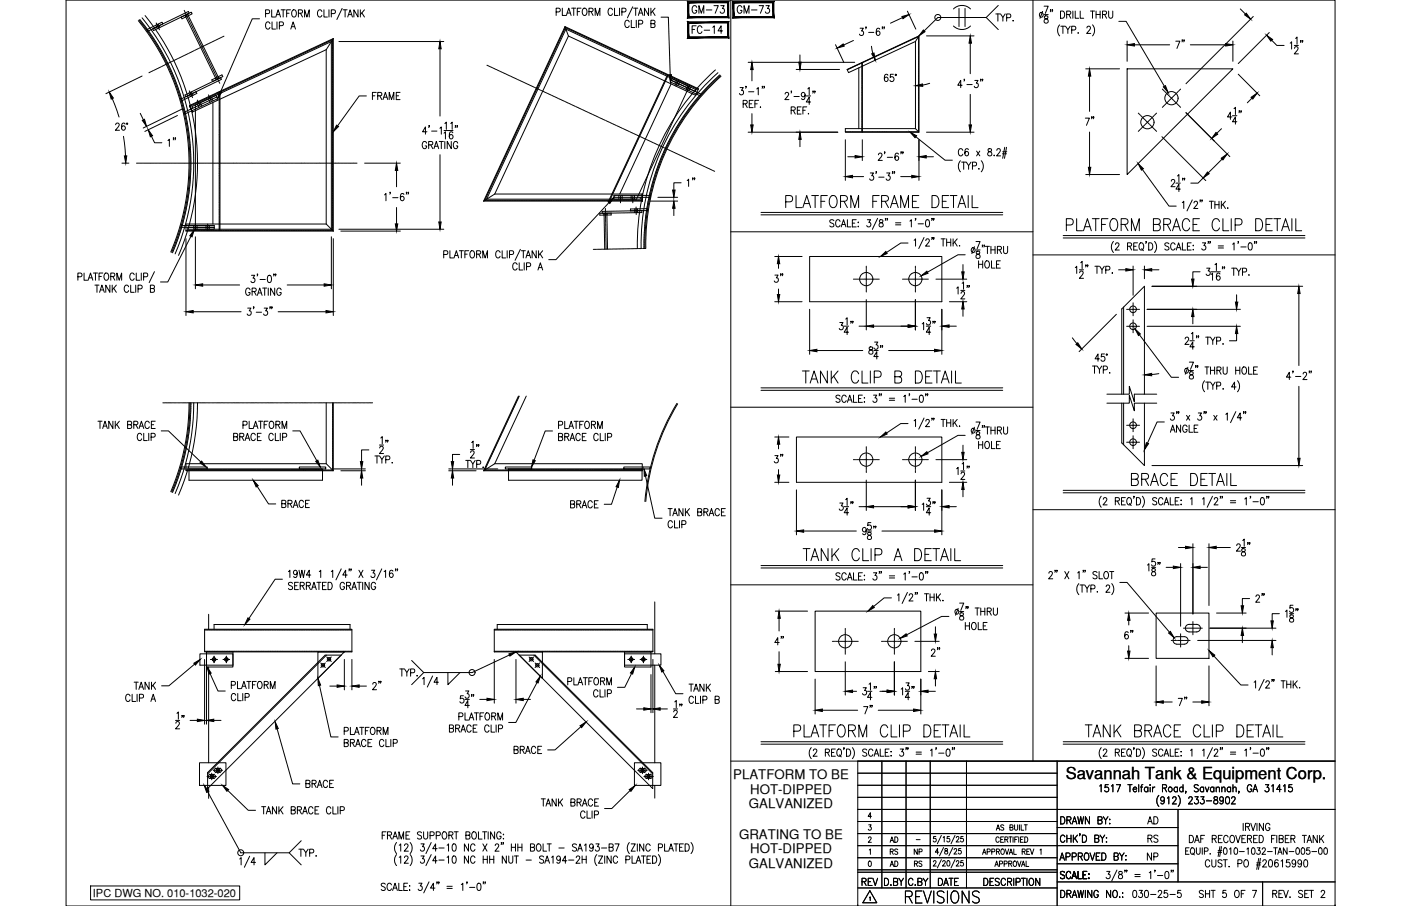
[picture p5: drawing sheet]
<svg xmlns="http://www.w3.org/2000/svg" width="432mm" height="279mm" viewBox="0 0 432 279" stroke-linecap="round" stroke-linejoin="round" font-family="sans-serif">
<defs><g id="words">
<g font-size="7.5">
<text x="241.3" y="65.3">PLATFORM FRAME DETAIL</text>
<text x="347.8" y="151">BRACE DETAIL</text>
<text x="246.6" y="174.3">TANK CLIP A DETAIL</text>
<text x="243.8" y="228.6">PLATFORM CLIP DETAIL</text>
<text x="333.7" y="228.6">TANK BRACE CLIP DETAIL</text>
<text x="278.3" y="279.8">REVISIONS</text>
</g>
<g font-size="7.1">
<text x="327.7" y="72.3">PLATFORM BRACE CLIP DETAIL</text>
<text x="246.2" y="119.2">TANK CLIP B DETAIL</text>
</g>
<g font-size="5.7">
<text x="212.4" y="5.3">GM-73</text>
<text x="226.5" y="5.3">GM-73</text>
<text x="212.4" y="11.6">FC-14</text>
<text x="366.2" y="16.2" transform="rotate(-90 366.2 16.2)">7&quot;</text>
<text x="113.9" y="32.1">FRAME</text>
<text x="338.3" y="39.9" transform="rotate(-90 338.3 39.9)">7&quot;</text>
<text x="50.8" y="46.2">1&quot;</text>
<text x="211" y="58.6">1&quot;</text>
<text x="237.8" y="88.2">3&quot;</text>
<text x="242.4" y="143.9" transform="rotate(-90 242.4 143.9)">3&quot;</text>
<text x="390.9" y="187" transform="rotate(-90 390.9 187)">2&quot;</text>
<text x="237.8" y="200">4&quot;</text>
<text x="286.1" y="203.6">2&quot;</text>
<text x="345.7" y="198.3">6&quot;</text>
<text x="113.9" y="213.8">2&quot;</text>
<text x="269.9" y="221.5" transform="rotate(-90 269.9 221.5)">7&quot;</text>
<text x="362.3" y="218.7">7&quot;</text>
<text x="57.9" y="226.1" transform="rotate(-90 57.9 226.1)">12&quot;</text>
<text x="211.3" y="222.6" transform="rotate(-90 211.3 222.6)">12&quot;</text>
<text x="352.8" y="255.4">AD</text>
<text x="264.9" y="274.5">REV</text>
<text x="288.2" y="274.5">DATE</text>
</g>
<g font-size="5.3">
<text x="305.9" y="7.8">TYP.</text>
<text x="34.6" y="41.3">26°</text>
<text x="86.1" y="157.7">BRACE</text>
<text x="175" y="157.7">BRACE</text>
<text x="157.7" y="233.5">BRACE</text>
<text x="93.5" y="244.1">BRACE</text>
<text x="352.8" y="261.1">RS</text>
<text x="352.8" y="266.3">NP</text>
<text x="348.2" y="278">030-25-5</text>
<text x="368.7" y="278">SHT 5 OF 7</text>
</g>
<text font-size="5.1" x="328.5" y="240.3">Savannah Tank &amp; Equipment Corp.</text>
<g font-size="4.9">
<text x="273.4" y="261.1">AD</text>
<text x="273.4" y="268.5">AD</text>
<text x="280.8" y="268.5">RS</text>
</g>
<g font-size="4.4">
<text x="273.4" y="264.6">RS</text>
<text x="280.8" y="264.6">NP</text>
</g>
<g font-size="4.1">
<text x="226" y="240.3">PLATFORM TO BE</text>
<text x="231.2" y="244.8">HOT-DIPPED</text>
<text x="230.8" y="249.3">GALVANIZED</text>
<text x="227.8" y="258.7">GRATING TO BE</text>
<text x="231.2" y="263.2">HOT-DIPPED</text>
<text x="230.8" y="267.7">GALVANIZED</text>
</g>
<text font-size="3.4" x="28.6" y="276.6">IPC DWG NO. 010-1032-020</text>
<text font-size="2.6" x="281.5" y="260">-</text>
</g></defs>
<!-- layer: 0 -->
<g fill="none" stroke="#000" stroke-width=".31">
<path d="M20.4 0h391.1v279.4h-391.1zM225.2 0v279.4M318.4 0v234.7M225.2 71.5h93.2M318.4 78.6h93.1M225.2 125.6h93.2M318.4 157.2h93.1M225.2 180.4h93.2M225.2 234.7h186.3M264.4 238.4h61.4M264.4 234.7v44.7M271.8 234.7v39.1"/>
<path d="M279.3 234.7v39.1M286.7 234.7v39.1M297.9 234.7v39.1M325.8 234.7v44.7M264.4 242.2h61.4M264.4 245.9h61.4M264.4 253.3h61.4M264.4 257.1h61.4M264.4 249.6h147.1M325.8 255.2h37.3M363.1 249.6v22.4M264.4 264.5h61.4"/>
<path d="M264.4 260.8h98.7M264.4 269h61.4M264.4 268.2h61.4M264.4 273.8h61.4M325.8 272h85.7M325.8 266.4h37.3"/>
</g>
<!-- layer: 3X3X14 -->
<g fill="none" stroke="#000" stroke-width=".31">
<path d="M346.3 94.7v26.9M345.7 121.6v-26.3l7-7v33.3M345.7 124.3v12.3l7 7v-19.3M346.3 124.3v12.9M58.3 144.6h41.1v3.5h-41.1zM58.3 144.9h41.1M156.7 144.6h41.2v3.5h-41.2zM156.7 144.9h41.2M100.2 202h5l-41.2 41.2v-4.9zM100.6 202l-36.6 36.7M160 202h5l36.2 36.3v4.9zM164.5 202l36.7 36.7"/>
<circle cx="349.2" cy="95.4" r="1.03"/>
<circle cx="349.2" cy="100.6" r="1.03"/>
<circle cx="349.2" cy="136.4" r="1.03"/>
<circle cx="349.2" cy="131.1" r="1.03"/>
<circle cx="65.3" cy="239.4" r=".52"/>
<circle cx="67.1" cy="237.5" r=".52"/>
<circle cx="198" cy="237.5" r=".52"/>
<circle cx="199.9" cy="239.4" r=".52"/>
</g>
<!-- layer: DIM -->
<g fill="none" stroke="#000" stroke-width=".31">
<path d="M80 5.8h-2.3l-9.8 22.6M81.9 4.2l1-.1 .2-.3-.2-.7-1-.1v2.2M83.2 7.3a.7 .7 0 0 0-.8-.5 .7 .7 0 0 0-.5 .8v.5a.7 .7 0 0 0 .5 .9 .7 .7 0 0 0 .8-.6M83.7 3v2.2h1.1M83.8 6.8v2.2h1.1M85 5.2l.7-2.2 .8 2.2M85.3 4.5h.9M85.4 6.8v2.2M86.1 7.9l1.1-.1 .2-.3-.2-.6-1.1-.1v2.2M86.6 3h1.3M87.3 3v2.2M88.3 4.1h.8"/>
<path d="M89.5 3h-1.2v2.2M89.6 9l.7-2.2 .8 2.2M89.9 8.2h.9M90.3 3.1l.1-.1a1.13 1.13 0 0 1 1 1.1 1.13 1.13 0 0 1-1 1.1 1.41 1.41 0 0 1-.1-2.1zM92 4.1l1.1-.1 .1-.8-1.2-.2v2.2M92.6 4.1l.6 1.1M93.9 5.2v-2.2l.7 2.2 .7-2.2v2.2M99.2 3.6a.7 .7 0 0 0-.8-.6 .7 .7 0 0 0-.5 .9v.5a.7 .7 0 0 0 .5 .8 .7 .7 0 0 0 .8-.5M99.8 3v2.2h1.1M101.4 3v2.2M102.1 4.2l1.1-.1 .1-.9-1.2-.2v2.2M104.5 12.8h32.3"/>
<path d="M105.5 2.6l-1.7 3.4M105.7 3h1.3M106.4 3v2.2M107.2 5.2l.7-2.2 .7 2.2M107.4 4.5h1M110.3 3v2.2l-1.2-2.2v2.2M111.1 3v2.2M111.5 4l.8 1.2M112.3 3l-1.2 1.5M135.6 15v20.8M171.4 3.7l1.1-.1 .2-.3-.2-.7-1.1-.1v2.3M173.3 2.5v2.3h1.1"/>
<path d="M174.6 4.8l.7-2.3 .7 2.3M174.8 4h.9M176.2 2.5h1.3M176.8 2.5v2.3M177.9 3.6h.7M179.1 2.5h-1.2v2.3M179.8 2.6l.2-.1a1.14 1.14 0 0 1 .9 1.1 1.14 1.14 0 0 1-.9 1.2 1.43 1.43 0 0 1-.2-2.2zM181.5 3.6l1.1-.1 .1-.8-1.2-.2v2.3M182.2 3.6l.6 1.2M183.4 4.8v-2.3l.8 2.3 .7-2.3v2.3M188.8 3a.7 .7 0 0 0-.9-.5 .7 .7 0 0 0-.5 .9v.5a.7 .7 0 0 0 .5 .9 .7 .7 0 0 0 .9-.6M189.4 2.5v2.3h1.1"/>
<path d="M190.9 2.5v2.3M191.7 3.7l1-.1 .1-.9-1.1-.2v2.3M193.9 6.8a.7 .7 0 0 0-.8-.5 .7 .7 0 0 0-.5 .8v.5a.7 .7 0 0 0 .5 .9 .7 .7 0 0 0 .8-.5M194.6 6.2v2.3h1M195 2.1l-1.6 3.4M195.3 2.5h1.3M195.9 2.5v2.3M196.1 6.2v2.3M196.7 4.8l.8-2.3 .7 2.3M196.8 7.4l1.1-.1 .2-.3-.2-.6-1.1-.2v2.3M197 4h.9M199.9 2.5v2.3l-1.3-2.3v2.3"/>
<path d="M200.6 7.3l1.1-.1 .1-.7-1.2-.3v2.3l1.2-.2v-.8l-.4-.2M200.6 2.5v2.3M201.1 3.5l.8 1.3M201.9 2.5l-1.3 1.5M203.8 5.3h2.2l.6 17.8M230.6 19.2h32.8M246.5 16.9v2.3M257.5 13.8l2.6 5.5M263 12.5l-3 1.4M265.1 8.7h1l-.6 .8a.69 .69 0 0 1 .6 1.1 .69 .69 0 0 1-1.2-.1M267 8.4h-.2h.2l-.2 .5M267.7 10h1.6"/>
<path d="M268.6 14.3l.4 2.2M271.1 9l-.5-.3a1.3 1.3 0 0 0 .1 2.2 .65 .65 0 0 0 .5-.9 .65 .65 0 0 0-1-.1l-.1 .3M272.1 8.4h-.2h.2l-.2 .5M272.6 8.4h-.2h.2l-.2 .5M278.2 5.4l-3.8 1.8M279.7 3.5l2.6 5.5M285.6 11.1h14.6M293.9 8a3.7 3.7 0 0 0 5.2 0M293.9 2.8a3.7 3.7 0 0 1 5.2 0M295.6 2.6v5.6M297.4 2.6v5.6M299 13.3v9.4"/>
<path d="M304 5.4h-14.9l-4.3 4.1M304 5.4l3.7 3.7M307.7 1.7l-3.7 3.7M321.4 3.5l-.9 2.1M321.8 1.9h1.3l-.9 2.2M321.8 4.5h1.3M322 5v.6a.88 .88 0 0 1 .9 .4 .88 .88 0 0 1 0 1 .72 .72 0 0 1-1.2-.5 .72 .72 0 0 1 1-.8l.3-.5a.67 .67 0 0 0-1-.2zM323.9 3.1h-.2h.2l-.2 .5M324.4 3.1h-.2h.2l-.2 .5M326.6 7.7a2.57 2.57 0 0 0 0 3.4M326.9 3.4a1.13 1.13 0 0 1 1.3 1.1 1.13 1.13 0 0 1-1.3 1.1zM327 8.1h1.2"/>
<path d="M327.6 8.1v2.2M328.4 8.1l.7 1v1.2M328.8 4.5l1-.1 .1-.8-1.1-.2v2.2M329.4 4.5l.6 1.1M329.8 8.1l-.7 1M330.3 9.2l1.1-.1 .2-.3-.2-.6-1.1-.1v2.2M330.7 3.4v2.2M331.4 3.4v2.2h1.1M332.3 10.1v.2zM332.9 3.4v2.2h1.1M335 8.6l.4-.5 .5 .1 .2 .3-.3 .7-.9 1.1h1.3M336.1 3.4h1.3"/>
<path d="M336.7 7.7a2.57 2.57 0 0 1 0 3.4M336.7 3.4v2.2M337.8 3.4v2.2M337.8 4.5h1.3M339.1 3.4v2.2M339.8 4.5l1.1-.1 .2-.4-.2-.5-1.1-.1v2.2M340.4 4.5l.7 1.1M341.7 3.4v1.6l.5 .6 .7-.3 .1-1.9M344.8 6.6h2.3l11.8 20M347.4 12.7v6.2M349.6 13.8h10.9M366.9 13.8h10.9"/>
<path d="M380 12.7v6.2M382.3 2.8l1.6 1.5M386.3 5.1l-20.8 20.7M391.2 10l-9.6 9.6M392 12.4l1.5 1.6h2.3M397.6 13.3l.5-.4v2.2M398.9 14h1.3M399 14.9l.4-.5 .5 .1 .2 .3-.3 .8-.9 1h1.3M399.3 11.8l.5-.4v2.2M401 12.6h-.2h.2l-.2 .5M401.5 12.6h-.2h.2l-.2 .5M34.6 30.4l2.1 5.7"/>
<path d="M43.2 34.9l1 2.1M43.8 23.5l-11.2 5.4M54.7 35.6l-10.1 4.9M56.3 33.5l-12.2 6M112.9 29.6h-2.2l-6.7 9.2M132.3 38.8h-.2h.2l-.2 .5M135.6 39.6l.4-.5v2.3M137.1 38.1l.5-.4v2.2M138.9 38.1l.5-.4v2.2M140.5 38.8h-.2h.2l-.2 .5M141 38.8h-.2h.2l-.2 .5M228.1 27h1l-.6 .9a.69 .69 0 0 1 .6 1 .69 .69 0 0 1-1.2-.1"/>
<path d="M229 32l1.1-.1 .2-.3-.2-.5-1.1-.2v2.3M229.7 32l.6 1.2M230 26.7h-.2h.2l-.2 .5M230.7 28.3h1.6M230.9 32h.8M231.8 21.5v3.4M231.8 35.1v3.4M232.1 30.9h-1.2v2.3h1.2M232.7 32h.7M233.2 27.4l.5-.4v2.3M233.8 30.9h-1.1v2.3M234.4 33v.2z"/>
<path d="M235.1 26.7h-.2h.2l-.2 .5M235.6 26.7h-.2h.2l-.2 .5M242 29l.4-.5h.3l.4 .4-.3 .8-.9 1h1.3M243.8 34l1.1-.1 .1-.7-1.2-.2v2.2M244 28.2h-.2h.2l-.2 .5M244.5 34l.6 1.2M244.7 29.8h1.6M245.4 21.4h13.4M245.7 34h.8M246.9 33h-1.2v2.2h1.2M247.5 34h.7M248.1 29.2a.6 .6 0 0 1-.6 .7 .6 .6 0 0 1-.5-.8l.5-.6a1.21 1.21 0 0 1 .7 1.1 1.21 1.21 0 0 1-.8 1.1l-.3-.3"/>
<path d="M248.5 29.6h1.4M248.6 33h-1.1v2.2M249 27.4l.4-.4v2.2M249.2 35v.2zM249.9 31.5h-1.4l.9-1.5v2.2M250.7 28.2h-.2h.2l-.2 .5M251.2 28.2h-.2h.2l-.2 .5M273.6 23.2l-.5-.3a1.3 1.3 0 0 0 .1 2.2 .65 .65 0 0 0 .5-.9 .65 .65 0 0 0-1.1-.1v.3M275.4 22.9h-1v1a.7 .7 0 0 1 1 0 .7 .7 0 0 1-.1 1 .7 .7 0 0 1-1-.2M275.9 22.9h.3v.4h-.3zM286.5 25.7l-2.1 .5M296.5 26.3h-1.3l.9-1.5v2.2"/>
<path d="M297.3 24.5h-.2h.2l-.2 .5M298 26.1h1.6M299 29.1v9.4M300.4 24.8h1l-.5 .9a.67 .67 0 0 1 .5 1 .67 .67 0 0 1-1.1-.1M302.3 24.5h-.1h.1l-.1 .5M302.9 24.5h-.2h.2l-.2 .5M334.6 21.2h10.5M335.8 23.5v10.9M365.5 34.8l13.6 13.5M376.5 39.7l-1.5 1.4M379.7 36.1h-1.4l.9-1.5v2.2M379.9 35.7h1.3"/>
<path d="M380.3 33.5l.5-.4v2.2M381.2 37.5h-1.3l.9-1.4v2.2M381.6 22.9l6.7 6.6M382 34.2h-.2h.2l-.2 .6M382.6 34.2h-.2h.2l-.2 .6M385.9 30.3l-1.5 1.4M37.6 50.3h2.1M38.1 42l.6 6.1M46.7 42l.9 2h2.3M112.4 50.3h11M120.3 59.4h-.2h.2l-.2 .5M122.2 52.6v5"/>
<path d="M124.5 60l-.6-.3a1.3 1.3 0 0 0 .1 2.2 .65 .65 0 0 0 .6-.9 .65 .65 0 0 0-1.1-.1l-.1 .3M125.4 59.4h-.2h.2l-.2 .5M125.9 59.4h-.1h.1l-.1 .5M131.5 44.2a.7 .7 0 0 0-.8-.6 .7 .7 0 0 0-.6 .9v.5a.7 .7 0 0 0 .7 .9 .7 .7 0 0 0 .7-.9h-.5M131.6 40.6h-1.4l.9-1.5v2.3M132.1 44.7l1.1-.1 .1-.8-1.2-.2v2.2M132.8 44.7l.6 1.1M133 40.4h1.7M133.8 45.8l.7-2.2 .7 2.2M134 45.1h.9M135.4 43.6h1.3M135.6 47.7v20.8"/>
<path d="M136 43.6v2.2M136.8 41.1l.5-.5v2.3M136.8 40.3h2.8M137.1 43.6v2.2M139.1 43.6v2.2l-1.3-2.2v2.2M139.6 41l-.6-.4a1.29 1.29 0 0 0 .1 2.3 .65 .65 0 0 0 .5-1 .65 .65 0 0 0-1-.1l-.1 .3M141.1 44.2a.7 .7 0 0 0-.9-.6 .7 .7 0 0 0-.5 .9v.5a.7 .7 0 0 0 .7 .9 .7 .7 0 0 0 .7-.9h-.5M209.9 56.4h-2.2v2.2M230.6 40.8h27.6M246.5 43v2.2M260.5 43.1v12.5M261.3 48.3h2.2"/>
<path d="M262.8 54.5h3.4M265.8 43.1v6.4M268.2 53.3h1l-.5 .9a.69 .69 0 0 1 .5 1 .69 .69 0 0 1-1.2 0M270.1 53h-.2h.2l-.2 .6M270.7 47.8l.4-.6h.4l.3 .4-.2 .8-.9 1.1h1.2M270.8 54.6h1.7M272.7 46.9h-.1h.1l-.1 .5M273.3 53.3h1l-.6 .9a.68 .68 0 0 1 .6 1 .68 .68 0 0 1-1.2 0M273.5 48.5h1.6M275.2 53h-.2h.2l-.2 .6M275.7 53h-.2h.2l-.2 .6M276.9 47.5l-.5-.3a1.3 1.3 0 0 0 .1 2.3 .65 .65 0 0 0 .5-1 .65 .65 0 0 0-1.1-.1l-.1 .3"/>
<path d="M277.6 54.5h3.4M277.8 46.9h-.2h.2l-.2 .5M278.3 46.9h-.1h.1l-.1 .5M282.3 42.2l9 7.2h2.2M283.2 43.1v12.5M285.5 48.3h2.2M285.6 40.8h14.6M296 49.6a2.57 2.57 0 0 0 0 3.4M296.4 50h1.2M296.7 46.4a.7 .7 0 0 0-.8-.5 .7 .7 0 0 0-.5 .8v.5a.7 .7 0 0 0 .5 .9 .7 .7 0 0 0 .8-.6M297 50v2.2M297.8 50l.7 1.1v1.1"/>
<path d="M298.5 46.2l-.6-.4a1.27 1.27 0 0 0 .1 2.3 .65 .65 0 0 0 .5-1 .65 .65 0 0 0-1-.1l-.1 .3M299.3 50l-.8 1.1M299.7 51.2l1.1-.1 .1-.9-1.2-.2v2.2M301 46.6l1 1.5M301.7 52v.2zM302 46.6l-1 1.5M302.4 49.6a2.57 2.57 0 0 1 0 3.4M304.6 46v.6a.89 .89 0 0 1 .9 .4 .89 .89 0 0 1 0 1 .72 .72 0 0 1-1.1-.5 .72 .72 0 0 1 .9-.8l.3-.5a.66 .66 0 0 0-1-.2zM306.4 47.9v.2zM307.2 46.4l.4-.6 .5 .2 .2 .3-.3 .7-.9 1.1h1.3M308.9 47.4h1.3M309 46.8h1.3"/>
<path d="M309.7 45.4l-.7 3.4M310.2 45.4l-.6 3.4M334.6 53.8h10.5M335.8 40.7v10.9M352.1 52.3l8.2 11.3h2.2M358.1 42.2l13.5 13.5M361 55.9l.4-.5h.3l.4 .4-.3 .7-.9 1.1h1.3M362.4 56.5h1.4M362.9 54.3l.4-.5v2.3M363.8 58.3h-1.4l.9-1.5v2.3M364.6 55h-.2h.2l-.2 .6M365.1 55h-.1h.1l-.1 .6"/>
<path d="M370.8 54.9l-1.5 1.6h-2.3M376.7 49.1l-4.3 4.2M57.3 73.6v23.7M58.8 72.9l-7.1 14.1h-2.2M60.2 73v16M102.1 73v16M102.7 73.6v23.7M104.5 70.7h32.3M105.1 71.3h18.3M118.5 60.1l.5-.4v2.2M121 61h1.7M122.2 64v5"/>
<path d="M136.8 78.5l1.1-.1 .1-.3-.1-.7-1.1-.1v2.2M138.7 77.3v2.2h1M139.9 79.5l.8-2.2 .7 2.2M140.2 78.8h.9M141.6 77.3h1.2M142.2 77.3v2.2M143.3 78.4h.7M144.5 77.3h-1.2v2.2M145.2 77.4l.2-.1a1.13 1.13 0 0 1 .9 1.1 1.13 1.13 0 0 1-.9 1.1 1.43 1.43 0 0 1-.2-2.1zM146.9 78.4l1.1-.1 .1-.8-1.2-.2v2.2M147.5 78.4l.7 1.1M148.8 79.5v-2.2l.7 2.2 .7-2.2v2.2"/>
<path d="M154.1 77.9a.7 .7 0 0 0-.8-.6 .7 .7 0 0 0-.5 .9v.5a.7 .7 0 0 0 .5 .8 .7 .7 0 0 0 .8-.5M154.8 77.3v2.2h1.1M156.3 77.3v2.2M157 78.5l1.1-.1 .2-.3-.2-.7-1.1-.1v2.2M160.4 76.9l-1.6 3.4M160.7 77.3h1.2M161.3 77.3v2.2M162.1 79.5l.7-2.2 .8 2.2M162.4 78.8h.9M165.3 77.3v2.2l-1.3-2.2v2.2M166 77.3v2.2M166.4 78.3l.9 1.2"/>
<path d="M167.3 77.3l-1.3 1.5M187.7 62.5l-16.4 17.6h-2.2M200.3 62h8.6M202.8 60.9h6.1M207.7 64.2v2.3M234.5 65.5h74.6M234.5 66.3h74.6M238.8 79.1h8.4M257 68.1l-.4-.3-.9 .3 .2 .5 .9 .4 .2 .3v.4l-.4 .3-.9-.3M258.9 68.3a.7 .7 0 0 0-.8-.5 .7 .7 0 0 0-.5 .8v.5a.7 .7 0 0 0 .5 .9 .7 .7 0 0 0 .8-.6M259.3 70l.7-2.2 .7 2.2M259.5 69.2h.9"/>
<path d="M261.2 67.8v2.2h1.1M262.7 68.8h.7M263.9 67.8h-1.2v2.2h1.2M264.5 68.5v.2zM264.5 69.8v.2zM267.3 67.8h1l-.5 .8a.67 .67 0 0 1 .5 1 .67 .67 0 0 1-1.2 0M270.5 67.3l-1.6 3.4M271.1 67.9v.6a.89 .89 0 0 1 .9 .4 .89 .89 0 0 1 0 1 .72 .72 0 0 1-1.1-.5 .72 .72 0 0 1 .9-.8l.3-.5a.66 .66 0 0 0-1-.2zM273 67.4h-.2h.2l-.2 .6M273.6 67.4h-.2h.2l-.2 .6M276 68.7h1.6M276 69.3h1.6"/>
<path d="M279.9 75h-2.3l-4.4 2.9M280.4 68.2l.5-.4v2.2M281.7 74.1l.5-.4v2.2M282.3 67.4h-.2h.2l-.2 .6M283 69h1.6M284.8 73.2l-1.6 3.4M285.3 74.2l.4-.5 .6 .1 .1 .3-.2 .7-.9 1.1h1.2M285.5 67.9l.5-.1a1.42 1.42 0 0 1 0 2.2h-.2a1.62 1.62 0 0 1-.3-2.1zM287.3 67.4h-.2h.2l-.2 .6M287.3 73.3h-.2h.2l-.2 .6M287.9 67.4h-.2h.2l-.2 .6M287.9 73.3h-.2h.2l-.2 .6"/>
<path d="M290 73.7h1.3M290.7 73.7v2.2M291.8 73.7v2.2M291.8 74.7h1.2M293 73.7v2.2M293.8 73.7v2.2M294.2 74.6l.8 1.3M295 73.7l-1.2 1.5M295.7 75.7v.2zM297.5 78.6h-2.2l-9.5 5.3M300.3 76.1l-.8 2.1M300.8 74.5h1.3l-.9 2.2"/>
<path d="M300.8 77.1h1.3M301 77.6v.6a.89 .89 0 0 1 .9 .4 .89 .89 0 0 1 0 1 .72 .72 0 0 1-1.1-.5 .72 .72 0 0 1 .9-.8l.3-.5a.66 .66 0 0 0-1-.2zM302.9 75.6h-.2h.2l-.2 .6M303.4 75.6h-.2h.2l-.2 .6M303.7 76h1.2M304.3 76v2.2M305.4 77h1.3M305.4 76v2.2M306.7 76v2.2M307.4 77l1.1-.1 .2-.3-.2-.5-1.1-.1v2.2M308 77l.7 1.2M309.3 76v1.6a.62 .62 0 0 0 .6 .6 .62 .62 0 0 0 .7-.6v-1.6"/>
<path d="M327.7 72.6h74.5M327.7 73.4h74.5M343.2 74.5a2.57 2.57 0 0 0 0 3.4M343.8 75.4l.4-.5h.3l.4 .4-.3 .8-.9 1h1.3M347.5 75.9l1.1-.1 .2-.3-.2-.5-1.1-.1v2.2M348.1 75.9l.7 1.2M349.4 75.9h.7M350.6 74.9h-1.2v2.2h1.2M351.4 75l.2-.1a1.13 1.13 0 0 1 .9 1.1 1.13 1.13 0 0 1-.9 1.1 1.43 1.43 0 0 1-.2-2.1zM351.9 76.7l.5 .6M353.3 74.6h-.2h.2l-.2 .5M354 74.9a1.12 1.12 0 0 1 1.3 1.1 1.12 1.12 0 0 1-1.3 1.1z"/>
<path d="M355.8 74.5a2.57 2.57 0 0 1 0 3.4M360.3 75.2l-.5-.3-.6 .1-.1 .6 1 .6 .2 .6-.5 .3-.8-.3M362.2 75.4a.7 .7 0 0 0-.9-.5 .7 .7 0 0 0-.5 .8v.6a.7 .7 0 0 0 .5 .8 .7 .7 0 0 0 .9-.5M362.5 77.1l.8-2.2 .7 2.2M362.8 76.4h.9M364.4 62.5l.4-.4v2.2M364.4 74.9v2.2h1.1M366 75.9h.7M367.1 74.9h-1.1v2.2h1.1M367.5 61.6l-1.7 3.4M367.8 75.6v.2zM367.8 76.9v.2z"/>
<path d="M368 62.6l.4-.5h.3l.4 .4-.3 .7-.9 1.1h1.3M370 61.7h-.2h.2l-.2 .6M370.5 61.7h-.1h.1l-.1 .6M370.6 74.9h1l-.6 .8a.68 .68 0 0 1 .6 1.1 .68 .68 0 0 1-1.2-.1M372.5 74.6h-.2h.2l-.2 .5M372.7 62.1h1.3M373 74.6h-.1h.1l-.1 .5M373.4 62.1v2.2M374.4 62.1v2.2M374.4 63.1h1.3M375.5 75.8h1.6M375.5 76.5h1.6"/>
<path d="M375.7 62.1v2.2M376.4 62.1v2.2M376.9 63l.8 1.3M377.7 62.1l-1.3 1.5M378.4 64.1v.2zM379.9 75.3l.4-.4v2.2M381.7 74.6h-.2h.2l-.2 .5M382.4 76.2h1.7M385 75l.4-.1a1.42 1.42 0 0 1 0 2.2h-.2a1.56 1.56 0 0 1-.2-2.1zM386.8 74.6h-.2h.2l-.2 .5M387.3 74.6h-.2h.2l-.2 .5M24 85.4l1.1-.1 .2-.4-.2-.6-1.1-.1v2.2"/>
<path d="M25.9 84.2v2.2h1.1M27.2 86.4l.7-2.2 .7 2.2M27.4 85.7h.9M28.8 84.2h1.3M29.3 87.9h1.2M29.4 84.2v2.2M29.9 87.9v2.2M30.5 85.3h.7M30.7 90.1l.7-2.2 .8 2.2M31 89.4h.9M31.7 84.2h-1.2v2.2M32.4 84.3l.2-.1a1.13 1.13 0 0 1 .9 1.1 1.13 1.13 0 0 1-.9 1.1 1.41 1.41 0 0 1-.2-2.1z"/>
<path d="M33.9 87.9v2.2l-1.3-2.2v2.2M34.1 85.3l1.1-.1 .2-.4-.2-.5-1.1-.1v2.2M34.6 87.9v2.2M34.8 85.3l.6 1.1M35 88.9l.9 1.2M35.9 87.9l-1.3 1.5M36 86.4v-2.2l.7 2.2 .8-2.2v2.2M39.6 88.5a.7 .7 0 0 0-.8-.6 .7 .7 0 0 0-.5 .9v.5a.7 .7 0 0 0 .5 .8 .7 .7 0 0 0 .8-.5M40.3 87.9v2.2h1.1M41.4 84.7a.7 .7 0 0 0-.9-.5 .7 .7 0 0 0-.5 .8v.6a.7 .7 0 0 0 .5 .8 .7 .7 0 0 0 .9-.5M41.8 87.9v2.2M42 84.2v2.2h1.1"/>
<path d="M42.5 89.1l1.1-.1 .1-.9-1.2-.2v2.2M43.5 84.2v2.2M44.3 85.4l1.1-.1 .1-.4-.1-.6-1.1-.1v2.2M46.4 89l1-.1 .2-.3-.2-.6-1-.1v2.2l1.1-.2 .1-.5-.4-.4M47.6 83.8l-1.6 3.4M59.5 96.1h14.8M62.5 87.9h11.4M76.3 95h1l-.5 .9a.67 .67 0 0 1 .6 1 .67 .67 0 0 1-1.2-.1M77.1 89.4a.7 .7 0 0 0-.9-.6 .7 .7 0 0 0-.5 .9v.5a.7 .7 0 0 0 .7 .9 .7 .7 0 0 0 .7-.9h-.5M77.5 84.9h1l-.5 .9a.67 .67 0 0 1 .5 1 .67 .67 0 0 1-1.2-.1M77.7 89.9l1.1-.1 .2-.3-.2-.6-1.1-.1v2.3M78.3 94.7h-.2h.2l-.2 .5"/>
<path d="M78.3 89.9l.7 1.2M79 96.3h1.6M79.3 91.1l.8-2.3 .7 2.3M79.4 84.6h-.2h.2l-.2 .5M79.6 90.3h.9M80.1 86.2h1.7M81 88.8h1.2M81.4 95h1l-.5 .9a.68 .68 0 0 1 .5 1 .68 .68 0 0 1-1.2-.1M81.6 88.8v2.3M82.7 85l.4-.1a1.41 1.41 0 0 1 0 2.2h-.1a1.58 1.58 0 0 1-.3-2.1zM82.7 88.8v2.3M83.3 94.7h-.2h.2l-.2 .5"/>
<path d="M83.9 94.7h-.2h.2l-.2 .5M84.5 84.6h-.2h.2l-.2 .5M84.7 88.8v2.3l-1.3-2.3v2.3M85 84.6h-.2h.2l-.2 .5M85.7 96.1h14.8M86.7 89.4a.7 .7 0 0 0-.9-.6 .7 .7 0 0 0-.5 .9v.5a.7 .7 0 0 0 .7 .9 .7 .7 0 0 0 .7-.9h-.5M88.5 87.9h11.4M159.4 81.6a.7 .7 0 0 0-.9-.6 .7 .7 0 0 0-.5 .9v.5a.7 .7 0 0 0 .5 .9 .7 .7 0 0 0 .9-.6M160 81v2.3h1.1M161.6 81v2.3M162.3 82.2l1.1-.1 .2-.3-.2-.6-1.1-.2v2.3M165.8 83.3l.7-2.3 .8 2.3"/>
<path d="M166.1 82.5h.9M238.8 93h8.4M239.9 81.3v1.5M239.9 89.1v1.7M249.5 95.4v13.9M258.8 99.5h1l-.5 .8a.68 .68 0 0 1 .5 1.1 .68 .68 0 0 1-1.1-.1M260.6 98.4l.5-.4v2.2M262.4 99.1h-.2h.2l-.2 .6M262.9 99.1h-.2h.2l-.2 .6M267 92.4v9.3M282.1 92.4v9.3M284.2 99.9l.5-.4v2.2"/>
<path d="M285.7 98h1l-.5 .8a.67 .67 0 0 1 .5 1.1 .67 .67 0 0 1-1.2-.1M287.7 99.1h-.2h.2l-.2 .6M288.2 99.1h-.2h.2l-.2 .6M288.5 86.1h9.5M290.3 95.4v13.9M292.6 93h5.4M294.9 88.9l.4-.4v2.2M296.1 89.6h1.3M296.2 90.5l.4-.6 .5 .1 .2 .4-.3 .7-.9 1.1h1.3M296.5 87.4l.5-.4v2.2M296.8 81.6v2.2M296.8 95.3v2.2"/>
<path d="M298.2 88.1h-.2h.2l-.2 .6M298.7 88.1h-.1h.1l-.1 .6M301.6 80.4v2.3M301.6 81.5h1.3M302.9 80.4v2.3M303.9 80.5l.2-.1a1.14 1.14 0 0 1 .9 1.2 1.14 1.14 0 0 1-.9 1.1 1.43 1.43 0 0 1-.2-2.2zM305.6 80.4v2.3h1.1M307.1 81.5h.7M308.3 80.4h-1.2v2.3h1.2M331.4 82.5l.5-.4v2.2M332.7 83.2h1.2M332.8 84.1l.3-.5 .6 .1 .1 .3-.2 .8-.9 1h1.2"/>
<path d="M333.1 81l.4-.4v2.2M334.8 81.8h-.2h.2l-.2 .5M335.3 81.8h-.2h.2l-.2 .5M337.5 82.1h1.2M338.1 82.1v2.2M338.9 82.1l.7 1.1v1.1M340.4 82.1l-.8 1.1M340.8 83.3l1.1-.1 .2-.4-.2-.6-1.1-.1v2.2M342.7 84.2h.2zM344.1 96.9l-11.5 11.5M344.8 83.2h2.2M349.2 82v9.1"/>
<path d="M352.7 82v4M353.5 95.4h28.8M355 83.2h2.2M355 88.3h46.5M367.6 97.6v2.3M369.9 83.8h-2.3v2.3M371.9 82.7h1l-.5 .8a.69 .69 0 0 1 .5 1.1 .69 .69 0 0 1-1.2-.1M373.3 84.6l.4-.4v2.2M373.3 83.8h2.8M374.5 81.6l.4-.4v2.2M376 84.5l-.5-.3a1.27 1.27 0 0 0 0 2.2 .65 .65 0 0 0 .6-.9 .65 .65 0 0 0-1.1-.1l-.1 .3M376.9 82.4h-.2h.2l-.2 .5"/>
<path d="M377.4 82.4h-.1h.1l-.1 .5M379.6 82.7h1.3M380.2 82.7v2.2M381.1 82.7l.7 1.1v1.1M381.1 90.9v2.3M382.5 82.7l-.7 1.1M382.9 83.9l1.1-.1 .2-.4-.2-.6-1.1-.1v2.2M384.9 84.7v.2zM400.3 90.5v22.2M234.5 119.6h74.6M251.8 108.1h14.1M260.2 100.6h1.4"/>
<path d="M261.6 102.4h-1.4l.9-1.5v2.3M264.8 100.6h2.2M268 107.1v.6a.82 .82 0 0 1 .9 .5 .82 .82 0 0 1-.3 1 .73 .73 0 0 1-.9-.7 .73 .73 0 0 1 1-.7l.3-.5a.66 .66 0 0 0-1-.2zM269.2 100.6h10.7M269.3 108.1h1.4M269.6 105.5h1l-.6 .8a.68 .68 0 0 1 .6 1.1 .68 .68 0 0 1-1.2-.1M270.7 110h-1.4l.9-1.5v2.2M271.5 106.7h-.2h.2l-.2 .5M272 106.7h-.1h.1l-.1 .5M273.9 108.1h14.2M285.5 100.6h1.4M286.9 102.4h-1.4l.9-1.5v2.3"/>
<path d="M292.5 100.6h2.2M330.5 104.2l1.4 1.7M336.7 112.9h1.3M337.3 112.9v2.2M338.1 112.9l.8 1v1.2M338.9 110.7h-1.4l.9-1.5v2.2M339.6 112.9l-.7 1M340 114l1.1-.1 .2-.3-.2-.6-1.1-.1v2.2M340.4 109.2h-.9l-.1 .9a.69 .69 0 0 1 1 0 .69 .69 0 0 1-.1 1 .69 .69 0 0 1-1-.1M341 109.2h.2v.3h-.2zM342 114.9v.2zM351.2 103.2l9.8 13.2h2.3"/>
<path d="M353.5 100.6h28.8M357.2 115.2l-2.3 .3M365.3 104.5l.3-.5 .6 .1 .2 .3-.3 .8-.9 1h1.3M366.1 113.3l-.8 2.1M366.6 111.7h1.2l-.9 2.2M366.6 114.3h1.2M366.7 105.1h1.4M366.8 114.7v.7a.88 .88 0 0 1 .9 .4 .88 .88 0 0 1-.1 1 .72 .72 0 0 1-1.1-.5 .72 .72 0 0 1 1-.8l.2-.5a.67 .67 0 0 0-.9-.3zM367.2 102.9l.4-.4v2.2M368.1 107h-1.4l.9-1.5v2.2M368.6 112.8h-.1h.1l-.1 .6M368.9 103.7h-.2h.2l-.2 .5"/>
<path d="M369.2 112.8h-.2h.2l-.2 .6M369.4 103.7h-.1h.1l-.1 .5M371.3 117.4a2.58 2.58 0 0 0 0 3.4M371.4 113.2h1.2M371.6 104h1.3M371.6 117.8h1.3M372 113.2v2.2M372.2 104v2.2M372.3 117.8v2.3M373.1 104l.7 1.1v1.1M373.1 117.8l.7 1.1v1.2M373.1 113.2v2.2"/>
<path d="M373.1 114.2h1.3M374.4 113.2v2.2M374.5 104l-.7 1.1M374.5 117.8l-.7 1.1M375 105.2l1-.1 .2-.4-.2-.6-1-.1v2.2M375 119l1.1-.1 .1-.3-.1-.7-1.1-.1v2.3M375.1 114.2l1.1-.1 .1-.3-.1-.5-1.1-.1v2.2M375.7 114.2l.6 1.2M376.9 106.1h.1zM376.9 120h.2zM377 113.2v1.5a.63 .63 0 0 0 .6 .7 .63 .63 0 0 0 .6-.7v-1.5M380.9 114.2h1.2"/>
<path d="M380.9 113.2v2.2M381 119.3h-1.4l.9-1.5v2.3M381.1 102.9v2.2h-2.2M381.4 117.4a2.58 2.58 0 0 1 0 3.4M382.1 113.2v2.2M383.1 113.3l.2-.1a1.14 1.14 0 0 1 .9 1.1 1.14 1.14 0 0 1-.9 1.1 1.44 1.44 0 0 1-.2-2.1zM384.8 113.2v2.2h1.1M386.4 114.2h.7M387.6 113.2h-1.2v2.2h1.2M397.8 116.3h-1.3l.9-1.5v2.3M398.6 114.5h-.2h.2l-.2 .5M399.3 116.1h1.6"/>
<path d="M400.3 119.1v22.2M401.6 115.3l.4-.5 .5 .1 .2 .3-.2 .8-.9 1.1h1.2M403.6 114.5h-.1h.1l-.1 .5M404.2 114.5h-.2h.2l-.2 .5M30.2 129.9h1.3M30.8 129.9v2.2M31.6 132.1l.8-2.2 .7 2.2M31.9 131.4h.9M34.8 129.9v2.2l-1.3-2.2v2.2M35.5 129.9v2.2M36 130.9l.8 1.2M36.8 129.9l-1.3 1.5"/>
<path d="M39.3 131l1.1-.1 .2-.3-.2-.6-1.1-.1v2.2l1.2-.2 .1-.5-.5-.4M41.2 131l1.1-.1 .2-.3-.2-.6-1.1-.1v2.2M41.9 131l.6 1.1M42.9 132.1l.7-2.2 .7 2.2M43.1 131.4h.9M43.7 134.2a.7 .7 0 0 0-.9-.6 .7 .7 0 0 0-.5 .9v.5a.7 .7 0 0 0 .5 .9 .7 .7 0 0 0 .9-.6M44.3 133.6v2.3h1.1M45.8 133.6v2.3M46 130.4a.7 .7 0 0 0-.8-.5 .7 .7 0 0 0-.5 .9v.5a.7 .7 0 0 0 .5 .8 .7 .7 0 0 0 .8-.5M46.6 134.8l1-.1 .2-.3-.2-.7-1-.1v2.3M46.7 131h.7M47.8 129.9h-1.1v2.2h1.1"/>
<path d="M49.7 132.9h2.2l10 9.6M72 134.7l1.1-.1 .2-.3-.2-.6-1.1-.1v2.3l1.2-.2 .1-.6-.5-.4M73.9 134.7l1.1-.1 .2-.3-.2-.6-1.1-.1v2.3M74.5 134.7l.7 1.2M74.9 131.1l1.1-.1 .2-.3-.2-.7-1.1-.1v2.2M75.5 135.9l.8-2.3 .7 2.3M75.8 135.1h.9M76.8 129.9v2.2h1.1M78.1 132.1l.7-2.2 .7 2.2M78.3 131.4h.9M78.7 134.2a.7 .7 0 0 0-.9-.6 .7 .7 0 0 0-.5 .9v.5a.7 .7 0 0 0 .6 .9 .7 .7 0 0 0 .8-.6M79.3 134.7h.8"/>
<path d="M79.7 129.9h1.3M80.3 129.9v2.2M80.5 133.6h-1.2v2.3h1.2M81.4 131h.7M82.6 129.9h-1.2v2.2M83.3 130l.2-.1a1.14 1.14 0 0 1 .9 1.1 1.14 1.14 0 0 1-.9 1.1 1.43 1.43 0 0 1-.2-2.1zM84.2 134.2a.7 .7 0 0 0-.8-.6 .7 .7 0 0 0-.5 .9v.5a.7 .7 0 0 0 .5 .9 .7 .7 0 0 0 .8-.6M84.9 133.6v2.3h1M85 131l1.1-.1 .1-.8-1.2-.2v2.2M85.7 131l.6 1.1M86.4 133.6v2.3M86.9 132.1v-2.2l.8 2.2 .7-2.2v2.2"/>
<path d="M87.1 134.8l1.1-.1 .2-.3-.2-.7-1.1-.1v2.3M90.2 132.9h2.3l5.1 9.2M113.7 138.7h-2.3v3.7M116.9 137.2h1.3M117 138.2l.4-.6 .5 .1 .2 .3-.2 .8-1 1.1h1.3M117.3 135.1l.5-.5v2.3M119 135.8h-.1h.1l-.1 .6M119.6 135.8h-.2h.2l-.2 .6M145 138.6h1.2M145.1 139.6l.3-.6 .6 .1 .1 .3-.2 .8-.9 1h1.2M145.4 136.5l.4-.5v2.3M147 137.2h-.1h.1l-.1 .5"/>
<path d="M147.6 137.2h-.2h.2l-.2 .5M170.3 132.9h-2.3l-3.4 9M172.1 131.1l1.1-.1 .1-.9-1.2-.2v2.3M172.1 134.7l1.1-.1 .1-.7-1.2-.3v2.3l1.2-.2 .1-.6-.4-.4M174.1 129.9v2.3h1M174.1 134.7l1-.1 .2-.3-.2-.5-1-.2v2.3M174.7 134.7l.6 1.2M175.3 132.2l.7-2.3 .8 2.3M175.6 131.4h.9M175.7 135.9l.7-2.3 .7 2.3M176 135.1h.8M177 129.9h1.2"/>
<path d="M177.6 129.9v2.3M178.7 131h.7M178.8 134.2a.7 .7 0 0 0-.8-.5 .7 .7 0 0 0-.5 .8v.5a.7 .7 0 0 0 .5 .9 .7 .7 0 0 0 .8-.5M179.5 134.7h.7M179.8 129.9h-1.1v2.3M180.6 130l.1-.1a1.14 1.14 0 0 1 1 1.1 1.14 1.14 0 0 1-1 1.2 1.43 1.43 0 0 1-.1-2.2zM180.7 133.6h-1.2v2.3h1.2M182.3 131l1.1-.1 .2-.3-.2-.6-1.1-.1v2.3M182.9 131l.7 1.2M184.2 132.2v-2.3l.7 2.3 .7-2.3v2.3M184.4 134.2a.7 .7 0 0 0-.9-.5 .7 .7 0 0 0-.5 .8v.5a.7 .7 0 0 0 .5 .9 .7 .7 0 0 0 .9-.5M185 133.6v2.3h1.1"/>
<path d="M186.5 133.6v2.3M187.3 134.8l1-.1 .2-.3-.2-.6-1-.2v2.3M234.5 120.4h74.6M238.8 134.8h4.3M239.9 137v1.4M258.9 122.2l-.5-.3-.8 .3 .1 .4 1.2 .8v.4l-.5 .3-.8-.3M260.8 122.4a.71 .71 0 0 0-.8-.5 .71 .71 0 0 0-.6 .8v.5a.71 .71 0 0 0 .6 .9 .71 .71 0 0 0 .8-.6M261.2 124.1l.7-2.2 .7 2.2M261.4 123.3h.9M263.1 121.9v2.2h1.1M264.6 122.9h.7M265.8 121.9h-1.2v2.2h1.2"/>
<path d="M266.3 122.7h.2zM266.3 124h.2zM269.2 121.9h1l-.5 .8a.68 .68 0 0 1 .5 1.1 .68 .68 0 0 1-1.2-.1M271.1 121.5h-.2h.2l-.2 .6M271.7 121.5h-.2h.2l-.2 .6M274.1 122.8h1.6M274.1 123.4h1.6M278.5 122.3l.5-.4v2.2M279.9 130.6h-2.3l-4.4 2.9M280.4 121.5h-.2h.2l-.2 .6M281.1 123.1h1.6M281.7 129.8l.5-.5v2.3"/>
<path d="M283.6 122l.5-.1a1.38 1.38 0 0 1 0 2.2h-.2a1.58 1.58 0 0 1-.3-2.1zM284.8 128.9l-1.6 3.4M285.3 129.9l.4-.6 .6 .2 .1 .3-.2 .7-.9 1.1h1.2M285.4 121.5h-.2h.2l-.2 .6M286 121.5h-.2h.2l-.2 .6M287.3 129h-.2h.2l-.2 .6M287.9 129h-.2h.2l-.2 .6M290 129.3h1.3M290.7 129.3v2.3M291.8 129.3v2.3M291.8 130.4h1.2M293 129.3v2.3"/>
<path d="M293.8 129.3v2.3M294.2 130.3l.8 1.3M295 129.3l-1.2 1.5M295.7 131.4v.2zM296.8 137.3v2.2M297.5 134.3h-2.2l-9.5 5.3M300.3 131.8l-.8 2.1M300.8 130.2h1.3l-.9 2.2M300.8 132.8h1.3M301 133.2v.7a.89 .89 0 0 1 .9 .4 .89 .89 0 0 1 0 1 .72 .72 0 0 1-1.1-.5 .72 .72 0 0 1 .9-.8l.3-.5a.66 .66 0 0 0-1-.3zM301.6 136.1v2.2M301.6 137.2h1.3"/>
<path d="M302.9 131.3h-.2h.2l-.2 .6M302.9 136.1v2.2M303.4 131.3h-.2h.2l-.2 .6M303.7 131.7h1.2M303.9 136.2l.2-.1a1.13 1.13 0 0 1 .9 1.1 1.13 1.13 0 0 1-.9 1.1 1.41 1.41 0 0 1-.2-2.1zM304.3 131.7v2.2M305.4 131.7v2.2M305.4 132.7h1.3M305.6 136.1v2.2h1.1M306.7 131.7v2.2M307.1 137.2h.7M307.4 132.7l1.1-.1 .2-.3-.2-.5-1.1-.1v2.2"/>
<path d="M308 132.7l.7 1.2M308.3 136.1h-1.2v2.2h1.2M309.3 131.7v1.5a.62 .62 0 0 0 .6 .7 .62 .62 0 0 0 .7-.7v-1.5M341.2 121.6h6.9v-2.5l1.5 4.8v-2.3h6.9M341.2 124.3h6.9v-2.4l1.5 4.8v-2.4h6.9M358.9 130.1h-2.3l-2.9 6.6M360.7 133.3l.7-2.2 .8 2.2M360.9 127.4h1l-.5 .8a.67 .67 0 0 1 .5 1.1 .67 .67 0 0 1-1.2-.1M361 132.6h.9M362.8 127h-.2h.2l-.2 .6M363.3 127h-.1h.1l-.1 .6M363.9 131.1v2.2l-1.3-2.2v2.2"/>
<path d="M365.7 128.1l1 1.5M365.9 131.6a.7 .7 0 0 0-.9-.5 .7 .7 0 0 0-.5 .8v.6a.7 .7 0 0 0 .7 .8 .7 .7 0 0 0 .7-.8h-.5M366.5 131.1v2.2h1.1M366.7 128.1l-1 1.5M368 132.1h.8M369.2 131.1h-1.2v2.2h1.2M369.3 127.4h1l-.5 .8a.68 .68 0 0 1 .5 1.1 .68 .68 0 0 1-1.2-.1M371.2 127h-.2h.2l-.2 .6M371.8 127h-.2h.2l-.2 .6M374.1 128.1l1 1.5M375.1 128.1l-1 1.5M377.8 127.8l.5-.4v2.2"/>
<path d="M380.9 126.9l-1.6 3.4M382.7 128.8h-1.4l.9-1.4v2.2M383.4 127h-.2h.2l-.2 .6M384 127h-.2h.2l-.2 .6M79.3 150l3.5 5.4h2.2M102.7 144.6h9.9M105.1 145.2h7.5M111.4 147.4v2.2M115.5 140.6h1.3M116.2 140.6v2.2M117 140.6l.7 1.1v1.1M118.4 140.6l-.7 1.1"/>
<path d="M118.9 141.8l1.1-.1 .2-.3-.2-.7-1.1-.1v2.2M120.9 142.6v.2zM138.3 145.2h8.4M138.3 144.6h15.1M139.5 147.4v2.2M141.7 140.1h-2.2v2.3M143.6 142h1.2M144.2 142v2.2M145 142l.7 1.1v1.1M146.5 142l-.8 1.1M146.9 143.2l1.1-.1 .2-.4-.2-.6-1.1-.1v2.2M148.8 144.1h.2z"/>
<path d="M190.2 150.2l-1.7 5.3h-2.3M198.9 146.8l2.9 13h2.2M205.9 156.8h1.3M206.5 156.8v2.3M207.3 159.1l.8-2.3 .7 2.3M207.6 158.3h.9M210.5 156.8v2.3l-1.2-2.3v2.3M211.2 156.8v2.3M211.7 157.8l.8 1.3M212.5 156.8l-1.3 1.5M215 157.9l1.1-.1 .1-.7-1.2-.3v2.3l1.2-.2 .1-.6-.4-.4M216.9 157.9l1.1-.1 .1-.7-1.2-.3v2.3"/>
<path d="M217.6 157.9l.6 1.2M218.6 159.1l.7-2.3 .7 2.3M218.8 158.3h.9M221.7 157.4a.7 .7 0 0 0-.8-.5 .7 .7 0 0 0-.5 .8v.5a.7 .7 0 0 0 .5 .9 .7 .7 0 0 0 .8-.6M222.4 157.9h.7M223.5 156.8h-1.1v2.3h1.1M238.8 148.7h4.3M239.9 144.8v1.7M245.5 151.1v13.8M258.8 155.1h1l-.5 .9a.67 .67 0 0 1 .5 1 .67 .67 0 0 1-1.1 0M260.2 156.3h1.4M260.6 154.1l.5-.5v2.3"/>
<path d="M261.6 158.1h-1.4l.9-1.5v2.3M262.4 154.8h-.2h.2l-.2 .5M262.9 154.8h-.2h.2l-.2 .5M264.8 156.3h2.2M267 148.1v9.3M269.2 156.3h10.7M282.1 148.1v9.3M284.2 155.6l.5-.5v2.3M285.5 156.3h1.4M285.7 153.6h1l-.5 .9a.67 .67 0 0 1 .5 1 .67 .67 0 0 1-1.2-.1M286.9 158.1h-1.4l.9-1.5v2.3M287.7 154.8h-.2h.2l-.2 .5"/>
<path d="M288.2 154.8h-.2h.2l-.2 .5M288.5 141.8h9.5M290.3 151.1v13.8M292.5 156.3h2.2M292.6 148.7h5.4M294.9 144.5l.4-.4v2.3M296.1 145.2h1.3M296.2 146.1l.4-.5 .5 .1 .2 .3-.3 .8-.9 1h1.3M296.5 143.1l.5-.5v2.3M296.8 151v2.2M298.2 143.8h-.2h.2l-.2 .5M298.7 143.8h-.1h.1l-.1 .5"/>
<path d="M327.7 152h74.5M327.7 151.2h74.5M339.4 153a2.57 2.57 0 0 0 0 3.4M340 154l.4-.5 .6 .1 .1 .3-.2 .7-.9 1.1h1.2M343.7 154.5l1.1-.1 .1-.7-1.2-.2v2.2M344.4 154.5l.6 1.2M345.7 154.5h.7M346.8 153.5h-1.1v2.2h1.1M347.6 153.6l.2-.1a1.14 1.14 0 0 1 1 1.1 1.14 1.14 0 0 1-1 1.1 1.44 1.44 0 0 1-.2-2.1zM348.1 155.3l.5 .6M349.5 153.1h-.1h.1l-.1 .6M350.3 153.5a1.13 1.13 0 0 1 1.3 1.1 1.13 1.13 0 0 1-1.3 1.1z"/>
<path d="M352.1 153a2.57 2.57 0 0 1 0 3.4M355 143.6h46.5M356.5 153.8l-.4-.3-.9 .3 .2 .5 .9 .4 .2 .7a.74 .74 0 0 1-1.3 0M358.4 154a.7 .7 0 0 0-.8-.5 .7 .7 0 0 0-.5 .8v.5a.7 .7 0 0 0 .5 .9 .7 .7 0 0 0 .8-.5M358.8 155.7l.7-2.2 .7 2.2M359.1 154.9h.9M360.7 153.5v2.2h1.1M362.2 154.5h.7M363.4 153.5h-1.2v2.2h1.2M364 154.2v.2zM364 155.5v.2zM366.9 153.9l.5-.4v2.2"/>
<path d="M370.6 153.9l.5-.4v2.2M373.7 153l-1.6 3.4M374.2 154l.4-.5 .6 .1 .1 .3-.2 .7-.9 1.1h1.2M376.2 153.1h-.2h.2l-.2 .6M376.8 153.1h-.2h.2l-.2 .6M379.2 154.4h1.7M379.2 155h1.7M383.6 153.9l.5-.4v2.2M385.5 153.1h-.2h.2l-.2 .6M386.2 154.7h1.6M388.7 153.6l.5-.1a1.4 1.4 0 0 1 0 2.2h-.2a1.59 1.59 0 0 1-.3-2.1zM390.5 153.1h-.1h.1l-.1 .6"/>
<path d="M391.1 153.1h-.2h.2l-.2 .6M87 178.6h-2.2l-8.1 12.2M88.9 176.3l.4-.4v2.2M90.2 179.9l-.5-.3-.8 .3 .2 .5 .9 .4 .2 .7a.74 .74 0 0 1-1.3 0M91.6 176.6a.64 .64 0 0 1-1 .5 .64 .64 0 0 1 .1-1.1l.3-.1a1.23 1.23 0 0 1 .7 1.1 1.23 1.23 0 0 1-.8 1.1l-.4-.3M92 179.6h-1.2v2.2h1.2M92.2 175.9l.4 2.2 .4-2.2 .5 2.2 .5-2.2M95.8 177.3h-1.4l.9-1.4v2.2M97.7 179.6h1.2M98.3 179.6v2.2M98.4 176.3l.4-.4v2.2M100.6 179.6h-1.2v2.2h1.2"/>
<path d="M101.1 179.6a1.13 1.13 0 0 1 1.3 1.1 1.13 1.13 0 0 1-1.3 1.1zM102.1 176.3l.5-.4v2.2M105.2 175.4l-1.7 3.4M107 177.3h-1.4l.9-1.4v2.2M107.7 175.5h-.2h.2l-.2 .6M108.3 175.5h-.2h.2l-.2 .6M110.1 179.6h1.2M110.6 175.9l1.3 2.2M110.7 179.6v2.2M111.8 179.6v2.2M111.9 175.9l-1.3 2.2M113.8 179.6v2.2l-1.3-2.2v2.2"/>
<path d="M114.5 175.9h1l-.5 .8a.68 .68 0 0 1 .5 1.1 .68 .68 0 0 1-1.2-.1M117.7 175.4l-1.7 3.4M118.4 176.3l.5-.4v2.2M121.1 176.2l-.5-.3a1.29 1.29 0 0 0 .1 2.2 .66 .66 0 0 0 .5-1 .66 .66 0 0 0-1.1-.1l-.1 .3M122 175.5h-.2h.2l-.2 .6M122.6 175.5h-.2h.2l-.2 .6M207.3 161.1a.7 .7 0 0 0-.9-.5 .7 .7 0 0 0-.5 .8v.5a.7 .7 0 0 0 .5 .9 .7 .7 0 0 0 .9-.5M207.9 160.6v2.2h1.1M209.4 160.6v2.2M210.1 161.7l1.1-.1 .2-.3-.2-.6-1.1-.1v2.2M234.5 175.2h74.6M234.5 174.4h74.6"/>
<path d="M247.7 163.8h16.2M258.9 177l-.5-.4-.8 .4 .2 .5 1 .5 .1 .6-.5 .3-.8-.3M260.8 177.2a.71 .71 0 0 0-.8-.6 .71 .71 0 0 0-.6 .9v.5a.71 .71 0 0 0 .6 .9 .71 .71 0 0 0 .8-.5M261.2 178.9l.7-2.3 .7 2.3M261.4 178.1h.9M263.1 176.6v2.3h1.1M264.6 177.7h.7M265.8 176.6h-1.2v2.3h1.2M266.3 177.5h.2zM266.3 178.8h.2zM267 163.4a.6 .6 0 0 1-.7 .6 .6 .6 0 0 1-.5-.7l.5-.7a1.23 1.23 0 0 1 .7 1.2 1.23 1.23 0 0 1-.7 1.1l-.4-.3M267.3 163.8h1.3"/>
<path d="M267.5 164.3v.6a.89 .89 0 0 1 .9 .4 .89 .89 0 0 1 0 1 .72 .72 0 0 1-1.1-.5 .72 .72 0 0 1 .9-.8l.3-.5a.66 .66 0 0 0-1-.2zM268.4 161.2h-.9l-.1 .9a.7 .7 0 0 1 1 0 .7 .7 0 0 1-.1 1.1 .7 .7 0 0 1-1-.2M269.2 176.6h1l-.5 .9a.69 .69 0 0 1 .5 1 .69 .69 0 0 1-1.2 0M269.4 162.3h-.2h.2l-.2 .6M270 162.3h-.2h.2l-.2 .6M271.8 163.8h16.3M274.1 177.6h1.6M274.1 178.2h1.6M278.5 177.1l.5-.5v2.3M281.1 177.9h1.6M283.6 176.7l.5-.1a1.4 1.4 0 0 1 0 2.3h-.2a1.61 1.61 0 0 1-.3-2.2zM323.3 176.8l.3-.5 .6 .1 .2 .3-.3 .7-.9 1.1h1.3"/>
<path d="M325.3 175.9h-.2h.2l-.2 .6M325.8 175.9h-.2h.2l-.2 .6M328.2 176.3l1.2 2.2M329.4 176.3l-1.2 2.2M332.1 176.7l.5-.4v2.2M332.5 180a2.58 2.58 0 0 0 0 3.4M333.9 175.9h-.1h.1l-.1 .6M334.5 175.9h-.2h.2l-.2 .6M338.1 176.6l-.4-.3-.9 .3 .2 .5 1 .6 .1 .5-.4 .3-.9-.3M338.8 176.3v2.2h1M340.6 176.4l.1-.1a1.14 1.14 0 0 1 1 1.1 1.14 1.14 0 0 1-1 1.1 1.43 1.43 0 0 1-.1-2.1zM342 176.3h1.3"/>
<path d="M342.6 180a2.58 2.58 0 0 1 0 3.4M342.6 176.3v2.2M345.1 179.6h2.3l13 15.4M353.7 174.3l.4-.5v2.3M354.9 175h1.3M355.1 175.5v.6a.89 .89 0 0 1 .9 .4 .89 .89 0 0 1 0 1 .72 .72 0 0 1-1.1-.5 .72 .72 0 0 1 .9-.8l.3-.5a.66 .66 0 0 0-1-.2zM356 172.4h-.9l-.1 .9a.7 .7 0 0 1 1 0 .7 .7 0 0 1-.1 1 .7 .7 0 0 1-1-.1M357 173.5h-.2h.2l-.2 .6M357.5 173.5h-.1h.1l-.1 .6M359.4 175h2.2M363.2 168.8h2.2M363.9 173.8v19.3"/>
<path d="M367.7 167.7v21.7M369.9 175h2.2M372.6 167.7v19M374.8 168.8h4.4M381.2 168.3l.3-.6h.4l.3 .4-.2 .8-.9 1.1h1.2M382.6 168.8h1.3M382.8 169.3v.7a.88 .88 0 0 1 .9 .4 .88 .88 0 0 1 0 .9 .72 .72 0 0 1-1.1-.5 .72 .72 0 0 1 .9-.7l.3-.6a.67 .67 0 0 0-1-.2zM383 166.7l.5-.5v2.3M384.7 167.4h-.2h.2l-.2 .5M385.2 167.4h-.2h.2l-.2 .5M90.8 180.6h.7M92.5 180.6l1.1-.1 .2-.3-.2-.5-1.1-.1v2.2"/>
<path d="M93.2 180.6l.6 1.2M94.4 180.6l1.1-.1 .2-.3-.2-.5-1.1-.1v2.2M95.1 180.6l.6 1.2M96.1 181.8l.7-2.2 .7 2.2M96.3 181.1h.9M99.4 180.6h.7M106.2 180.1a.7 .7 0 0 0-.9-.5 .7 .7 0 0 0-.5 .8v.6a.7 .7 0 0 0 .7 .8 .7 .7 0 0 0 .7-.8h-.5M106.8 180.6l1.1-.1 .1-.7-1.2-.2v2.2M107.4 180.6l.7 1.2M108.4 181.8l.8-2.2 .7 2.2M108.7 181.1h.9M115.8 180.1a.7 .7 0 0 0-.9-.5 .7 .7 0 0 0-.5 .8v.6a.7 .7 0 0 0 .7 .8 .7 .7 0 0 0 .7-.8h-.5"/>
<path d="M239 188.5h9.9M240.1 190.7v3.9M274.7 184.4h-2.2l-3.3 2.6M276.6 183.5l.5-.4v2.2M279.7 182.7l-1.7 3.4M280.2 183.6l.4-.5 .5 .1 .2 .3-.3 .8-.9 1h1.3M282 197.8h7.5M282.2 182.8h-.2h.2l-.2 .5M282.8 182.8h-.2h.2l-.2 .5M284.9 183.1h1.3M285.6 183.1v2.2M286.6 183.1v2.2"/>
<path d="M286.6 184.2h1.3M287.9 183.1v2.2M288.3 193.3v2.2M288.6 183.1v2.2M289.1 184.1l.8 1.2M289.9 183.1l-1.3 1.5M290.6 185.1v.2zM292.5 190.1h-2.3l-10.8 5.7M295.3 187.6l-.8 2.1M295.8 186h1.2l-.9 2.2M295.8 188.6h1.2M295.9 189.1v.6a.82 .82 0 0 1 1 .5 .82 .82 0 0 1-.3 1 .72 .72 0 0 1-.9-.7 .72 .72 0 0 1 1-.7l.2-.5a.66 .66 0 0 0-1-.2z"/>
<path d="M297.5 192v2.2M297.5 193h1.3M297.8 187.2h-.1h.1l-.1 .5M298.4 187.2h-.2h.2l-.2 .5M298.8 192v2.2M299.8 192.1l.2-.1a1.13 1.13 0 0 1 .9 1.1 1.13 1.13 0 0 1-.9 1.1 1.41 1.41 0 0 1-.2-2.1zM300.5 187.5h1.3M301.2 187.5v2.2M301.5 192v2.2h1.1M302.3 187.5v2.2M302.3 188.6h1.2M303 193h.8"/>
<path d="M303.5 187.5v2.2M304.2 192h-1.2v2.2h1.2M304.3 188.6l1.1-.2 .1-.3-.1-.5-1.1-.1v2.2M304.9 188.6l.6 1.1M306.2 187.5v1.6l.5 .6 .6-.3 .1-1.9M332.9 180.4h1.2M333.5 180.4v2.2M334.3 180.4l.7 1.1v1.1M335.8 180.4l-.8 1.1M336.2 181.6l1.1-.1 .2-.3-.2-.7-1.1-.1v2.2M338.2 182.4v.2zM340.9 180.9l.2-.4 .6-.1 .3 .7-1.2 1.5h1.3"/>
<path d="M346.7 189.1h7.3M347.9 191.3v1.4M347.9 199.1v1.7M369.1 197.5h24.2M372.9 193.7h20.4M374.9 189.1h9.2M382.9 196v2.2M385.1 184.6h-2.2v2.2M392.1 199.7v2.3M394.3 189.3h-2.2v2.2M396.2 188.6l.4-.5v2.3M397.4 189.3h1.3"/>
<path d="M397.6 189.7v.7a.88 .88 0 0 1 1 .4 .88 .88 0 0 1-.1 .9 .72 .72 0 0 1-1.1-.4 .72 .72 0 0 1 1-.8l.2-.6a.63 .63 0 0 0-1-.2zM398.5 186.6h-.9l-.1 1a.7 .7 0 0 1 1.1 0 .7 .7 0 0 1-.1 1 .7 .7 0 0 1-1.1-.2M399.5 187.8h-.1h.1l-.1 .5M400.1 187.8h-.2h.2l-.2 .5M40.1 214.6a.7 .7 0 0 0-.8-.5 .7 .7 0 0 0-.6 .8v.6a.7 .7 0 0 0 .6 .8 .7 .7 0 0 0 .8-.5M40.7 214.1v2.2h1.1M41.3 210.4h1.3M42 210.4v2.2M42.2 214.1v2.2M42.8 212.6l.7-2.2 .7 2.2M43 215.3l1.1-.1 .1-.4-.1-.6-1.1-.1v2.2M43.1 211.9h.9"/>
<path d="M46 210.4v2.2l-1.3-2.2v2.2M46.5 216.3l.7-2.2 .7 2.2M46.7 210.4v2.2M46.8 215.6h.9M47.1 211.3l.8 1.3M47.9 210.4l-1.2 1.5M60 204.8l-8 6.7h-2.2M63.1 203.4v19.9M63.6 203.4v19.9M64.7 207.7l2.5 5.4h2.2M71.3 211.3l1.1-.1 .2-.3-.2-.7-1.1-.1v2.3M72.6 214.4a.7 .7 0 0 0-.8-.5 .7 .7 0 0 0-.5 .8v.5a.7 .7 0 0 0 .5 .9 .7 .7 0 0 0 .8-.5"/>
<path d="M73.2 210.1v2.3h1.1M73.3 213.9v2.2h1.1M74.4 212.4l.8-2.3 .7 2.3M74.7 211.6h.9M74.8 213.9v2.2M75.5 215l1.1-.1 .2-.3-.2-.6-1.1-.1v2.2M76.1 210.1h1.2M76.7 210.1v2.3M77.8 211.2h.7M79 210.1h-1.2v2.3M79.7 210.2l.2-.1a1.13 1.13 0 0 1 .9 1.2 1.13 1.13 0 0 1-.9 1.1 1.41 1.41 0 0 1-.2-2.2zM81.4 211.2l1.1-.1 .2-.3-.2-.6-1.1-.1v2.3"/>
<path d="M82 211.2l.7 1.2M83.3 212.4v-2.3l.7 2.3 .8-2.3v2.3M98.5 211.4l3.5 15.9h2.2M101.7 211.6h2.2M106.1 203.4v9.3M108.5 203.4v9.3M110.7 211.6h2.2M123.2 206.3h1.3M123.8 206.3v2.2M124.7 206.3l.7 1.1v1.1M126.1 206.3l-.7 1.1M126.6 207.5l1.1-.1 .1-.4-.1-.6-1.1-.1v2.2"/>
<path d="M126.9 203.7l3.7 3.7-3.7 3.7M128.5 208.3v.2zM130.2 209.3l.5-.4v2.2M133.3 208.5l-1.6 3.4M135.1 210.4h-1.3l.9-1.5v2.2M138 207.4v3.7l3.8-3.7M142.8 214.6h-.9l-.1 .9a.7 .7 0 0 1 1.1 .1 .7 .7 0 0 1-.1 1 .7 .7 0 0 1-1-.2M143.3 215.7h1.4M143.3 219.8v2.3h1.1M143.5 213.1h1l-.5 .8a.68 .68 0 0 1 .5 1.1 .68 .68 0 0 1-1.2-.1M144.7 217.6h-1.4l.9-1.5v2.2M145.5 214.2h-.2h.2l-.2 .6"/>
<path d="M146 214.2h-.2h.2l-.2 .6M146.2 219.8h1.3M146.8 219.8v2.3M147.9 215.7h2.2M149.1 219.8h-1.2v2.3M149.8 219.9l.2-.1a1.13 1.13 0 0 1 .9 1.1 1.13 1.13 0 0 1-.9 1.2 1.41 1.41 0 0 1-.2-2.2zM152.3 203.4v13.5M157 202l-11.5 5.4h-14.9M159 203.4v13.5M161.3 215.7h2.2M165.5 210.5l-6.5 12.3h-2.2M175 210.2l1.1-.1 .1-.4-.1-.6-1.1-.1v2.2"/>
<path d="M176.9 209v2.2h1.1M178.1 211.2l.8-2.2 .7 2.2M178.4 210.5h.9M179.8 209h1.2M180.4 209v2.2M181.5 210.1h.7M182.7 209h-1.2v2.2M183.4 209.1l.2-.1a1.13 1.13 0 0 1 .9 1.1 1.13 1.13 0 0 1-.9 1.1 1.41 1.41 0 0 1-.2-2.1zM184.3 213.3a.7 .7 0 0 0-.8-.6 .7 .7 0 0 0-.6 .9v.5a.7 .7 0 0 0 .6 .8 .7 .7 0 0 0 .8-.5M184.9 212.7v2.2h1.1M185.1 210.1l1.1-.1 .1-.8-1.2-.2v2.2M185.7 210.1l.7 1.1"/>
<path d="M186.5 212.7v2.2M187 211.2v-2.2l.7 2.2 .7-2.2v2.2M187.2 213.9l1.1-.1 .1-.3-.1-.7-1.1-.1v2.2M194.6 207.7l-2 4.3h-2.3M196.2 218.6h2.2M200.6 208v11.8M201.2 203.4v16.4M203.5 218.6h2.2M204.3 207.1l4 6.8h2.2M212.4 211h1.2M213 211v2.2M213.7 215.2a.7 .7 0 0 0-.8-.5 .7 .7 0 0 0-.5 .8v.6a.7 .7 0 0 0 .5 .8 .7 .7 0 0 0 .8-.5"/>
<path d="M213.8 213.2l.7-2.2 .8 2.2M214.1 212.4h.9M214.4 214.7v2.2h1M215.9 214.7v2.2M216.6 215.9l1.1-.1 .2-.4-.2-.6-1.1-.1v2.2M217 211v2.2l-1.3-2.2v2.2M217.7 211v2.2M218.1 211.9l.9 1.3M219 211l-1.3 1.4M220.4 215.8l1.1-.2 .1-.7-1.2-.2v2.2l1.2-.2 .1-.5-.5-.4M239 207.1h9.9M240.1 201v3.9"/>
<path d="M251.2 209.4v10.8M253.4 219h11M260.5 204.1v10.3M262.8 213.2h1.2M266 212.1h1l-.5 .8a.68 .68 0 0 1 .5 1.1 .68 .68 0 0 1-1.2-.1M267.4 213.2h1.3M267.8 211l.5-.4v2.2M268.7 215.1h-1.3l.9-1.5v2.2M269.6 211.8h-.2h.2l-.2 .5M270.1 211.8h-.2h.2l-.2 .5M270.7 219h10.9M271.2 213.2h2.2"/>
<path d="M275.7 204.1v10.3M277.7 212.5l.5-.4v2.2M279 213.2h1.4M279.2 210.6h1l-.5 .8a.68 .68 0 0 1 .5 1.1 .68 .68 0 0 1-1.1-.1M280.4 215.1h-1.4l.9-1.5v2.2M281.2 211.8h-.2h.2l-.2 .5M281.7 211.8h-.2h.2l-.2 .5M283.8 209.4v10.8M286 213.2h2.3M286.1 207.1h3.4M288.3 209.3v2.3M346.7 203h7.3"/>
<path d="M356.3 205.4v12.3M358.5 216.5h2.8M367.6 216.5h2.8M372.6 205.4v12.3M374.1 202.3l8.3 8.9h2.3M386.5 210.4l.5-.4v2.2M389.6 209.5l-1.6 3.4M390.1 210.5l.4-.5 .6 .1 .1 .3-.2 .7-.9 1.1h1.2M392.1 209.6h-.1h.1l-.1 .6M392.7 209.6h-.2h.2l-.2 .6M394.8 210h1.3M395.5 210v2.2"/>
<path d="M396.6 210v2.2M396.6 211h1.2M397.8 210v2.2M398.6 210v2.2M399 210.9l.8 1.3M399.8 210l-1.2 1.5M400.5 212.1h.1zM58.6 222.2h2.2M65.9 222.2h2.2M85.4 224.8l4.8 16.9h2.2M106.1 225.5l1.1-.1 .2-.4-.2-.6-1.1-.1v2.2M106.1 229.1l1.1-.1 .2-.3-.2-.6-1.1-.1v2.3l1.2-.3 .1-.5-.5-.4"/>
<path d="M108 224.3v2.2h1.1M108 229.1l1.1-.1 .1-.3-.1-.6-1.1-.1v2.3M108.6 229.1l.6 1.2M109.2 226.5l.8-2.2 .7 2.2M109.5 225.8h.9M109.6 230.3l.7-2.3 .8 2.3M109.9 229.5h.9M110.9 224.3h1.2M111.5 224.3v2.2M112.6 225.4h.7M112.8 228.6a.7 .7 0 0 0-.9-.6 .7 .7 0 0 0-.5 .9v.5a.7 .7 0 0 0 .5 .8 .7 .7 0 0 0 .9-.5M113.4 229.1h.7"/>
<path d="M113.8 224.3h-1.2v2.2M114.5 224.4l.2-.1a1.13 1.13 0 0 1 .9 1.1 1.13 1.13 0 0 1-.9 1.1 1.41 1.41 0 0 1-.2-2.1zM114.6 228h-1.2v2.3h1.2M116.2 225.4l1.1-.1 .1-.8-1.2-.2v2.2M116.8 225.4l.7 1.1M118.1 226.5v-2.2l.7 2.2 .8-2.2v2.2M118.3 228.6a.7 .7 0 0 0-.8-.6 .7 .7 0 0 0-.6 .9v.5a.7 .7 0 0 0 .6 .8 .7 .7 0 0 0 .8-.5M118.9 228v2.3h1.1M120.5 228v2.3M121.2 229.2l1.1-.1 .1-.3-.1-.7-1.1-.1v2.3M138.5 224.6l1.1-.1 .1-.7-1.2-.2v2.2l1.2-.2 .1-.6-.5-.4M140.4 224.6l1.1-.1 .2-.3-.2-.5-1.1-.1v2.2"/>
<path d="M141.1 224.6l.6 1.2M141.4 221l1.1-.1 .2-.3-.2-.7-1.1-.1v2.3M142 225.8l.8-2.2 .7 2.2M142.3 225h.9M144.6 222.1l.7-2.3 .7 2.3M144.8 221.3h1M145.2 224.1a.7 .7 0 0 0-.8-.5 .7 .7 0 0 0-.6 .8v.5a.7 .7 0 0 0 .6 .9 .7 .7 0 0 0 .8-.5M145.8 224.6h.8M147 223.6h-1.2v2.2h1.2M147.9 220.9h.8M150.7 224.1a.7 .7 0 0 0-.8-.5 .7 .7 0 0 0-.5 .8v.5a.7 .7 0 0 0 .5 .9 .7 .7 0 0 0 .8-.5M151.4 223.6v2.2h1"/>
<path d="M151.6 220.9l1-.1 .2-.3-.2-.6-1-.1v2.3M152.2 220.9l.6 1.2M152.9 223.6v2.2M153.4 222.1v-2.3l.8 2.3 .7-2.3v2.3M153.6 224.7l1.1-.1 .2-.3-.2-.6-1.1-.1v2.2M179 224.1l-8 7.2h-2.2M234.5 228.7h74.6M234.5 229.5h74.6M250 230.6a2.55 2.55 0 0 0 0 3.4M250.7 231.5l.3-.5 .6 .1 .2 .3-.3 .8-.9 1h1.2M254.4 232.1l1.1-.2 .1-.7-1.2-.2v2.2M255 232.1l.7 1.1"/>
<path d="M256.3 232.1h.7M257.5 231h-1.2v2.2h1.2M258.3 231.1l.1-.1a1.13 1.13 0 0 1 1 1.1 1.13 1.13 0 0 1-1 1.1 1.43 1.43 0 0 1-.1-2.1zM258.7 232.8l.6 .6M260.9 231a1.13 1.13 0 0 1 1.3 1.1 1.13 1.13 0 0 1-1.3 1.1zM262.7 230.6a2.55 2.55 0 0 1 0 3.4M267.1 231.3l-.4-.3-.8 .3 .1 .5 1 .5 .1 .3v.3l-.4 .3-.8-.3M269 231.5a.7 .7 0 0 0-.8-.5 .7 .7 0 0 0-.5 .8v.6a.7 .7 0 0 0 .5 .8 .7 .7 0 0 0 .8-.5M269.4 233.2l.7-2.2 .7 2.2M269.7 232.5h.9M271.3 231v2.2h1.1M272.8 232.1h.8"/>
<path d="M274 231h-1.2v2.2h1.2M274.6 231.7v.2zM274.6 233v.2zM277.5 231h.9l-.5 .8a.68 .68 0 0 1 .5 1.1 .68 .68 0 0 1-1.1-.1M282.3 231.9h1.7M282.3 232.6h1.7M286.8 231.4l.4-.4v2.2M289.3 232.3h1.6M291.8 231.1l.5-.1a1.38 1.38 0 0 1 0 2.2h-.2a1.58 1.58 0 0 1-.3-2.1zM327.7 228.7h74.5M327.7 229.5h74.5M339.4 230.6a2.55 2.55 0 0 0 0 3.4"/>
<path d="M340 231.5l.4-.5 .6 .1 .1 .3-.2 .8-.9 1h1.2M343.7 232.1l1.1-.2 .1-.7-1.2-.2v2.2M344.4 232.1l.6 1.1M345.7 232.1h.7M346.8 231h-1.1v2.2h1.1M347.6 231.1l.2-.1a1.13 1.13 0 0 1 1 1.1 1.13 1.13 0 0 1-1 1.1 1.41 1.41 0 0 1-.2-2.1zM348.1 232.8l.5 .6M350.3 231a1.13 1.13 0 0 1 1.3 1.1 1.13 1.13 0 0 1-1.3 1.1zM352.1 230.6a2.55 2.55 0 0 1 0 3.4M356.5 231.3l-.4-.3-.9 .3 .2 .5 1 .6-.1 .7-.6 .1-.5-.3M358.4 231.5a.7 .7 0 0 0-.8-.5 .7 .7 0 0 0-.5 .8v.6a.7 .7 0 0 0 .5 .8 .7 .7 0 0 0 .8-.5M358.8 233.2l.7-2.2 .7 2.2"/>
<path d="M359.1 232.5h.9M360.7 231v2.2h1.1M362.2 232.1h.7M363.4 231h-1.2v2.2h1.2M364 231.7v.2zM364 233v.2zM366.9 231.4l.5-.4v2.2M370.6 231.4l.5-.4v2.2M373.7 230.6l-1.6 3.4M374.2 231.5l.4-.5 .6 .1 .1 .3-.2 .8-.9 1h1.2M379.2 231.9h1.7M379.2 232.6h1.7"/>
<path d="M383.6 231.4l.5-.4v2.2M386.2 232.3h1.6M388.7 231.1l.5-.1a1.38 1.38 0 0 1 0 2.2h-.2a1.56 1.56 0 0 1-.3-2.1zM64 244.2l10.2 18.8h14.9M70.2 243.8l6.3 6.1h2.3M80.6 248.8h1.3M81.3 248.8v2.2M82.1 251l.7-2.2 .7 2.2M82.3 250.3h.9M85.2 248.8v2.2l-1.2-2.2v2.2M86 248.8v2.2M86.4 249.7l.8 1.3"/>
<path d="M87.2 248.8l-1.2 1.5M89.7 249.8l1.1-.1 .1-.7-1.2-.2v2.2l1.2-.2v-.8l-.3-.2M91.7 249.8l1-.1 .1-.7-1.1-.2v2.2M92.3 249.8l.6 1.2M92.8 259.3l-3.7 3.7 3.7 3.7M93.3 251l.7-2.2 .7 2.2M93.6 250.3h.9M96.5 249.3a.7 .7 0 0 0-.9-.5 .7 .7 0 0 0-.5 .8v.5a.7 .7 0 0 0 .5 .9 .7 .7 0 0 0 .9-.5M97.1 249.8h.7M98.3 248.8h-1.2v2.2h1.2M102 249.3a.7 .7 0 0 0-.9-.5 .7 .7 0 0 0-.5 .8v.5a.7 .7 0 0 0 .5 .9 .7 .7 0 0 0 .9-.5M102.6 248.8v2.2h1.1"/>
<path d="M104.1 248.8v2.2M104.9 249.9l1-.1 .1-.8-1.1-.2v2.2M166.8 246.4h1.3M167.4 246.4v2.2M168.3 248.6l.7-2.2 .7 2.2M168.5 247.9h.9M171.4 246.4v2.2l-1.2-2.2v2.2M172.1 246.4v2.2M172.6 247.3l.8 1.3M173.4 246.4l-1.3 1.5M176 247.4l1-.1 .2-.3-.2-.5-1-.1v2.2l1.1-.2 .1-.5-.4-.5M177.9 247.4l1-.1 .2-.3-.2-.5-1-.1v2.2"/>
<path d="M178.5 247.4l.6 1.2M179.5 248.6l.7-2.2 .7 2.2M179.7 247.9h1M180.3 250.6a.7 .7 0 0 0-.8-.5 .7 .7 0 0 0-.6 .8v.6a.7 .7 0 0 0 .6 .8 .7 .7 0 0 0 .8-.5M180.9 250.1v2.2h1.1M182.5 250.1v2.2M182.6 246.9a.7 .7 0 0 0-.8-.5 .7 .7 0 0 0-.5 .8v.6a.7 .7 0 0 0 .5 .8 .7 .7 0 0 0 .8-.5M183.2 251.3l1.1-.1 .2-.4-.2-.6-1.1-.1v2.2M183.3 247.4h.7M184.5 246.4h-1.2v2.2h1.2M194.2 243.8l-5.6 5.5h-2.3M27.9 273.2h46v4.3h-46z"/>
<path d="M73.9 264.9l.4-.4v2.2M76.9 264.1l-1.6 3.4M78.8 266h-1.4l.9-1.5v2.2M81.7 263v3.7l3.7-3.7M92.1 261.9h1.2M92.7 261.9v2.2M93.5 261.9l.8 1v1.2M95 261.9l-.7 1M95.4 263l1.1-.1 .2-.3-.2-.6-1.1-.1v2.2M97.3 264h.2zM118.7 272.7l-.4-.3-.8 .3 .2 .5 1 .6v.5l-.4 .3-.8-.3M120.7 272.9a.7 .7 0 0 0-.9-.5 .7 .7 0 0 0-.5 .8v.6a.7 .7 0 0 0 .5 .8 .7 .7 0 0 0 .9-.5"/>
<path d="M121 274.6l.8-2.2 .7 2.2M121.3 273.9h.9M122.9 272.4v2.2h1.1M124.5 273.4h.7M125.6 272.4h-1.1v2.2h1.1M126.3 273.1v.2zM126.3 274.4v.2zM129.1 272.4h1l-.6 .8a.69 .69 0 0 1 .6 1.1 .69 .69 0 0 1-1.2-.1M132.2 271.9l-1.6 3.5M134 273.9h-1.3l.9-1.5v2.2M134.8 272.1h-.2h.2l-.2 .5M135.3 272.1h-.2h.2l-.2 .5"/>
<path d="M137.8 273.3h1.6M137.8 274h1.6M142.2 272.8l.4-.4v2.2M144 272.1h-.2h.2l-.2 .5M144.7 273.7h1.6M147.3 272.5l.4-.1a1.4 1.4 0 0 1 0 2.2h-.2a1.58 1.58 0 0 1-.2-2.1zM149.1 272.1h-.2h.2l-.2 .5M149.6 272.1h-.2h.2l-.2 .5"/>
<circle cx="289" cy="5.4" r=".92"/>
<circle cx="320.9" cy="4.5" r=".69"/>
<circle cx="299.9" cy="77.1" r=".7"/>
<circle cx="365.7" cy="114.3" r=".69"/>
<circle cx="299.9" cy="132.8" r=".69"/>
<circle cx="294.9" cy="188.6" r=".69"/>
<circle cx="145.5" cy="207.4" r=".92"/>
<circle cx="74.2" cy="263" r=".92"/>
</g>
<g fill="#000" stroke="#000" stroke-width=".31">
<path d="M135.6 12.8l.4 2.2h-.8zM246.2 19.2h.7l-.4 2.2zM258 14.8l1.9-1.3 .3 .7zM268.7 16.6l.7-.3 .4 2.3zM278 5.1l2.2-.6-1.9 1.3zM284.6 9.2l.5 .6-1.9 1.3zM299 11.1l.4 2.2h-.7zM347.4 13.8l2.2-.4v.8zM377.8 13.4l2.2 .4-2.2 .4zM384.1 4.1l1.3 1.8-1.8-1.3zM390.4 10.9l1.8 1.3-.5 .5zM33.7 28.4l1.2 1.8-.6 .4z"/>
<path d="M43.9 37.1l.6-.3 .7 2.2zM67.6 28.3l.7 .3-1.2 1.9zM103.7 38.6l.6 .4-1.6 1.6zM206.2 23.1l.7-.1-.3 2.3zM231.8 19.2l.3 2.3h-.7zM231.4 38.5h.7l-.3 2.3zM282.2 26.4l2.1-.5 .1 .7zM298.7 38.5h.7l-.4 2.3zM335.8 21.2l.4 2.3h-.8zM358.6 26.8l.6-.4 .8 2.1zM385.6 30l1.9-1.3-1.4 1.8zM38.3 48.1h.8l-.3 2.2z"/>
<path d="M45.7 40l1.3 1.9-.7 .3zM122.2 50.3l.4 2.3h-.8zM207.3 58.6h.8l-.4 2.3zM246.5 40.8l.4 2.2h-.7zM260.5 54.5l2.3-.4v.7zM263.5 48l2.3 .3-2.3 .4zM281 54.1l2.2 .4-2.2 .3zM280.5 40.8l2 1.1-.5 .6zM283.2 48.3l2.3-.3v.7zM335.4 51.6h.8l-.4 2.2zM350.8 50.4l1.6 1.6-.6 .5zM372.2 53l.5 .6-1.9 1.3z"/>
<path d="M374.8 40.9l.5 .5-1.9 1.3zM376.4 48.8l1.8-1.3-1.3 1.8zM59.9 70.9l-.7 2.1-.7-.3zM121.8 69h.8l-.4 2.3zM135.2 68.5h.8l-.4 2.2zM187.4 62.2l1.8-1.3-1.2 1.8zM207.7 62l.4 2.2h-.8zM271.4 79.1l1.6-1.5 .4 .6zM57.3 96.1l2.2-.3v.7zM60.2 87.9l2.3-.4v.8zM99.9 87.5l2.2 .4-2.2 .4zM100.5 95.8l2.2 .3-2.2 .4z"/>
<path d="M239.9 79.1l.4 2.2h-.7zM239.6 90.8h.7l-.4 2.2zM283.9 85.1l1.8-1.5 .3 .7zM296.4 83.8h.8l-.4 2.3zM296.8 93l.4 2.3h-.8zM347 82.8l2.2 .4-2.2 .4zM352.7 83.2l2.3-.4v.8zM367.6 95.4l.4 2.2h-.7zM367.3 86.1h.7l-.4 2.2zM380.8 93.2h.7l-.4 2.2zM400.3 88.3l.4 2.2h-.7zM249.5 108.1l2.3-.4v.8z"/>
<path d="M267 100.6l2.2-.4v.7zM279.9 100.2l2.2 .4-2.2 .3zM288.1 107.7l2.2 .4-2.2 .4zM290.3 100.6l2.2-.4v.7zM331.6 106.2l.6-.5 1.2 1.9zM349.8 101.5l1.7 1.5-.6 .5zM352.7 115.6l2.2-.5 .1 .8zM381.1 100.6l.4 2.3h-.7zM239.9 134.8l.4 2.2h-.7zM271.4 134.8l1.6-1.6 .4 .6zM283.9 140.7l1.8-1.4 .3 .7zM296.4 139.5h.8l-.4 2.3z"/>
<path d="M353.3 136.5l.7 .3-1.3 1.9zM62.1 142.2l1.4 1.8-1.9-1.3zM78.1 148.1l1.5 1.7-.6 .4zM97.3 142.3l.7-.4 .7 2.1zM111.4 145.2l.4 2.2h-.7zM111.1 142.4h.7l-.4 2.2zM139.5 145.2l.3 2.2h-.7zM139.1 142.4h.7l-.3 2.2zM164.3 141.8l.7 .3-1.2 1.9zM190.9 148.1l-.3 2.2-.7-.2zM198.5 144.6l.8 2.1-.7 .2zM239.6 146.5h.7l-.4 2.2z"/>
<path d="M267 156.3l2.2-.4v.7zM279.9 155.9l2.2 .4-2.2 .3zM290.3 156.3l2.2-.4v.7zM296.8 148.7l.4 2.3h-.8zM400 141.3h.7l-.4 2.3zM245.5 163.8l2.2-.4v.7zM288.1 163.4l2.2 .4-2.2 .3zM361.6 174.6l2.3 .4-2.3 .3zM365.4 168.5l2.3 .3-2.3 .4zM367.7 175l2.2-.4v.7zM372.6 168.8l2.2-.3v.7zM76.4 190.5l.6 .4-1.5 1.7z"/>
<path d="M240.1 188.5l.4 2.2h-.7zM269 186.8l.5 .5-2 1.2zM277.5 196.8l1.8-1.3 .3 .6zM287.9 195.5h.8l-.4 2.3zM347.9 189.1l.4 2.2h-.8zM360.2 195.2l.5-.5 1.2 2zM382.9 193.7l.4 2.3h-.8zM382.5 186.8h.8l-.4 2.3zM392.1 197.5l.4 2.2h-.8zM391.7 191.5h.8l-.4 2.2zM59.8 204.5l1.9-1.1-1.5 1.7zM63.8 205.7l1.3 1.9-.7 .3z"/>
<path d="M98 209.2l.8 2.1-.7 .2zM103.9 211.2l2.2 .4-2.2 .4zM108.5 211.6l2.2-.4v.8zM150.1 215.3l2.2 .4-2.2 .4zM156.8 201.7l2.2-.7-1.8 1.3zM159 215.7l2.3-.4v.8zM166.6 208.5l-.8 2.1-.6-.3zM195.6 205.7l-.6 2.2-.7-.4zM198.4 218.3l2.2 .3-2.2 .4zM201.2 218.6l2.3-.3v.7zM203.2 205.1l1.4 1.8-.6 .3zM239.8 204.9h.7l-.4 2.2z"/>
<path d="M251.2 219l2.2-.3v.7zM260.5 213.2l2.3-.4v.8zM273.4 212.8l2.3 .4-2.3 .4zM281.6 218.7l2.2 .3-2.2 .4zM283.8 213.2l2.2-.4v.8zM288.3 207.1l.4 2.2h-.8zM347.5 200.8h.8l-.4 2.2zM356.3 216.5l2.2-.4v.8zM370.4 216.1l2.2 .4-2.2 .4zM372.6 200.6l1.8 1.4-.6 .5zM60.8 221.8l2.3 .4-2.3 .3zM63.6 222.2l2.3-.4v.7z"/>
<path d="M84.8 222.6l1 2.1-.8 .2zM178.8 223.8l1.9-1.2-1.4 1.8zM62.9 242.2l1.4 1.8-.6 .4zM68.6 242.2l1.9 1.3-.6 .5zM193.9 243.5l1.9-1.3-1.3 1.9z"/>
</g>
<!-- layer: BRACE CLIP -->
<g fill="none" stroke="#000" stroke-width=".31">
<path d="M347.4 21.2h32.6l-32.6 32.6zM55.7 144h8.2v.6h-8.2zM92.2 144h8.2v.6h-8.2zM155.7 144h8.2v.6h-8.2zM192.3 144h8.1v.6h-8.1zM356.3 189.1h16.3v13.9h-16.3zM365 196.3a1.15 1.15 0 0 1 1.2 1.2 1.15 1.15 0 0 1-1.2 1.1M365 196.3h-2.3a1.15 1.15 0 0 0-1.2 1.2 1.15 1.15 0 0 0 1.2 1.1l2.3 .1M366.5 192.6a1.15 1.15 0 0 0-1.2 1.1 1.15 1.15 0 0 0 1.2 1.2M366.5 192.6h2.3a1.15 1.15 0 0 1 1.2 1.1 1.15 1.15 0 0 1-1.2 1.2h-2.3M98 201h8.1l-8.1 8.2zM159 201h8.2v8.2z"/>
<path d="M61.5 235.2h8.1v7h-8.1zM64.7 238.9a.58 .58 0 0 0-.6 .5 .58 .58 0 0 0 .6 .6M64.7 238.9h1.1M65.8 238.9a.58 .58 0 0 1 .6 .5 .58 .58 0 0 1-.6 .6M66.6 237a.58 .58 0 0 0-.6 .5 .58 .58 0 0 0 .6 .6M66.6 238.1h1.1M66.6 237h1.1M67.7 237a.58 .58 0 0 1 .6 .5 .58 .58 0 0 1-.6 .6M195.5 235.2h8.2v7h-8.2zM197.4 237a.58 .58 0 0 0-.5 .5 .58 .58 0 0 0 .5 .6M197.4 238.1h1.2M197.4 237h1.2"/>
<path d="M198.6 237a.58 .58 0 0 1 .6 .5 .58 .58 0 0 1-.6 .6M198.9 239l1.6-.1a.58 .58 0 0 1 .6 .5 .58 .58 0 0 1-.6 .6h-1.4l-.4-.6zM64.7 240h1.1"/>
<circle cx="353.6" cy="37.7" r="2.04"/>
<circle cx="361.1" cy="30.3" r="2.04"/>
<circle cx="66" cy="203.4" r=".52"/>
<circle cx="69.8" cy="203.4" r=".52"/>
<circle cx="99.5" cy="205.2" r=".52"/>
<circle cx="101.4" cy="203.3" r=".52"/>
<circle cx="163.8" cy="203.3" r=".52"/>
<circle cx="165.6" cy="205.2" r=".52"/>
<circle cx="194.5" cy="203.4" r=".52"/>
<circle cx="198.3" cy="203.4" r=".52"/>
</g>
<!-- layer: CENTER -->
<g fill="none" stroke="#000" stroke-width=".31">
<path d="M48.1 7.1l.3 .6M48.4 7.6l.3 .6M48.5 7.8l.1 .1M48.6 8.1l.5 1.1M48.7 8.3l.1 .2M51.5 19.7l-.7 .3M51.8 19.6h-.2M52.5 19.2l-.6 .3M52.8 19.1h-.1M53.6 18.7l-.7 .3M53.8 18.5l-.1 .1M54.6 18.2l-.6 .3"/>
<path d="M54.9 18l-.1 .1M55.7 17.7l-.7 .3M55.9 17.5l-.1 .1M56.7 17.1l-.6 .4M56.8 3.2l.2 .6M57 17l-.1 .1M57.1 3.9l.1 .1M57.2 4.2l.4 .6M57.6 5l.1 .1M57.7 5.2l.4 .7M57.8 16.6l-.7 .4M58 16.5l-.1 .1"/>
<path d="M58.1 6l.1 .1M58.3 6.3l.3 .6M58.7 7.1v.1M58.8 7.3l.3 .7M58.8 16.1l-.6 .3M59.1 16l-.2 .1M59.2 8.1v.1M59.3 8.4l.3 .6M59.7 9.1v.2M59.8 9.4l.3 .7M59.9 15.6l-.7 .3M60.1 15.5h-.1"/>
<path d="M60.2 10.2v.1M60.3 10.5l.3 .6M60.7 11.2v.2M60.8 11.5l.3 .7M60.9 15.1l-.6 .3M61.2 15h-.2M61.2 12.3l.1 .1M61.3 12.6l.3 .6M61.7 13.3l.1 .2M61.8 13.6l.3 .6M62 14.6l-.7 .3M62.2 14.4l-.1 .1"/>
<path d="M62.3 14.6l.4 .7M62.7 15.4l.1 .2M62.8 15.7l.4 .6M63 14.1l-.6 .3M63.2 16.5l.1 .1M63.3 13.9l-.2 .1M63.4 16.7l.3 .7M63.8 17.5v.2M63.9 17.8l.3 .6M64.1 13.6l-.7 .3M64.3 18.6v.1M64.3 13.4l-.1 .1"/>
<path d="M64.4 18.8l.3 .7M64.8 19.6v.1M64.9 19.9l.3 .6M65.1 13.1l-.6 .3M65.4 12.9l-.2 .1M66.1 12.6l-.6 .3M66.4 12.4l-.1 .1M67.2 12l-.7 .4M67.5 11.9l-.2 .1M68.2 11.5l-.6 .4M68.5 11.4l-.1 .1M69 11.2l-.4 .1"/>
<path d="M46.3 22.2l-.4 .2M46.5 22.1l-.1 .1M47.3 21.7l-.6 .4M47.6 21.6l-.2 .1M48.4 21.2l-.7 .3M48.6 21.1l-.1 .1M49.4 20.7l-.7 .3M49.7 20.6l-.2 .1M50.5 20.2l-.7 .3M50.7 20.1h-.1M58.3 28l.6 1.1M58.7 28.7l.1 .2"/>
<path d="M58.8 29l.6 1.1M58.9 29.3l.1 .1M60.8 30.9l.2 .4M61.1 31.4l.2 .4M61.2 31.7l.2 .4M61.3 32l.1 .1M61.4 32.2l.3 .5M64.2 29.3l.3 .4M64.6 30l.1 .2M64.6 30.1l.2 .4-.1-.1M64.9 30.6l.2 .5M65.3 20.7v.1"/>
<path d="M65.4 20.9l.3 .7M65.8 21.7v.1M65.9 22l.3 .6M66.3 22.8l.1 .1M66.4 23l.3 .7M66.8 23.8l.1 .1M66.9 24.1l.3 .6M67.3 24.8l.1 .2M67.4 25.1l.3 .6M150.1 20.1l.6 .3M150.8 20.4l.1 .1M151.1 20.6l.6 .3"/>
<path d="M151.9 20.9l.1 .1M152.1 21.1l.7 .3M152.9 21.4l.2 .1M153.2 21.5l.6 .4M154 21.9l.1 .1M154.2 22.1l.7 .3M155 22.4l.2 .1M155.3 22.5l.7 .3M156.1 22.9l.1 .1M156.4 23l.6 .3M157.1 23.4l.2 .1M157.4 23.5l.7 .3"/>
<path d="M158.2 23.9l.1 .1M158.5 24l.6 .3M159.3 24.4h.1M159.5 24.5l.7 .3M160.3 24.9h.1M160.6 25l.6 .3M161.4 25.4h.1M161.6 25.5l.7 .3M162.4 25.9h.2M162.7 26l.6 .3M163.5 26.4h.1M163.7 26.5l.7 .3"/>
<path d="M164.5 26.8l.2 .1M164.8 27l.7 .3M165.6 27.3l.1 .1M165.8 27.5l.7 .3M166.6 27.8l.2 .1M166.9 27.9l.7 .4M167.7 28.3l.1 .1M168 28.4l.6 .3M168.7 28.8l.2 .1M169 28.9l.7 .3M169.8 29.3l.1 .1M170.1 29.4l.6 .3"/>
<path d="M170.9 29.8h.1M171.1 29.9l.7 .3M171.9 30.3l.1 .1M172.2 30.4l.6 .3M173 30.8h.1M173.2 30.9l.7 .3M174 31.3h.2M174.3 31.4l.6 .3M175.1 31.8h.1M175.3 31.9l.7 .3M176.1 32.3h.2M176.4 32.4l.7 .3"/>
<path d="M177.2 32.7l.1 .1M177.5 32.9l.6 .3M178.2 33.2l.2 .1M178.5 33.4l.7 .3M179.3 33.7l.1 .1M179.6 33.8l.6 .4M180.4 34.2l.1 .1M180.6 34.4l.7 .2M181.4 34.7l.1 .1M181.7 34.8l.6 .3M182.5 35.2l.1 .1M182.7 35.3l.7 .3"/>
<path d="M183.5 35.7l.1 .1M183.8 35.8l.6 .3M184.6 36.2l.1 .1M184.8 36.3l.7 .3M185.6 36.7h.2M185.9 36.8l.6 .3M186.7 37.2h.1M186.9 37.3l.7 .3M187.7 37.7h.2M188 37.8l.7 .3M188.8 38.2h.1M189.1 38.3l.6 .3"/>
<path d="M189.8 38.7h.2M190.1 38.8l.7 .3M190.9 39.1l.1 .1M191.2 39.3l.6 .3M192 39.6l.1 .1M192.2 39.8l.7 .3M208.5 26.1l-.2 .4M208.8 25.5l-.2 .5v-.2M208.8 25.4l-.1 .3M209.1 24.7l-.2 .4M211.9 27.7l-.2 .4M212.1 27.4l-.1 .1"/>
<path d="M212.2 27.2l-.2 .4M212.3 26.9v.1M212.3 26.8l-.2 .5M212.6 26.3l-.2 .5M350.8 34.9l.5 .4M351.4 35.4l.1 .1M351.5 39.9l-.1 .1M351.6 35.6l.5 .5M352.1 39.3l-.5 .5M352.2 36.2l.1 .1M352.3 39.1l-.1 .1M352.4 36.4l.5 .6"/>
<path d="M352.9 38.4l-.5 .5M353 37.1l.1 .1M353.1 38.2l-.1 .1M353.2 37.3l.9 .8M354.1 37.3l-.9 .8M354.2 38.2l.1 .1M354.3 37.1l-.1 .1M354.4 38.4l.5 .5M354.9 36.4l-.5 .6M355 39.1l.1 .1M355.1 36.2l-.1 .1M355.2 39.3l.5 .5"/>
<path d="M355.7 35.6l-.5 .5M355.8 39.9l.1 .1M355.9 35.4l-.1 .1M356.5 34.9l-.5 .4M358.2 27.5l.5 .4M358.7 32.7l-.5 .4M358.8 28l.1 .1M358.9 32.5l-.1 .1M359 28.2l.5 .5M359.5 31.9l-.5 .5M359.6 28.8l.1 .1M359.7 31.6l-.1 .2"/>
<path d="M359.8 29l.5 .5M360.3 31l-.5 .6M360.4 29.7l.1 .1M360.5 30.8l-.1 .1M360.6 29.9l.9 .8M361.5 29.9l-.9 .8M361.6 30.8l.1 .1M361.7 29.7l-.1 .1M361.8 31l.5 .6M362.3 29l-.5 .5M362.4 31.6l.1 .2M362.5 28.8l-.1 .1"/>
<path d="M362.6 31.9l.5 .5M363.1 28.2l-.5 .5M363.2 32.5l.1 .1M363.3 28l-.1 .1M363.5 32.7l.4 .4M363.9 27.5l-.4 .4M42.1 50.3h.6M42.8 50.3h.1M43.1 50.3h.7M44 50.3h.1M44.3 50.3h.7M45.1 50.3h.2"/>
<path d="M45.4 50.3h.8M46.3 50.3h.1M46.6 50.3h.7M47.5 50.3h.1M47.8 50.3h.7M48.6 50.3h.2M48.9 50.3h.8M49.8 50.3h.1M50.1 50.3h.7M51 50.3h.1M51.2 50.3h.8M52.1 50.3h.2"/>
<path d="M52.4 50.3h.7M53.3 50.3h.1M53.6 50.3h.7M54.5 50.3h.1M54.7 50.3h.8M55.6 50.3h.2M55.9 50.3h.7M56.8 50.3h.1M57.1 50.3h.7M58 50.3h.1M58.2 50.3h.8M59.1 50.3h.1"/>
<path d="M59.4 50.3h.7M60.3 50.3h.1M60.6 50.3h.7M61.4 50.3h.2M61.7 50.3h.8M62.6 50.3h.1M62.9 50.3h.7M63.8 50.3h.1M64.1 50.3h.7M64.9 50.3h.2M65.2 50.3h.8M66.1 50.3h.1"/>
<path d="M66.4 50.3h.7M67.2 50.3h.2M67.5 50.3h.8M68.4 50.3h.2M68.7 50.3h.7M69.6 50.3h.1M69.9 50.3h.7M70.7 50.3h.2M71 50.3h.8M71.9 50.3h.2M72.2 50.3h.7M73.1 50.3h.1"/>
<path d="M73.4 50.3h.7M74.2 50.3h.2M74.5 50.3h.8M75.4 50.3h.1M75.7 50.3h.7M76.6 50.3h.1M76.9 50.3h.7M77.7 50.3h.2M78 50.3h.8M78.9 50.3h.1M79.2 50.3h.7M80.1 50.3h.1"/>
<path d="M80.3 50.3h.8M81.2 50.3h.2M81.5 50.3h.8M82.4 50.3h.1M82.7 50.3h.7M83.5 50.3h.2M83.8 50.3h.8M84.7 50.3h.2M85 50.3h.7M85.9 50.3h.1M86.2 50.3h.7M87 50.3h.2"/>
<path d="M87.3 50.3h.8M88.2 50.3h.1M88.5 50.3h.7M89.4 50.3h.1M89.7 50.3h.7M90.5 50.3h.2M90.8 50.3h.8M91.7 50.3h.1M92 50.3h.7M92.9 50.3h.1M93.2 50.3h.7M94 50.3h.2"/>
<path d="M94.3 50.3h.8M95.2 50.3h.1M95.5 50.3h.7M96.4 50.3h.1M96.6 50.3h.8M97.5 50.3h.2M97.8 50.3h.8M98.7 50.3h.1M99 50.3h.7M99.8 50.3h.2M100.1 50.3h.8M101 50.3h.2"/>
<path d="M101.3 50.3h.7M102.2 50.3h.1M102.5 50.3h.7M103.3 50.3h.2M103.6 50.3h.8M104.5 50.3h.1M104.8 50.3h.7M105.7 50.3h.1M106 50.3h.7M106.8 50.3h.2M107.1 50.3h.8M108 50.3h.1"/>
<path d="M108.3 50.3h.7M109.2 50.3h.1M109.5 50.3h.5M193 40.1l.1 .1M193.3 40.2l.6 .4M194.1 40.6l.1 .1M194.3 40.7l.7 .3M195.1 41.1l.2 .1M195.4 41.2l.6 .3M196.2 41.6l.1 .1M196.4 41.7l.7 .3M197.2 42.1l.2 .1"/>
<path d="M197.5 42.2l.7 .3M198.3 42.6l.1 .1M198.5 42.7l.7 .3M199.3 43.1h.2M199.6 43.2l.7 .3M200.4 43.6h.1M200.7 43.7l.6 .3M201.5 44.1h.1M201.7 44.2l.7 .3M202.5 44.6h.1M202.8 44.7l.6 .3M203.6 45l.1 .1"/>
<path d="M203.8 45.2l.7 .3M204.6 45.5l.1 .1M204.9 45.7l.6 .3M205.7 46l.1 .1M205.9 46.1l.7 .4M206.7 46.5l.2 .1M207 46.7l.6 .2M207.8 47l.1 .1M208 47.1l.7 .3M208.8 47.5l.2 .1M209.1 47.6l.7 .3M209.9 48h.1"/>
<path d="M210.2 48.1l.6 .3M210.9 48.5l.2 .1M211.2 48.6l.7 .3M212 49h.1M212.3 49.1l.6 .3M213.1 49.5h.1M213.3 49.6l.7 .3M214.1 50h.1M214.4 50.1l.6 .3M215.2 50.5h.1M215.4 50.6l.7 .3M216.2 50.9l.2 .1"/>
<path d="M216.5 51.1l.6 .3M217.3 51.4l.1 .1M217.6 51.6l.6 .3M218.3 51.9l.2 .1M218.6 52l.7 .4M219.4 52.4l.1 .1M219.6 52.6l.7 .2M351.3 40.1l-.5 .4M356 40.1l.5 .4M60.2 69.1v.5M60.2 69.7v.8M60.2 70.6v.5"/>
<path d="M64 69.1v.5M64 69.7v.8M64 70.6v.5M182.9 76.9h.8M184 76.9h-.1M184.2 76.9h.7M185.2 76.9h-.2M185.3 76.9h.8M186.2 76.9h.2M186.5 76.8h.7M186.6 64.3v.8M186.6 65.5v.8"/>
<path d="M186.6 65.2v.2M186.6 66.7v.7M186.6 66.4v.1M186.6 67.9l.1 .7M186.6 67.6v.1M186.7 68.7v.2M186.7 69v.7M186.7 69.9v.1M186.7 70.2v.7M186.7 71.1v.1M186.7 71.4v.7M186.7 72.2v.2"/>
<path d="M186.7 72.5v.7M186.8 73.4v.1M186.8 73.7v.7M186.8 74.5v.2M186.8 74.8v.8M186.8 75.7v.2M186.8 76v.8M187.4 76.8h.1M187.6 76.8h.8M188.5 76.8h.2M188.8 76.8h.7M189.7 76.8h.1"/>
<path d="M190.7 76.8h-.7M190.9 76.8h.1M191.2 60.6v.4M191.2 61.1v.9M191.2 62.1v.4M191.9 76.8h-.8M192 76.8h.2M193 76.7l-.7 .1M193.2 76.7h.1M194.2 76.7h-.7M194.4 76.7h.1M195 60.6v.4"/>
<path d="M195 61.1v.9M195 62.1v.4M195.4 76.7h-.8M195.5 76.7h.2M196 63.8v.7M196 64.6v.2M196 64.4l.1 .7M196.1 64.9v.7M196.1 65.5v.7M196.5 76.7h-.7M196.7 76.7h.1M197.7 76.6l-.7 .1"/>
<path d="M197.8 76.6h.2M199 76.6h-.9M263 86.1h.6M263.8 86.1h.1M264.1 86.1h.7M264.9 86.1h.2M265.2 86.1h.8M266.1 86.1h.2M266.4 86.1h1.2M267 82.1v.6M267 82.8v.2M267 83.1v.8"/>
<path d="M267 84v.2M267 84.3v.7M267 85.2v.1M267 85.5v1.2M267 86.8v.2M267 87.1v.7M267 88v.1M267 88.3v.7M267 89.2v.1M267 89.5v.6M267.8 86.1h.1M268.1 86.1h.7"/>
<path d="M268.9 86.1h.2M269.2 86.1h.7M270.1 86.1h.1M270.4 86.1h.6M278.2 86.1h.6M278.9 86.1h.1M279.2 86.1h.7M280.1 86.1h.1M280.4 86.1h.7M281.2 86.1h.2M281.5 86.1h1.2M282.1 82.1v.6"/>
<path d="M282.1 82.8v.2M282.1 83.1v.8M282.1 84v.2M282.1 84.3v.7M282.1 85.2v.1M282.1 85.5v1.2M282.1 86.8v.2M282.1 87.1v.7M282.1 88v.1M282.1 88.3v.7M282.1 89.2v.1M282.1 89.5v.6"/>
<path d="M282.9 86.1h.1M283.2 86.1h.7M284.1 86.1h.1M284.4 86.1h.7M285.2 86.1h.2M285.5 86.1h.6M347.2 95.4h.8M348.1 95.4h.2M348.4 95.4h1.6M349.2 93.4v.8M349.2 94.3v.2M349.2 94.6v1.6"/>
<path d="M349.2 96.3v.2M349.2 96.6v.8M349.2 98.6v.8M349.2 99.6v.1M349.2 99.8v1.6M350.2 95.4h.1M350.4 95.4h.8M347.2 100.6h.8M348.1 100.6h.2M348.4 100.6h1.6M349.2 101.6v.1M349.2 101.8v.8"/>
<path d="M350.2 100.6h.1M350.4 100.6h.8M50.2 124.2h.6M51 124.2h.1M51.3 124.2h.7M52.2 124.2h.1M52.5 124.2h.7M53.3 124.2h.2M53.6 124.2h.7M54.5 124.2h.1M54.8 124.2h.7M55.6 124.2h.2"/>
<path d="M55.9 124.2h.8M56.8 124.2h.2M57.1 124.2h.7M58 124.2h.1M58.3 124.2h.7M59.1 124.2h.2M59.4 124.2h.8M60.3 124.2h.2M60.6 124.2h.7M61.5 124.2h.1M61.8 124.2h.7M62.6 124.2h.2"/>
<path d="M62.9 124.2h.7M63.8 124.2h.1M64.1 124.2h.7M65 124.2h.1M65.3 124.2h.7M66.1 124.2h.2M66.4 124.2h.7M67.3 124.2h.1M67.6 124.2h.7M68.5 124.2h.1M68.7 124.2h.8M69.6 124.2h.2"/>
<path d="M69.9 124.2h.7M70.8 124.2h.1M71.1 124.2h.7M71.9 124.2h.2M72.2 124.2h.8M73.1 124.2h.2M73.4 124.2h.7M74.3 124.2h.1M74.6 124.2h.7M75.4 124.2h.2M75.7 124.2h.8M76.6 124.2h.2"/>
<path d="M76.9 124.2h.7M77.8 124.2h.1M78.1 124.2h.7M78.9 124.2h.2M79.2 124.2h.7M80.1 124.2h.1M80.4 124.2h.7M81.3 124.2h.1M81.6 124.2h.7M82.4 124.2h.2M82.7 124.2h.7M83.6 124.2h.1"/>
<path d="M83.9 124.2h.7M84.8 124.2h.1M85 124.2h.8M85.9 124.2h.2M86.2 124.2h.7M87.1 124.2h.1M87.4 124.2h.7M88.2 124.2h.2M88.5 124.2h.8M89.4 124.2h.2M89.7 124.2h.7M90.6 124.2h.1"/>
<path d="M90.9 124.2h.7M91.7 124.2h.2M92 124.2h.8M92.9 124.2h.1M93.2 124.2h.7M94.1 124.2h.1M94.4 124.2h.7M95.2 124.2h.2M95.5 124.2h.7M96.4 124.2h.1M96.7 124.2h.7M97.6 124.2h.1"/>
<path d="M97.9 124.2h.7M98.7 124.2h.2M99 124.2h.7M99.9 124.2h.1M100.2 124.2h.7M101 124.2h.2M101.3 124.2h.8M102.2 124.2h.2M102.5 124.2h.7M103.4 124.2h.1M103.7 124.2h.7M104.5 124.2h.2"/>
<path d="M104.8 124.2h.8M105.7 124.2h.2M106 124.2h.7M106.9 124.2h.1M107.2 124.2h.7M108 124.2h.2M108.3 124.2h.8M109.2 124.2h.1M109.5 124.2h.7M110.4 124.2h.1M110.7 124.2h.7M111.5 124.2h.2"/>
<path d="M111.8 124.2h.7M112.7 124.2h.1M113 124.2h.7M113.9 124.2h.1M114.2 124.2h.6M267 137.8v.6M267 138.5v.2M267 138.8v.7M267 139.7v.1M267 140v.7M282.1 137.8v.6M282.1 138.5v.2"/>
<path d="M282.1 138.8v.7M282.1 139.7v.1M282.1 140v.7M347.2 136.4h.8M347.2 131.1h.8M348.1 136.4h.2M348.1 131.1h.2M348.4 136.4h1.6M348.4 131.1h1.6M349.2 129.2v.7M349.2 130.1v.1M349.2 130.4v1.5"/>
<path d="M349.2 132.1v.1M349.2 132.4v.7M349.2 134.4v.8M349.2 135.3v.2M349.2 135.6v1.6M349.2 137.3v.2M349.2 137.6v.8M350.2 136.4h.1M350.2 131.1h.1M350.4 136.4h.8M350.4 131.1h.8M263 141.8h.6"/>
<path d="M263.8 141.8h.1M264.1 141.8h.7M264.9 141.8h.2M265.2 141.8h.8M266.1 141.8h.2M266.4 141.8h1.2M267 140.8v.2M267 141.1v1.3M267 142.5v.1M267 142.8v.7M267 143.7v.1M267 144v.7"/>
<path d="M267 144.8v.2M267 145.1v.6M267.8 141.8h.1M268.1 141.8h.7M268.9 141.8h.2M269.2 141.8h.7M270.1 141.8h.1M270.4 141.8h.6M278.2 141.8h.6M278.9 141.8h.1M279.2 141.8h.7M280.1 141.8h.1"/>
<path d="M280.4 141.8h.7M281.2 141.8h.2M281.5 141.8h1.2M282.1 140.8v.2M282.1 141.1v1.3M282.1 142.5v.1M282.1 142.8v.7M282.1 143.7v.1M282.1 144v.7M282.1 144.8v.2M282.1 145.1v.6M282.9 141.8h.1"/>
<path d="M283.2 141.8h.7M284.1 141.8h.1M284.4 141.8h.7M285.2 141.8h.2M285.5 141.8h.6M256.5 197.8h.7M257.3 197.8h.2M257.6 197.8h.7M258.5 197.8h.1M258.8 197.8h.7M259.6 197.8h.2M259.9 197.8h1.2"/>
<path d="M260.5 193.8v.6M260.5 194.5v.2M260.5 194.8v.8M260.5 195.7v.2M260.5 196v.7M260.5 196.9v.1M260.5 197.2v1.2M260.5 198.5v.2M260.5 198.8v.8M260.5 199.7v.1M260.5 200v.7M261.3 197.8h.1"/>
<path d="M261.6 197.8h.7M262.4 197.8h.2M262.7 197.8h.8M263.6 197.8h.2M263.9 197.8h.6M271.7 197.8h.6M272.4 197.8h.2M272.7 197.8h.8M273.6 197.8h.1M273.9 197.8h.7M274.8 197.8h.1M275.1 197.8h1.2"/>
<path d="M275.7 193.8v.6M275.7 194.5v.2M275.7 194.8v.8M275.7 195.7v.2M275.7 196v.7M275.7 196.9v.1M275.7 197.2v1.2M275.7 198.5v.2M275.7 198.8v.8M275.7 199.7v.1M275.7 200v.7M276.4 197.8h.2"/>
<path d="M276.7 197.8h.7M277.6 197.8h.1M277.9 197.8h.7M278.7 197.8h.2M279 197.8h.7M361 197.5h.3M361.5 197.5h.1M361.8 197.5h.7M362.6 197.5h.2M362.9 197.5h.8M363.8 197.5h.1M363.9 195.5v.6"/>
<path d="M363.9 196.3v.1M363.9 196.6v.7M363.9 197.4v.2M363.9 197.7v.7M363.9 198.6v.1M363.9 198.9v.6M364.1 197.5h.7M364.7 193.7h.4M365 197.5h.1M365.3 197.5h.7M365.3 193.7h.1M365.5 193.7h.8"/>
<path d="M366.1 197.5h.2M366.4 197.5h.4M366.4 193.7h.2M366.7 193.7h.7M367.6 193.7h.1M367.7 191.7v.6M367.7 192.5v.1M367.7 192.8v.7M367.7 193.7v.1M367.7 193.9v.8M367.7 194.8v.1M367.7 195.1v.6"/>
<path d="M367.9 193.7h.7M368.7 193.7h.2M369 193.7h.8M369.9 193.7h.2M370.2 193.7h.4M66 202.4v1h1h-1v1zM66 203.4h-1h1M69.8 202.4v1h-1M70.8 203.4h-1v1M98.8 204.4l.7 .8-.7 .7M100.3 204.4l-.8 .8 .8 .7M100.7 202.6l.7 .7-.7 .7"/>
<path d="M102.1 202.6l-.7 .7 .7 .7M163.1 202.6l.7 .7-.7 .7M164.5 202.6l-.7 .7 .7 .7M164.9 204.4l.7 .8-.7 .7M166.3 204.4l-.7 .8 .7 .7M193.5 203.4h1v1M194.5 202.4v1h1M197.3 203.4h1v1v-2v1zM198.3 203.4h1h-1M260.5 200.9v.1M260.5 201.1v.7M275.7 200.9v.1"/>
<path d="M275.7 201.1v.7M63.8 239.5h.7M64.6 238.7l.7 .7-.7 .7M64.6 239.5h.1M64.9 239.5h.7M65.3 238.4v.8M65.3 239.4v.1M65.3 239.7v.8M65.7 237.6h.7M65.8 239.5h.1M66 238.7l-.7 .7 .7 .7M66.1 239.5h.6"/>
<path d="M66.4 236.9l.7 .7-.7 .7M66.5 237.6h.2M66.8 237.6h.7M67.2 236.5v.8M67.2 237.5v.1M67.2 237.8v.8M67.7 237.6h.1M67.9 236.9l-.8 .7 .8 .7M67.9 237.6h.7M196.6 237.6h.6M197.3 236.9l.7 .7-.7 .7M197.4 237.6h.1"/>
<path d="M197.7 237.6h.7M198 236.5v.8M198 237.5v.1M198 237.8v.8M198.5 239.5h.6M198.5 237.6h.2M198.7 236.9l-.7 .7 .7 .7M198.8 237.6h.7M199.2 238.7l.7 .7-.7 .7M199.2 239.5h.2M199.5 239.5h.8M199.9 238.4v.8"/>
<path d="M199.9 239.4v.1M199.9 239.7v.8M200.4 239.5h.2M200.6 238.7l-.7 .7 .7 .7M200.7 239.5h.7"/>
</g>
<!-- layer: 06X08_2 -->
<g fill="none" stroke="#000" stroke-width=".31">
<path d="M85.9 20l-.5 .2M86.5 19.7l-.5 .3M87.1 19.4l-.5 .3M87.3 19.3l-.1 .1M87.5 19.2l-.1 .1M87.7 19.2h-.2M88.1 19l-.3 .1M88.3 18.9h-.2M88.7 18.7l-.4 .1M88.9 18.6l-.2 .1M89.3 18.4l-.4 .2M89.5 18.3l-.2 .1"/>
<path d="M89.9 18.1l-.4 .2M90.1 18.1h-.2M90.4 17.9l-.3 .1M91 17.6l-.5 .2M91.2 17.5h-.1M91.6 17.3l-.3 .2M92 17.1l-.3 .2M92.2 17l-.1 .1M92.6 16.8l-.3 .2M92.8 16.8h-.1M93.2 16.6l-.3 .1M93.4 16.5h-.1"/>
<path d="M93.6 16.4h-.1M93.8 16.3l-.1 .1M94 16.2l-.1 .1M94.4 16l-.3 .2M94.6 15.9l-.1 .1M94.8 15.8l-.1 .1M95 15.7l-.1 .1M95.4 15.6l-.3 .1M95.6 15.5h-.1M95.8 15.4h-.1M96 15.3h-.1M96.2 15.2h-.1"/>
<path d="M96.8 14.9l-.5 .3M97.2 14.7l-.3 .2M97.4 14.6l-.2 .1M97.6 14.5l-.1 .1M97.8 14.5h-.2M98.6 14.1l-.8 .3M99 13.9l-.4 .2M99.2 13.8l-.2 .1M99.5 13.6l-.3 .2M99.8 13.5l-.2 .1M100.4 13.3l-.6 .2M100.5 15.3v53.8"/>
<path d="M100.5 13.2h-.1M100.5 15.3l-41.2 19.2M100.7 13.1h-.1M100.9 13h-.1M101.3 12.8l-.3 .1M101.9 12.5l-.5 .3M102.3 12.3l-.3 .2M102.4 12.3l.1 .1M102.5 12.4v.2M102.5 12.7v.3M102.5 13.1v.1M102.5 13.3v.6"/>
<path d="M102.5 14v.5M102.5 14.6v.6M102.5 15.3v.6M102.5 15.9v.2M102.5 16.2v.3M102.5 16.6v.1M102.5 16.8v.6M102.5 17.5v.5M102.5 18.1v.6M102.5 18.8v.1M102.5 19v.3M102.5 19.4v.2"/>
<path d="M102.5 19.6v.6M102.7 11.9v59.4M102.7 11.9l-44.3 20.7 .9 1.9M102.7 11.9l-2.2 3.4M168.9 19.9l-.1 .2M169.1 19.6l-.2 .3M169.4 19l-.3 .5M169.7 18.4l-.3 .5M169.7 18.2v.1M169.8 18v.1M169.9 17.8v.1M170.1 17.4l-.2 .3"/>
<path d="M170.2 17.2l-.1 .1M170.4 16.8l-.2 .3M170.5 16.6l-.1 .1M170.7 16.2l-.2 .3M170.8 15.8l-.1 .3M171 15.4l-.1 .3M171.1 15.2v.1M171.2 15v.1M171.3 14.8l-.1 .1M171.5 14.4l-.2 .3M171.8 13.8l-.3 .5M172 13.2l-.2 .5"/>
<path d="M172.1 13v.1M172.2 12.8v.2M172.3 12.6v.2M172.4 12.4v.2M172.5 12.2l-.1 .2M172.6 12l-.1 .2M172.8 11.6l-.2 .4M173.1 10.8l-.3 .8M173.2 10.6v.2M173.3 10.5v.1M173.4 10.2v.2M173.6 9.9l-.1 .3"/>
<path d="M173.7 9.7v.1M173.9 9.3l-.2 .3M174 9.1l-.1 .1M174.1 8.2l41.2 19.2-.9 2-39.2-18.3M174.1 8.2l-25 53.8M174.1 8.2l1.1 2.9M174.2 8.7l-.2 .3M174.3 8.5l-.1 .1M174.4 8.6h.1M174.6 8.7l.3 .1M175 8.8l.1 .1M175.2 8.9l.5 .3"/>
<path d="M175.2 11.1l-22.7 48.7M175.8 9.2l.3 .2M176.1 9.4h.2M176.4 9.5l.3 .1M176.8 9.7h.1M177 9.8l.3 .1M177.4 9.9l.5 .3M177.9 10.2l.6 .3M178.5 10.5l.4 .1M178.9 10.7h.2M179.1 10.8h.2M179.3 10.9h.2"/>
<path d="M179.5 11h.2M179.7 11l.3 .2M180.1 11.2l.2 .1M180.3 11.3l.3 .2M180.7 11.5l.1 .1M180.9 11.6l.3 .1M181.3 11.8l.1 .1M181.5 11.9h.1M181.7 12h.1M181.9 12.1l.3 .1M182.3 12.3h.1M182.5 12.3l.5 .3"/>
<path d="M183.1 12.6l.5 .3M183.7 12.9l.3 .1M184.1 13.1h.1M184.3 13.2l.3 .1M184.7 13.4h.1M184.9 13.4l.1 .1M185.1 13.5l.1 .1M185.3 13.6l.1 .1M185.5 13.7l.3 .2M185.8 13.9l.2 .1M186.1 14l.3 .2M186.4 14.2l.6 .2"/>
<path d="M187 14.5h.2M187.2 14.6h.2M187.4 14.6l.2 .1M187.6 14.7l.2 .1M187.8 14.8l.2 .1M188 14.9l.2 .1M188.2 15l.5 .3M188.8 15.3l.3 .2M189.2 15.5l.3 .1M189.6 15.7h.1M189.8 15.7l.1 .1M190 15.9h.1"/>
<path d="M190.2 15.9l.1 .1M190.4 16l.1 .1M190.6 16.1l.3 .2M191 16.3l.1 .1M191.2 16.4l.5 .2M191.8 16.7l.3 .1M192.2 16.8l.1 .1M192.4 17l.3 .1M192.8 17.1l.1 .1M193 17.2l.3 .2M193.4 17.4l.5 .3M194 17.7l.5 .2"/>
<path d="M194.6 18h.1M194.8 18.1h.1M194.9 18.1l.2 .1M195.2 18.2l.3 .2M195.5 18.4l.6 .3M196.1 18.7l.2 .1M196.3 18.8l.4 .1M196.7 19l.2 .1M196.9 19.1h.2M197.1 19.2h.2M197.3 19.3h.2M197.5 19.3l.3 .2"/>
<path d="M197.9 19.5l.3 .2M198.3 19.7l.1 .1M198.5 19.8l.5 .3M264.6 19.9l-.2 .1M265 19.7l-.4 .2M265.6 19.4l-.6 .3M265.7 19.3v.4M265.7 19.7v.6M265.8 19.2v21.6M266.1 19.2l-.5 .2M266.7 18.9l-.5 .2M267 18.8l-.2 .1"/>
<path d="M267.1 18.7l-.1 .1M267.4 18.6l-.2 .1M267.7 18.4l-.3 .2M268.3 18.1l-.5 .3M268.5 18.1h-.1M268.9 17.9l-.3 .1M269.1 17.8h-.1M269.5 17.6l-.3 .2M269.9 17.4l-.3 .2M270.1 17.3l-.1 .1M270.3 17.2l-.1 .1M270.7 17l-.3 .2"/>
<path d="M271.3 16.8l-.5 .2M271.9 16.5l-.5 .2M272.3 16.3l-.3 .2M272.7 16.1l-.3 .2M273.1 15.9l-.3 .2M273.5 15.7l-.3 .2M273.7 15.7h-.2M274.1 15.5l-.4 .1M274.3 15.4l-.2 .1M274.5 15.3h-.2M274.9 15.1l-.4 .2M275.3 14.9l-.4 .2"/>
<path d="M275.5 14.8l-.2 .1M275.8 14.6l-.3 .2M276.4 14.4l-.5 .2M276.8 14.2l-.3 .1M277 14.1l-.1 .1M277.6 13.8l-.5 .3M278 13.6l-.3 .2M278.2 13.5l-.1 .1M278.6 13.4l-.3 .1M278.8 13.3h-.1M279 13.2h-.1M279.2 13.1h-.1"/>
<path d="M279.4 13h-.1M279.8 12.8l-.3 .2M280 12.7l-.1 .1M280.2 12.6l-.1 .1M280.4 12.5l-.1 .1M280.6 12.4l-.1 .1M281 12.2l-.3 .2M281.6 12l-.5 .2M282.2 12.8l-20.7 9.6-.4-1 22.1-10.3v29.7h-22.7v-1.1h21.7l1 1.1M282.2 12.8v26.9M282.2 11.7l-.5 .2M282.6 11.5l-.3 .2"/>
<path d="M282.8 11.4l-.2 .1M283 11.3l-.1 .1M283 11.3l.1 .5M283.1 11.9v.6M283.1 12.6v.5M283.1 13.2v.2M283.1 13.4v.4M283.1 13.9v.1M283.1 14.1v.6M283.1 14.8v.5M283.1 15.4v.6M283.1 16.1v.5"/>
<path d="M283.1 16.7v.1M283.1 16.9v.4M283.1 17.4v.1M283.1 17.6v.6M283.1 18.2v.6M283.1 18.9v.6M283.1 19.6v.5M283.2 11.1l-1 1.7M59 32.5l-.5 .3M59.3 34.5l-.9-1.9 .9 1.9M59.6 32.3l-.5 .2M60.2 32l-.5 .2"/>
<path d="M60.6 31.8l-.3 .1M60.8 31.7l-.2 .1M61.2 31.5l-.3 .2M61.4 31.4l-.2 .1M62 31.1l-.6 .3M62.4 31l-.4 .1M62.6 30.9h-.2M62.9 30.7l-.3 .1M63.2 30.6h-.2M63.8 30.3l-.6 .3M64.1 30.1l-.3 .2M64.7 29.8l-.5 .3"/>
<path d="M64.9 29.8h-.1M65.3 29.6l-.3 .1M65.5 29.5h-.1M65.6 31.6v37.5M65.7 29.4h-.1M65.9 29.3l-.1 .1M66.3 29.1l-.3 .2M66.5 29l-.1 .1M66.9 28.8l-.3 .2M67.1 28.7l-.1 .1M67.3 28.7h-.1M67.5 28.6h-.1"/>
<path d="M67.6 29.2v.1M67.6 29.4v.4M67.6 29.9v.1M67.6 30.1v.5M67.6 30.7v.6M67.6 31.4v.6M67.6 32v.2M67.6 32.3v.3M67.6 32.7v.1M67.6 32.9v.6M67.6 33.6v.5M67.6 34.2v.6"/>
<path d="M67.6 34.9v.6M67.6 35.5v.2M67.6 35.8v.3M67.6 36.2v.1M67.6 36.4v.6M67.6 37.1v.5M67.6 37.7v.6M67.6 38.4v.5M67.6 39v.2M67.6 39.2v.4M67.6 39.7v.1M67.6 39.9v.6"/>
<path d="M67.7 28.5l-.1 .6M68.1 28.3l-.3 .1v42.7M68.3 28.2l-.1 .1M68.5 28.1l-.1 .1M68.7 28l-.1 .1M68.9 27.9l-.2 .1M69.3 27.7l-.3 .2M69.9 27.5l-.5 .2M70.5 27.2l-.5 .2M70.9 27l-.4 .2M71.1 26.9l-.2 .1M71.3 26.8l-.2 .1"/>
<path d="M71.5 26.7l-.2 .1M71.7 26.6l-.2 .1M72.1 26.4l-.4 .2M72.3 26.4h-.2M72.6 26.2l-.3 .1M73.2 25.9l-.5 .2M73.4 25.8h-.1M73.8 25.6l-.3 .2M74 25.5l-.1 .1M74.4 25.3l-.3 .2M75 25.1l-.5 .2M75.6 24.8l-.5 .2"/>
<path d="M76 24.6l-.3 .1M76.2 24.5l-.1 .1M76.6 24.3l-.3 .2M76.8 24.2l-.1 .1M77.2 24l-.3 .2M77.4 23.9l-.1 .1M78 23.7l-.5 .2M78.4 23.5l-.3 .1M78.6 23.4l-.2 .1M78.8 23.3l-.1 .1M79 23.2l-.2 .1M79.4 23l-.4 .2"/>
<path d="M79.6 22.9l-.2 .1M79.8 22.8l-.2 .1M80.2 22.6l-.4 .2M80.8 22.4l-.6 .2M81.3 22.1l-.5 .3M81.6 22l-.2 .1M81.7 21.9l-.1 .1M82.3 21.6l-.5 .3M82.6 21.5l-.2 .1M82.9 21.4l-.3 .1M83.1 21.3h-.1M83.5 21.1l-.3 .2"/>
<path d="M83.7 21l-.1 .1M83.9 20.9l-.1 .1M84.1 20.8l-.1 .1M84.3 20.7l-.1 .1M84.5 20.6l-.1 .1M84.7 20.5l-.1 .1M84.9 20.4l-.1 .1M85.3 20.3l-.3 .1M102.5 20.3v.6M102.5 21v.5M102.5 21.6v.6M102.5 22.3v.1"/>
<path d="M102.5 22.5v.3M102.5 22.9v.2M102.5 23.1v.6M102.5 23.8v.6M102.5 24.4v.6M102.5 25.1v.6M102.5 25.8v.1M102.5 26v.3M102.5 26.4v.1M102.5 26.6v.6M102.5 27.3v.6M102.5 27.9v.6"/>
<path d="M102.5 28.6v.6M102.5 29.3v.1M102.5 29.5v.3M102.5 29.9v.1M102.5 30.1v.6M102.5 30.8v.5M102.5 31.4v.6M102.5 32.1v.6M102.5 32.7v.2M102.5 33v.3M102.5 33.4v.1M102.5 33.6v.6"/>
<path d="M102.5 34.3v.5M102.5 34.9v.6M102.5 35.6v.6M102.5 36.2v.2M102.5 36.4v.6M102.5 37.1v.6M102.5 37.8v.5M102.5 38.4v.6M102.5 39.1v.1M102.5 39.3v.3M102.5 39.7v.2M102.5 39.9v.6"/>
<path d="M159.6 39.9l-.1 .1M159.7 39.7l-.1 .2M159.8 39.5l-.1 .2M160 39.1l-.2 .4M160.1 38.9l-.1 .2M160.2 38.5l-.1 .4M160.5 38l-.2 .5M160.6 37.7l-.1 .2M160.8 37.4l-.2 .3M160.9 37.1l-.1 .2M161 37l-.1 .1M161.1 36.8l-.1 .1"/>
<path d="M161.4 36l-.3 .7M161.6 35.6l-.1 .3M161.9 35l-.3 .5M162.2 34.4l-.3 .5M162.3 34.2l-.1 .1M162.3 34v.1M162.5 33.8l-.1 .1M162.7 33.2l-.2 .5M162.9 32.8l-.1 .3M163 32.6l-.1 .1M163.2 32.2l-.2 .3M163.6 31.4l-.4 .8"/>
<path d="M163.6 31.2v.1M163.7 31v.2M163.8 30.8v.2M164 30.4l-.1 .4M164.1 30.2l-.1 .2M164.2 30l-.1 .2M164.3 29.8l-.1 .2M164.6 29.3l-.3 .5M164.7 29l-.1 .2M164.8 28.9l-.1 .1M164.8 28.6v.2M164.9 28.4v.2"/>
<path d="M165 28.3v.1M165.1 28v.2M165.3 27.7l-.1 .3M165.4 27.5l-.1 .1M165.7 26.9l-.3 .5M165.9 26.5l-.2 .3M165.9 26.3v.1M166.1 25.9l-.1 .3M166.2 25.7v.1M166.3 25.5v.1M166.4 25.3l-.1 .1M166.7 24.7l-.2 .5"/>
<path d="M167 24.1l-.3 .5M167.2 23.7l-.2 .3M167.2 23.5v.1M167.4 23.1l-.1 .3M167.5 22.9v.2M167.7 22.5l-.1 .3M167.8 22.3l-.1 .2M168 21.9l-.2 .3M168.1 21.7l-.1 .2M168.3 21.3l-.2 .4M168.4 21.1l-.1 .2M168.4 20.9v.2"/>
<path d="M168.5 20.7v.2M168.7 20.3l-.1 .4M168.8 20.2v.1M198.1 39.9v.1M198.2 39.7v.1M198.3 39.5v.1M198.4 39.3v.1M198.5 39.1v.1M198.6 38.9l-.1 .1M198.7 38.7l-.1 .1M198.9 38.3l-.2 .3M199.1 20.1l.3 .1"/>
<path d="M199.2 37.7l-.3 .5M199.2 37.5v.1M199.3 37.3v.1M199.4 37.1v.2M199.5 20.3h.1M199.5 36.9v.1M199.6 36.7v.2M199.7 36.5l-.1 .2M199.7 20.4l.3 .1M199.9 36.1l-.2 .3M200 35.9l-.1 .2M200.1 20.6h.1"/>
<path d="M200.2 35.5l-.2 .4M200.3 35.3l-.1 .2M200.3 20.6l.5 .3M200.4 35.1l-.1 .2M200.4 34.9v.2M200.5 34.7v.2M200.7 34.4l-.1 .3M200.8 34.1v.2M200.9 20.9l.1 .1M201 33.8l-.1 .3M201.1 21l.1 .1M201.3 33.2l-.3 .5"/>
<path d="M201.3 21.1l.1 .1M201.5 32.8l-.2 .3M201.5 21.2l.3 .2M201.5 32.6v.1M201.8 32l-.2 .5M201.9 21.4h.1M202 31.6l-.1 .3M202.1 21.5h.1M202.1 31.4v.1M202.3 21.6h.1M202.3 31l-.2 .3M202.5 21.7h.1"/>
<path d="M202.7 30.2l-.4 .7M202.7 21.7l.3 .2M202.8 29.8l-.1 .3M202.9 29.6v.1M203.1 21.9l.1 .1M203.1 29.2l-.1 .3M203.2 29v.1M203.3 22l.3 .2M203.3 28.8l-.1 .1M203.5 28.4l-.2 .3M203.7 22.2l.1 .1M203.7 28l-.2 .3"/>
<path d="M203.8 27.8l-.1 .2M203.9 22.3l.1 .1M204 27.4l-.2 .3M204 22.4l.2 .1M204.2 26.8l-.2 .5M204.3 22.5l.5 .2M204.5 26.2l-.2 .6M204.6 26l-.1 .2M204.7 25.8l-.1 .2M204.8 25.6l-.1 .2M204.9 22.8l.3 .1M204.9 25.4l-.1 .2"/>
<path d="M205 25.3l-.1 .1M205.1 25l-.1 .2M205.2 22.9l.2 .1M205.3 24.7l-.2 .3M205.3 24.4v.2M205.4 23l.3 .2-18 38.6h-.6M205.5 24.1l-.1 .3M205.6 23.9l-.1 .1M205.7 23.7v.1M205.8 23.5l-.1 .1M205.8 23.2l.2 .1M205.9 23.3l-.1 .1"/>
<path d="M206 23.3l.2 .1M206.2 23.4l.2 .1M206.4 23.5l.2 .1M206.6 23.6h.2M206.8 23.7h.1M206.8 25.9l-15.8 33.9M207 23.8h.2M207.2 23.9h.1M207.4 24h.1M207.6 24l.2 .1M207.8 24.2l.3 .1M208.2 24.3l.1 .1"/>
<path d="M208.4 24.4l.3 .2M208.8 24.6l.1 .1M209 24.7l.3 .1M209.4 24.9l.3 .1M209.8 25.1h.1M210 25.2l.3 .1M210.4 25.3l.1 .1M210.6 25.4l.3 .2M211 25.6l.1 .1M211.2 25.7l.3 .2M211.6 25.9l.5 .2M212.2 26.2h.1"/>
<path d="M212.4 26.3l.3 .1M212.7 26.5h.2M213 26.5l.3 .2M213.3 26.7l.2 .1M213.6 26.8l.3 .2M214 27l.3 .2M214.3 27.2h.2M214.5 27.3h.2M214.7 27.4h.2M214.9 27.5h.2M215.1 27.6h.1M261.6 21.3l-.5 .2"/>
<path d="M262 21.1l-.3 .2M262.2 21l-.1 .1M262.6 20.8l-.3 .2M262.8 20.7l-.1 .1M263.2 20.6l-.3 .1M263.4 20.4l-.2 .1M263.8 20.3l-.3 .1M264 20.2h-.2M264.2 20.1l-.1 .1M264.4 20h-.2M264.7 20.9v18.8M265.7 20.4v.1"/>
<path d="M265.7 20.6v.4M265.7 21.1v.1M265.7 21.3v.5M265.7 21.9v.6M265.7 22.6v.6M265.7 23.2v.6M265.7 23.9v.1M265.7 24.1v.4M265.7 24.6v.1M265.7 24.8v.5M265.7 25.4v.6M265.7 26.1v.5"/>
<path d="M265.7 26.7v.6M265.7 27.4v.1M265.7 27.6v.4M265.7 28v.2M265.7 28.3v.5M265.7 28.9v.6M265.7 29.6v.5M265.7 30.2v.6M265.7 30.9v.1M265.7 31.1v.4M265.7 31.5v.2M265.7 31.8v.5"/>
<path d="M265.7 32.4v.6M265.7 33.1v.5M265.7 33.7v.6M265.7 34.4v.1M265.7 34.6v.3M265.7 35v.2M265.7 35.2v.6M265.7 35.9v.6M265.7 36.6v.5M265.7 37.2v.1M265.7 37.4v.4M265.7 37.9v.1"/>
<path d="M265.7 38.1v.6M265.7 38.7v.6M265.7 39.4v.6M283.1 20.2v.1M283.1 20.4v.4M283.1 20.9v.1M283.1 21.1v.6M283.1 21.7v.6M283.1 22.4v.6M283.1 23.1v.5M283.1 23.7v.1M283.1 23.9v.6"/>
<path d="M283.1 24.6v.5M283.1 25.2v.6M283.1 25.9v.6M283.1 26.5v.2M283.1 26.8v.3M283.1 27.2v.1M283.1 27.4v.6M283.1 28.1v.5M283.1 28.7v.6M283.1 29.4v.6M283.1 30v.2M283.1 30.2v.4"/>
<path d="M283.1 30.7v.1M283.1 30.9v.6M283.1 31.6v.5M283.1 32.2v.6M283.1 32.9v.5M283.1 33.5v.2M283.1 33.7v.4M283.1 34.2v.1M283.1 34.4v.6M283.1 35.1v.5M283.1 35.7v.6M283.1 36.4v.5"/>
<path d="M283.1 37v.1M283.1 37.2v.4M283.1 37.7v.1M283.1 37.9v.6M283.1 38.5v.6M283.1 39.2v.6M283.1 39.9v.5M67.6 40.6v.5M67.6 41.2v.6M67.6 41.9v.5M67.6 42.5v.2M67.6 42.7v.4"/>
<path d="M67.6 43.2v.1M67.6 43.4v.6M67.6 44v.6M67.6 44.7v.6M67.6 45.4v.5M67.6 46v.1M67.6 46.2v.4M67.6 46.7v.1M67.6 46.9v.6M67.6 47.5v.6M67.6 48.2v.6M67.6 48.9v.5"/>
<path d="M67.6 49.5v.1M67.6 49.7v.6M67.6 50.4v.5M67.6 51v.6M67.6 51.7v.6M67.6 52.3v.2M67.6 52.6v.3M67.6 53v.1M67.6 53.2v.6M67.6 53.9v.5M67.6 54.5v.6M67.6 55.2v.6"/>
<path d="M67.6 55.8v.2M67.6 56v.4M67.6 56.5v.1M67.6 56.7v.6M67.6 57.4v.5M67.6 58v.6M67.6 58.7v.5M67.6 59.3v.2M67.6 59.5v.4M67.6 60v.1M102.5 40.6v.6M102.5 41.3v.5"/>
<path d="M102.5 41.9v.6M102.5 42.6v.1M102.5 42.8v.3M102.5 43.2v.1M102.5 43.4v.6M102.5 44.1v.6M102.5 44.7v.6M102.5 45.4v.6M102.5 46.1v.1M102.5 46.3v.3M102.5 46.7v.1M102.5 46.9v.6"/>
<path d="M102.5 47.6v.6M102.5 48.2v.6M102.5 48.9v.6M102.5 49.6v.1M102.5 49.8v.3M102.5 50.2v.1M102.5 50.4v.6M102.5 51.1v.5M102.5 51.7v.6M102.5 52.4v.6M102.5 53v.2M102.5 53.3v.3"/>
<path d="M102.5 53.7v.1M102.5 53.9v.6M102.5 54.6v.5M102.5 55.2v.6M102.5 55.9v.1M102.5 56.1v.4M102.5 56.5v.2M102.5 56.7v.6M102.5 57.4v.6M102.5 58.1v.5M102.5 58.7v.6M102.5 59.4v.1"/>
<path d="M102.5 59.6v.3M150.4 59.7l-.2 .3M150.5 59.5l-.1 .1M150.6 59.1l-.1 .3M150.7 58.9v.2M150.9 58.5l-.1 .3M151 58.3v.2M151.2 57.9l-.2 .4M151.3 57.7l-.1 .2M151.5 57.3l-.2 .4M151.7 56.9l-.2 .4M151.7 56.7v.2"/>
<path d="M152 56.2l-.2 .5M152.2 55.8l-.1 .3M152.3 55.5v.2M152.5 59.8h45.5M152.5 55.2l-.2 .3M152.5 59.8l-3.4 2.2M152.6 54.9l-.1 .2M152.8 54.6l-.2 .3M153 54l-.2 .5M153.1 53.8v.1M153.3 53.4l-.1 .3M153.4 53.2v.1"/>
<path d="M153.5 53l-.1 .1M153.6 52.8l-.1 .1M153.9 52.2l-.3 .5M154 52l-.1 .1M154.1 51.8l-.1 .1M154.2 51.6l-.1 .1M154.4 51l-.2 .5M154.7 50.4l-.2 .5M154.8 50.2l-.1 .1M154.9 50l-.1 .1M155 49.8l-.1 .2M155.1 49.6l-.1 .1"/>
<path d="M155.3 49.2l-.2 .4M155.4 48.8l-.1 .3M155.5 48.6v.2M155.7 48.2l-.1 .4M155.8 48l-.1 .2M156.1 47.4l-.3 .6M156.2 47.2l-.1 .2M156.3 47.1l-.1 .1M156.4 46.8l-.1 .2M156.5 46.5l-.1 .3M156.8 45.9l-.2 .5M157.1 45.3l-.3 .5"/>
<path d="M157.2 45.1l-.1 .1M157.3 44.9l-.1 .1M157.4 44.7l-.1 .1M157.5 44.5l-.1 .1M157.6 44.3l-.1 .1M157.6 44.1v.1M157.8 43.7l-.1 .3M157.9 43.5v.1M158.1 43.1l-.1 .3M158.2 42.9l-.1 .1M158.4 42.5l-.2 .3M158.5 42.3l-.1 .1"/>
<path d="M158.7 41.9l-.2 .3M158.8 41.7l-.1 .1M158.9 41.3l-.1 .3M159.2 40.7l-.2 .5M159.5 40.1l-.2 .5M189 59.5l-.2 .5M189.3 58.9l-.3 .5M189.5 58.5l-.2 .3M189.6 58.3l-.1 .1M189.7 58.1l-.1 .1M189.7 57.9v.1M189.8 57.7v.1"/>
<path d="M190 57.3l-.1 .3M190.1 57.1v.1M190.3 56.7l-.2 .3M190.4 56.5l-.1 .1M190.6 56.1l-.2 .3M190.8 55.7l-.2 .3M190.9 55.5l-.1 .1M190.9 55.3v.2M191 55.1v.1M191.1 54.9v.2M191.2 54.7v.2M191.4 54.3l-.1 .4"/>
<path d="M191.7 53.7l-.3 .6M192 53.1l-.3 .6M192 52.9v.2M192.2 52.7l-.1 .2M192.2 52.5v.2M192.3 52.3v.2M192.4 52.2v.1M192.5 51.9l-.1 .2M192.7 51.6l-.1 .3M192.8 51.4l-.1 .1M193 51l-.2 .3M193.1 50.8l-.1 .1"/>
<path d="M193.3 50.4l-.2 .3M193.3 50.2v.1M193.5 49.8l-.1 .3M193.8 49.2l-.2 .5M194.1 48.6l-.3 .5M194.4 48l-.3 .5M194.5 47.6l-.1 .3M194.6 47.4v.1M194.7 47.2v.1M194.8 47v.1M195.1 46.4l-.2 .5M195.2 46.2l-.1 .2"/>
<path d="M195.4 45.8l-.2 .3M195.5 45.6l-.1 .2M195.6 45.2l-.1 .4M195.7 45v.2M195.8 44.8v.2M196 44.4l-.1 .4M196.2 44l-.2 .4M196.3 43.8l-.1 .2M196.5 43.5l-.2 .3M196.8 42.9l-.3 .5M196.9 42.7l-.1 .1M196.9 42.5v.1"/>
<path d="M197 42.3v.1M197.1 42.1v.1M197.2 41.9v.1M197.3 41.7v.1M197.5 41.3l-.2 .3M197.6 41.1l-.1 .1M197.8 40.7l-.2 .3M197.9 40.5l-.1 .1M198 59.8v2.2v-2.2M198 59.8v2.2h-48.9M198.1 40.1l-.2 .3M260.5 40.7h.4"/>
<path d="M261 40.7h.1M261.2 40.7h.3M261.6 40.7h.1M261.8 40.7h.6M262.5 40.7h.6M263.1 40.7h.6M263.8 40.7h.1M264 40.7h.4M264.5 40.7h.1M264.7 40.7h.5M265.3 40.7h.6M265.7 40v.7"/>
<path d="M266 40.7h.6M266.6 40.7h.6M267.3 40.7h.1M267.5 40.7h.4M267.9 40.7h.2M268.2 40.7h.5M268.8 40.7h.6M269.5 40.7h.5M270.1 40.7h.6M270.8 40.7h.1M271 40.7h.4M271.4 40.7h.2"/>
<path d="M271.7 40.7h.5M272.3 40.7h.6M273 40.7h.5M273.6 40.7h.6M274.3 40.7h.1M274.5 40.7h.3M274.9 40.7h.2M275.1 40.7h.6M275.8 40.7h.6M276.5 40.7h.5M277.1 40.7h.6M277.8 40.7h.1"/>
<path d="M278 40.7h.3M278.4 40.7h.2M278.6 40.7h.6M279.3 40.7h.6M280 40.7h.5M280.6 40.7h.6M281.3 40.7h.1M281.5 40.7h.3M281.9 40.7h.1M282.1 40.7h.6M283.1 40.5l-.3 .2M57.3 71.1h.1"/>
<path d="M57.5 71.1h.5M58.1 71.1h.6M58.8 71.1h.1M59 71.1h.6M59.6 71.1h.6M60.3 71.1h.6M61 71.1h.5M61.6 71.1h.1M61.8 71.1h.4M62.3 71.1h.1M62.5 71.1h.6M63.1 71.1h.6"/>
<path d="M63.8 71.1h.6M64.5 71.1h.5M65.1 71.1h.1M65.3 71.1h.4M65.8 71.1h.1M66 71.1h.5M66.6 71.1h.6M67.3 71.1h.6M67.6 60.2v.6M67.6 60.9v.5M67.6 61.5v.6M67.6 62.2v.5"/>
<path d="M67.6 62.8v.1M67.6 63v.4M67.6 63.5v.1M67.6 63.7v.6M67.6 64.3v.6M67.6 65v.6M67.6 65.7v.5M67.6 66.3v.1M67.6 66.5v.4M67.6 67v.1M67.6 67.2v.6M67.6 67.8v.6"/>
<path d="M67.6 68.5v.6M67.6 69.2v.1M67.6 69.4v.3M67.6 69.8v.1M67.6 70v.6M67.6 70.7v.4M67.9 71.1h.6M68.6 71.1h.1M68.8 71.1h.4M69.3 71.1h.1M69.5 71.1h.5M70.1 71.1h.6"/>
<path d="M70.8 71.1h.6M71.4 71.1h.6M72.1 71.1h.1M72.3 71.1h.4M72.7 71.1h.2M73 71.1h.5M73.6 71.1h.6M74.3 71.1h.5M74.9 71.1h.6M75.6 71.1h.1M75.8 71.1h.4M76.2 71.1h.2"/>
<path d="M76.5 71.1h.5M77.1 71.1h.6M77.8 71.1h.5M78.4 71.1h.6M79.1 71.1h.1M79.3 71.1h.4M79.7 71.1h.2M79.9 71.1h.6M80.6 71.1h.6M81.3 71.1h.5M81.9 71.1h.6M82.6 71.1h.1"/>
<path d="M82.8 71.1h.3M83.2 71.1h.2M83.4 71.1h.6M84.1 71.1h.6M84.8 71.1h.5M85.4 71.1h.1M85.6 71.1h.4M86.1 71.1h.1M86.3 71.1h.5M86.9 71.1h.6M87.6 71.1h.6M88.2 71.1h.6"/>
<path d="M88.9 71.1h.1M89.1 71.1h.4M89.6 71.1h.1M89.8 71.1h.5M90.4 71.1h.6M91.1 71.1h.6M91.7 71.1h.6M92.4 71.1h.1M92.6 71.1h.4M93 71.1h.2M93.3 71.1h.5M93.9 71.1h.6"/>
<path d="M94.6 71.1h.5M95.2 71.1h.6M95.9 71.1h.1M96.1 71.1h.4M96.5 71.1h.2M96.8 71.1h.5M97.4 71.1h.6M98.1 71.1h.5M98.7 71.1h.6M99.4 71.1h.1M99.6 71.1h.3M100 71.1h.2"/>
<path d="M100.2 71.1h.6M100.5 69.1l2.2 2.2M100.5 69.1h-43.2v2.2h45.4M100.9 71.1h.6M101.6 71.1h.5M102.5 60v.2M102.5 60.2v.6M102.5 60.9v.6M102.5 61.6v.5M102.5 62.2v.6M102.5 62.9v.1M102.5 63.1v.3"/>
<path d="M102.5 63.5v.1M102.5 63.7v.6M102.5 64.4v.6M102.5 65v.6M102.5 65.7v.6M102.5 66.4v.1M102.5 66.6v.3M102.5 67v.1M102.5 67.2v.6M102.5 67.9v.6M102.5 68.5v.6M102.5 69.2v.6"/>
<path d="M102.5 69.9v.1M102.5 70.1v.3M102.5 70.5v.1M102.5 70.7v.4h-.3M149.4 61.7l.5 .1M149.5 61.5v.1M149.6 61.3v.1M149.7 61.1v.1M149.8 60.9v.1M149.9 60.7l-.1 .1M150 60.5l-.1 .1M150 61.8h.6"/>
<path d="M150.1 60.3l-.1 .1M150.2 60.1l-.1 .1M150.7 61.8h.1M150.9 61.8h.4M151.3 61.8h.2M151.6 61.8h.5M152.2 61.8h.6M152.9 61.8h.5M153.5 61.8h.6M154.2 61.8h.1M154.4 61.8h.3M154.8 61.8h.2"/>
<path d="M155 61.8h.6M155.7 61.8h.6M156.4 61.8h.5M157 61.8h.6M157.7 61.8h.1M157.9 61.8h.3M158.3 61.8h.2M158.5 61.8h.6M159.2 61.8h.6M159.9 61.8h.5M160.5 61.8h.6M161.2 61.8h.1"/>
<path d="M161.4 61.8h.3M161.8 61.8h.1M162 61.8h.6M162.7 61.8h.6M163.3 61.8h.6M164 61.8h.6M164.7 61.8h.1M164.9 61.8h.3M165.3 61.8h.1M165.5 61.8h.6M166.2 61.8h.6M166.8 61.8h.6"/>
<path d="M167.5 61.8h.1M167.7 61.8h.4M168.1 61.8h.2M168.4 61.8h.5M169 61.8h.6M169.7 61.8h.5M170.3 61.8h.6M171 61.8h.1M171.2 61.8h.4M171.6 61.8h.2M171.9 61.8h.5M172.5 61.8h.6"/>
<path d="M173.2 61.8h.5M173.8 61.8h.6M174.5 61.8h.1M174.7 61.8h.3M175.1 61.8h.2M175.3 61.8h.6M176 61.8h.6M176.7 61.8h.5M177.3 61.8h.6M178 61.8h.1M178.2 61.8h.3M178.6 61.8h.2"/>
<path d="M178.8 61.8h.6M179.5 61.8h.6M180.1 61.8h.6M180.8 61.8h.6M181.5 61.8h.1M181.7 61.8h.3M182.1 61.8h.1M182.3 61.8h.6M183 61.8h.6M183.6 61.8h.6M184.3 61.8h.6M185 61.8h.1"/>
<path d="M185.2 61.8h.3M185.6 61.8h.1M185.8 61.8h.6M186.5 61.8h.5M187.8 61.8h.6M188 61.6l-.1 .2M188.2 61.3l-.2 .3M188.3 61l-.1 .2M188.4 60.9l-.1 .1M188.4 61.8h.2M188.4 60.7v.1M188.6 60.5l-.1 .1"/>
<path d="M188.7 61.8h.3M188.7 60.1l-.1 .3M189.1 61.8h.1M189.3 61.8h.6M190 61.8h.5M190.6 61.8h.6M191.3 61.8h.1M191.5 61.8h.4M191.9 61.8h.2M192.2 61.8h.5M192.8 61.8h.6M193.5 61.8h.5"/>
<path d="M194.1 61.8h.6M194.8 61.8h.1M195 61.8h.3M195.4 61.8h.2M195.6 61.8h.6M196.3 61.8h.6M197 61.8h.5M197.6 61.8h.4M100.5 124.2v18.8M102.5 124.2v.4M102.5 124.7v.1M102.5 124.9v.4"/>
<path d="M102.5 125.4v.1M102.5 125.6v.6M102.5 126.2v.6M102.5 126.9v.6M102.5 127.6v.5M102.5 128.2v.1M102.5 128.4v.4M102.5 128.9v.1M102.5 129.1v.5M102.5 129.7v.6M102.5 130.4v.6M102.5 131v.6"/>
<path d="M102.5 131.7v.1M102.5 131.9v.4M102.5 132.4v.1M102.5 132.6v.5M102.5 133.2v.6M102.5 133.9v.6M102.5 134.5v.6M102.5 135.2v.1M102.5 135.4v.4M102.5 135.8v.2M102.5 136.1v.5M102.5 136.7v.6"/>
<path d="M102.5 137.4v.5M102.5 138v.2M102.5 138.2v.4M102.5 138.7v.1M102.5 138.9v.6M102.5 139.6v.5M102.7 124.2v21h-45.4v-2.2h43.2l2.2 2.2M151.7 139.9l-.1 .4M151.8 139.7v.2M152.1 139.1l-.2 .6M152.3 138.7l-.2 .4M152.4 138.5l-.1 .2"/>
<path d="M152.6 138.2l-.2 .3M152.7 137.9l-.1 .2M152.8 137.6l-.1 .3M153 137.4l-.1 .1M153 137.2v.1M153.1 137v.1M153.4 136.4l-.2 .5M153.6 136l-.2 .3M153.7 135.8l-.1 .1M153.9 135.4l-.2 .3M154 135.2l-.1 .1M154.1 134.8l-.1 .3"/>
<path d="M154.2 134.6v.1M154.4 134.2l-.1 .3M154.5 134v.1M154.6 133.8l-.1 .1M154.7 133.6l-.1 .1M154.8 133.4l-.1 .1M155 133l-.2 .3M155.1 132.8l-.1 .1M155.3 132.4l-.2 .3M155.3 132.2v.2M155.4 132v.1M155.5 131.8v.2"/>
<path d="M155.8 131.2l-.2 .5M155.9 131l-.1 .1M156 130.8l-.1 .2M156.1 130.6l-.1 .2M156.3 130.2l-.2 .4M156.4 130l-.1 .2M156.5 129.6l-.1 .4M156.6 129.4v.2M156.8 129.1l-.1 .3M156.9 128.8l-.1 .2M157.1 128.5l-.2 .3M157.2 128.2l-.1 .2"/>
<path d="M157.3 128.1l-.1 .1M157.4 127.9l-.1 .1M157.5 127.7l-.1 .1M157.6 127.3l-.1 .3M157.7 127.1v.1M157.9 126.7l-.1 .3M158.2 126.1l-.3 .5M158.5 125.5l-.3 .5M158.6 125.3l-.1 .1M158.8 124.9l-.2 .3M158.9 124.7l-.1 .1M158.9 124.5v.1"/>
<path d="M159 124.3v.1M159.2 123.9l-.1 .3M159.3 123.7l-.1 .1M159.6 123.1l-.3 .5M159.8 122.7l-.2 .3M159.8 122.2l-10.7 23h48.9v-2.2h-45.5M159.9 122.5l-.1 .2M160 122.3l-.1 .1M160 122.2v.1M162.2 122.2l-9.7 20.8M57.3 145h.1M57.5 145h.5"/>
<path d="M58.1 145h.6M58.8 145h.1M59 145h.6M59.6 145h.6M60.3 145h.6M61 145h.5M61.6 145h.1M61.8 145h.4M62.3 145h.1M62.5 145h.6M63.1 145h.6M63.8 145h.6"/>
<path d="M64.5 145h.5M65.1 145h.1M65.3 145h.4M65.8 145h.1M66 145h.5M66.6 145h.6M67.3 145h.6M67.9 145h.6M68.6 145h.1M68.8 145h.4M69.3 145h.1M69.5 145h.5"/>
<path d="M70.1 145h.6M70.8 145h.6M71.4 145h.6M72.1 145h.1M72.3 145h.4M72.7 145h.2M73 145h.5M73.6 145h.6M74.3 145h.5M74.9 145h.6M75.6 145h.1M75.8 145h.4"/>
<path d="M76.2 145h.2M76.5 145h.5M77.1 145h.6M77.8 145h.5M78.4 145h.6M79.1 145h.1M79.3 145h.4M79.7 145h.2M79.9 145h.6M80.6 145h.6M81.3 145h.5M81.9 145h.6"/>
<path d="M82.6 145h.1M82.8 145h.3M83.2 145h.2M83.4 145h.6M84.1 145h.6M84.8 145h.5M85.4 145h.1M85.6 145h.4M86.1 145h.1M86.3 145h.5M86.9 145h.6M87.6 145h.6"/>
<path d="M88.2 145h.6M88.9 145h.1M89.1 145h.4M89.6 145h.1M89.8 145h.5M90.4 145h.6M91.1 145h.6M91.7 145h.6M92.4 145h.1M92.6 145h.4M93 145h.2M93.3 145h.5"/>
<path d="M93.9 145h.6M94.6 145h.5M95.2 145h.6M95.9 145h.1M96.1 145h.4M96.5 145h.2M96.8 145h.5M97.4 145h.6M98.1 145h.5M98.7 145h.6M99.4 145h.1M99.6 145h.3"/>
<path d="M100 145h.2M100.2 145h.6M100.9 145h.6M101.6 145h.5M102.5 140.2v.6M102.5 140.9v.5M102.5 141.5v.1M102.5 141.7v.4M102.5 142.2v.1M102.5 142.4v.6M102.5 143v.6M102.5 143.7v.6"/>
<path d="M102.5 144.4v.6h-.3M149.4 144.9l.5 .1M149.6 144.5l-.1 .3M149.7 144.3l-.1 .1M149.8 144.1v.1M149.9 143.9l-.1 .1M150 143.7l-.1 .1M150 145h.6M150.2 143.3l-.2 .3M150.3 143.1l-.1 .1M150.5 142.7l-.2 .3M150.7 145h.1"/>
<path d="M150.7 142.1l-.2 .5M150.8 141.9l-.1 .1M150.9 145h.4M150.9 141.7v.1M151 141.5l-.1 .1M151.1 141.3l-.1 .1M151.3 140.9l-.2 .3M151.3 145h.2M151.5 140.5l-.2 .3M151.6 145h.5M151.6 140.3l-.1 .2M152.2 145h.6"/>
<path d="M152.5 143l-3.4 2.2M152.9 145h.5M153.5 145h.6M154.2 145h.1M154.4 145h.3M154.8 145h.2M155 145h.6M155.7 145h.6M156.4 145h.5M157 145h.6M157.7 145h.1M157.9 145h.3"/>
<path d="M158.3 145h.2M158.5 145h.6M159.2 145h.6M159.9 145h.5M160.5 145h.6M161.2 145h.1M161.4 145h.3M161.8 145h.1M162 145h.6M162.7 145h.6M163.3 145h.6M164 145h.6"/>
<path d="M164.7 145h.1M164.9 145h.3M165.3 145h.1M165.5 145h.6M166.2 145h.6M166.8 145h.6M167.5 145h.1M167.7 145h.4M168.1 145h.2M168.4 145h.5M169 145h.6M169.7 145h.5"/>
<path d="M170.3 145h.6M171 145h.1M171.2 145h.4M171.6 145h.2M171.9 145h.5M172.5 145h.6M173.2 145h.5M173.8 145h.6M174.5 145h.1M174.7 145h.3M175.1 145h.2M175.3 145h.6"/>
<path d="M176 145h.6M176.7 145h.5M177.3 145h.6M178 145h.1M178.2 145h.3M178.6 145h.2M178.8 145h.6M179.5 145h.6M180.1 145h.6M180.8 145h.6M181.5 145h.1M181.7 145h.3"/>
<path d="M182.1 145h.1M182.3 145h.6M183 145h.6M183.6 145h.6M184.3 145h.6M185 145h.1M185.2 145h.3M185.6 145h.1M185.8 145h.6M186.5 145h.5M187.1 145h.6M187.8 145h.6"/>
<path d="M188.4 145h.2M188.7 145h.3M189.1 145h.1M189.3 145h.6M190 145h.5M190.6 145h.6M191.3 145h.1M191.5 145h.4M191.9 145h.2M192.2 145h.5M192.8 145h.6M193.5 145h.5"/>
<path d="M194.1 145h.6M194.8 145h.1M195 145h.3M195.4 145h.2M195.6 145h.6M196.3 145h.6M197 145h.5M197.6 145h.4M63.1 194.1h45.4v6.9h-45.4zM63.1 194.3h.3M63.4 194.3h.6M64.1 194.3h.1"/>
<path d="M64.3 194.3h.4M64.7 194.3h.2M65 194.3h.5M65.6 194.3h.6M66.3 194.3h.5M66.9 194.3h.6M67.6 194.3h.1M67.8 194.3h.4M68.2 194.3h.2M68.5 194.3h.5M69.1 194.3h.6M69.8 194.3h.5"/>
<path d="M70.4 194.3h.6M71.1 194.3h.1M71.3 194.3h.3M71.7 194.3h.2M71.9 194.3h.6M72.6 194.3h.6M73.3 194.3h.5M73.9 194.3h.6M74.6 194.3h.1M74.8 194.3h.3M75.2 194.3h.2M75.4 194.3h.6"/>
<path d="M76.1 194.3h.6M76.8 194.3h.5M77.4 194.3h.6M78.1 194.3h.1M78.3 194.3h.3M78.7 194.3h.1M78.9 194.3h.6M79.6 194.3h.6M80.2 194.3h.6M80.9 194.3h.1M81.1 194.3h.4M81.6 194.3h.1"/>
<path d="M81.8 194.3h.5M82.4 194.3h.6M83.1 194.3h.6M83.7 194.3h.6M84.4 194.3h.1M84.6 194.3h.4M85 194.3h.2M85.3 194.3h.5M85.9 194.3h.6M86.6 194.3h.5M87.2 194.3h.6M87.9 194.3h.1"/>
<path d="M88.1 194.3h.4M88.5 194.3h.2M88.8 194.3h.5M89.4 194.3h.6M90.1 194.3h.5M90.7 194.3h.6M91.4 194.3h.1M91.6 194.3h.3M92 194.3h.2M92.2 194.3h.6M92.9 194.3h.6M93.6 194.3h.5"/>
<path d="M94.2 194.3h.6M94.9 194.3h.1M95.1 194.3h.3M95.5 194.3h.2M95.7 194.3h.6M96.4 194.3h.6M97 194.3h.6M97.7 194.3h.6M98.4 194.3h.1M98.6 194.3h.3M99 194.3h.1M99.2 194.3h.6"/>
<path d="M99.9 194.3h.6M100.5 194.3h.6M101.2 194.3h.6M101.9 194.3h.1M102.1 194.3h.3M102.5 194.3h.1M102.7 194.3h.6M103.4 194.3h.5M104 194.3h.6M104.7 194.3h.1M104.9 194.3h.4M105.3 194.3h.2"/>
<path d="M105.6 194.3h.5M106.2 194.3h.6M106.9 194.3h.5M107.5 194.3h.6M108.2 194.3h.1M108.4 194.3h.1M152.3 194.1h48.9v6.9h-48.9zM152.3 194.3h.5M152.9 194.3h.2M153.1 194.3h.4M153.6 194.3h.1M153.8 194.3h.6"/>
<path d="M154.5 194.3h.5M155.1 194.3h.6M155.8 194.3h.5M156.4 194.3h.1M156.6 194.3h.6M157.3 194.3h.6M157.9 194.3h.6M158.6 194.3h.6M159.3 194.3h.1M159.5 194.3h.3M159.9 194.3h.1M160.1 194.3h.6"/>
<path d="M160.8 194.3h.6M161.4 194.3h.6M162.1 194.3h.6M162.8 194.3h.1M163 194.3h.3M163.4 194.3h.1M163.6 194.3h.6M164.3 194.3h.5M164.9 194.3h.6M165.6 194.3h.6M166.2 194.3h.2M166.5 194.3h.3"/>
<path d="M166.9 194.3h.1M167.1 194.3h.6M167.8 194.3h.5M168.4 194.3h.6M169.1 194.3h.6M169.7 194.3h.2M169.9 194.3h.4M170.4 194.3h.1M170.6 194.3h.6M171.3 194.3h.5M171.9 194.3h.6M172.6 194.3h.5"/>
<path d="M173.2 194.3h.2M173.4 194.3h.4M173.9 194.3h.1M174.1 194.3h.6M174.8 194.3h.5M175.4 194.3h.6M176.1 194.3h.5M176.7 194.3h.1M176.9 194.3h.4M177.4 194.3h.1M177.6 194.3h.6M178.2 194.3h.6"/>
<path d="M178.9 194.3h.6M179.6 194.3h.5M180.2 194.3h.1M180.4 194.3h.4M180.9 194.3h.1M181.1 194.3h.6M181.7 194.3h.6M182.4 194.3h.6M183 194.3h.2M183.3 194.3h.3M183.7 194.3h.1M183.9 194.3h.6"/>
<path d="M184.6 194.3h.5M185.2 194.3h.6M185.9 194.3h.6M186.5 194.3h.2M186.8 194.3h.3M187.2 194.3h.1M187.4 194.3h.6M188.1 194.3h.5M188.7 194.3h.6M189.4 194.3h.5M190 194.3h.2M190.2 194.3h.4"/>
<path d="M190.7 194.3h.1M190.9 194.3h.6M191.6 194.3h.5M192.2 194.3h.6M192.9 194.3h.5M193.5 194.3h.2M193.7 194.3h.4M194.2 194.3h.1M194.4 194.3h.6M195.1 194.3h.5M195.7 194.3h.6M196.4 194.3h.5"/>
<path d="M197 194.3h.1M197.2 194.3h.4M197.7 194.3h.1M197.9 194.3h.6M198.5 194.3h.6M199.2 194.3h.6M199.9 194.3h.5M200.5 194.3h.1M200.7 194.3h.4M201.2 194.3h.1M63.1 200.9h.3M63.4 200.9h.6"/>
<path d="M64.1 200.9h.1M64.3 200.9h.4M64.7 200.9h.2M65 200.9h.5M65.6 200.9h.6M66.3 200.9h.5M66.9 200.9h.6M67.6 200.9h.1M67.8 200.9h.4M68.2 200.9h.2M68.5 200.9h.5M69.1 200.9h.6"/>
<path d="M69.8 200.9h.5M70.4 200.9h.6M71.1 200.9h.1M71.3 200.9h.3M71.7 200.9h.2M71.9 200.9h.6M72.6 200.9h.6M73.3 200.9h.5M73.9 200.9h.6M74.6 200.9h.1M74.8 200.9h.3M75.2 200.9h.2"/>
<path d="M75.4 200.9h.6M76.1 200.9h.6M76.8 200.9h.5M77.4 200.9h.6M78.1 200.9h.1M78.3 200.9h.3M78.7 200.9h.1M78.9 200.9h.6M79.6 200.9h.6M80.2 200.9h.6M80.9 200.9h.1M81.1 200.9h.4"/>
<path d="M81.6 200.9h.1M81.8 200.9h.5M82.4 200.9h.6M83.1 200.9h.6M83.7 200.9h.6M84.4 200.9h.1M84.6 200.9h.4M85 200.9h.2M85.3 200.9h.5M85.9 200.9h.6M86.6 200.9h.5M87.2 200.9h.6"/>
<path d="M87.9 200.9h.1M88.1 200.9h.4M88.5 200.9h.2M88.8 200.9h.5M89.4 200.9h.6M90.1 200.9h.5M90.7 200.9h.6M91.4 200.9h.1M91.6 200.9h.3M92 200.9h.2M92.2 200.9h.6M92.9 200.9h.6"/>
<path d="M93.6 200.9h.5M94.2 200.9h.6M94.9 200.9h.1M95.1 200.9h.3M95.5 200.9h.2M95.7 200.9h.6M96.4 200.9h.6M97 200.9h.6M97.7 200.9h.6M98.4 200.9h.1M98.6 200.9h.3M99 200.9h.1"/>
<path d="M99.2 200.9h.6M99.9 200.9h.6M100.5 200.9h.6M101.2 200.9h.6M101.9 200.9h.1M102.1 200.9h.3M102.5 200.9h.1M102.7 200.9h.6M103.4 200.9h.5M104 200.9h.6M104.7 200.9h.1M104.9 200.9h.4"/>
<path d="M105.3 200.9h.2M105.6 200.9h.5M106.2 200.9h.6M106.9 200.9h.5M107.5 200.9h.6M108.2 200.9h.1M108.4 200.9h.1M152.3 200.9h.5M152.9 200.9h.2M153.1 200.9h.4M153.6 200.9h.1M153.8 200.9h.6"/>
<path d="M154.5 200.9h.5M155.1 200.9h.6M155.8 200.9h.5M156.4 200.9h.1M156.6 200.9h.6M157.3 200.9h.6M157.9 200.9h.6M158.6 200.9h.6M159.3 200.9h.1M159.5 200.9h.3M159.9 200.9h.1M160.1 200.9h.6"/>
<path d="M160.8 200.9h.6M161.4 200.9h.6M162.1 200.9h.6M162.8 200.9h.1M163 200.9h.3M163.4 200.9h.1M163.6 200.9h.6M164.3 200.9h.5M164.9 200.9h.6M165.6 200.9h.6M166.2 200.9h.2M166.5 200.9h.3"/>
<path d="M166.9 200.9h.1M167.1 200.9h.6M167.8 200.9h.5M168.4 200.9h.6M169.1 200.9h.6M169.7 200.9h.2M169.9 200.9h.4M170.4 200.9h.1M170.6 200.9h.6M171.3 200.9h.5M171.9 200.9h.6M172.6 200.9h.5"/>
<path d="M173.2 200.9h.2M173.4 200.9h.4M173.9 200.9h.1M174.1 200.9h.6M174.8 200.9h.5M175.4 200.9h.6M176.1 200.9h.5M176.7 200.9h.1M176.9 200.9h.4M177.4 200.9h.1M177.6 200.9h.6M178.2 200.9h.6"/>
<path d="M178.9 200.9h.6M179.6 200.9h.5M180.2 200.9h.1M180.4 200.9h.4M180.9 200.9h.1M181.1 200.9h.6M181.7 200.9h.6M182.4 200.9h.6M183 200.9h.2M183.3 200.9h.3M183.7 200.9h.1M183.9 200.9h.6"/>
<path d="M184.6 200.9h.5M185.2 200.9h.6M185.9 200.9h.6M186.5 200.9h.2M186.8 200.9h.3M187.2 200.9h.1M187.4 200.9h.6M188.1 200.9h.5M188.7 200.9h.6M189.4 200.9h.5M190 200.9h.2M190.2 200.9h.4"/>
<path d="M190.7 200.9h.1M190.9 200.9h.6M191.6 200.9h.5M192.2 200.9h.6M192.9 200.9h.5M193.5 200.9h.2M193.7 200.9h.4M194.2 200.9h.1M194.4 200.9h.6M195.1 200.9h.5M195.7 200.9h.6M196.4 200.9h.5"/>
<path d="M197 200.9h.1M197.2 200.9h.4M197.7 200.9h.1M197.9 200.9h.6M198.5 200.9h.6M199.2 200.9h.6M199.9 200.9h.5M200.5 200.9h.1M200.7 200.9h.4M201.2 200.9h.1"/>
</g>
<!-- layer: GRATING -->
<path d="M174.4 9l38 17.7-16.2 34.7h-46.2zM60.2 32.4l41.9-19.6v57.9h-41.9zM66 194.1v-1.5h41.9v1.5M153.2 194.1v-1.5h46.3v1.5" fill="none" stroke="#000" stroke-width=".31"/>
<!-- layer: TANK CLIP -->
<g fill="none" stroke="#000" stroke-width=".31">
<path d="M45.3 9.1l4.7-2.3 .2 .6-4.7 2.3zM48 7.8l.3 .5M48.8 7.4l.2 .5M55.7 30.6l4.7-2.3 .3 .5-4.7 2.3zM56.8 34.6l10-4.7 .3 .6-10.1 4.6M58.5 29.3l.2 .5M59.2 28.9l.3 .5M61.1 32.6l.2 .5M62 32.2l.3 .5M64.5 31l.2 .5M65.4 30.6l.3 .5M206.9 24.8l9.2 4.3-.2 .5-9.3-4.3z"/>
<path d="M208.3 25.4l-.3 .5M209.2 25.8l-.3 .6M211.7 27l-.2 .5M212.6 27.4l-.2 .6M55.9 69.5h10.1v.6h-10.1zM59.7 69.5v.6M60.7 69.5v.6M63.5 69.5v.6M64.5 69.5v.6M189.2 60.3h11.2v.6h-11.2zM190.7 60.3v.6M191.7 60.3v.6"/>
<path d="M194.3 64.5l5.2-.2 .1 .6-5.3 .1zM194.5 60.3v.6M195.5 60.3v.6M195.6 64.4v.6M196.5 64.4v.6M249.5 79.1h40.8v13.9h-40.8zM245.5 134.8h44.8v13.9h-44.8zM61.6 201.6h10.2v3.5h-10.2zM192.5 201.6h11.2v3.5h-11.2z"/>
<circle cx="267" cy="86.1" r="2.04"/>
<circle cx="282.1" cy="86.1" r="2.04"/>
<circle cx="267" cy="141.7" r="2.04"/>
<circle cx="282.1" cy="141.7" r="2.04"/>
<circle cx="66" cy="203.4" r=".52"/>
<circle cx="69.8" cy="203.4" r=".52"/>
<circle cx="194.5" cy="203.4" r=".52"/>
<circle cx="198.3" cy="203.4" r=".52"/>
</g>
<!-- layer: PLATFORM CLIP -->
<g fill="none" stroke="#000" stroke-width=".31">
<path d="M60.8 32.1l.3 .5M61.7 31.6l.3 .6M64.3 30.5l.2 .5M65.2 30.1l.2 .5M66.8 29.9l-.2-.5-7.4 3.5 .2 .5M207.1 24.2l7.4 3.5-.2 .5-7.4-3.4zM208.5 24.9l-.2 .5M209.4 25.3l-.2 .5M211.9 26.5l-.2 .5M212.9 26.9l-.3 .5M57.9 70.1h8.1v.6h-8.1zM59.7 70.1v.6"/>
<path d="M60.7 70.1v.6M63.5 70.1v.6M64.5 70.1v.6M189.2 60.9v.5h8.2v-.5M190.7 60.9v.5M191.7 60.9v.5M194.5 60.9v.5M195.5 60.9v.5M251.2 188.5h32.6v18.6h-32.6zM63.6 201h8.2v4.7h-8.2zM192.5 201h8.1v4.7h-8.1z"/>
<circle cx="260.5" cy="197.8" r="2.04"/>
<circle cx="275.6" cy="197.8" r="2.04"/>
</g>
<!-- layer: TEXT -->
<g fill="none" stroke="#000" stroke-width=".31">
<path d="M117.8 257.6h.7M119 256.5h-1.2v2.3M119.4 257.6l1.1-.1 .1-.8-1.2-.2v2.3M120.1 257.6l.6 1.2M121.1 258.8l.7-2.3 .7 2.3M121.3 258h.9M122.2 259.8a2.57 2.57 0 0 0 0 3.4M123 258.8v-2.3l.7 2.3 .7-2.3v2.3M125.1 257.6h.8M126.3 256.5h-1.2v2.3h1.2M126.4 259.8a2.64 2.64 0 0 1 0 3.4M129.9 256.8l-.4-.3-.8 .3 .1 .6 1 .5 .1 .5-.4 .4-.8-.4"/>
<path d="M130.6 256.5v1.6l.5 .7 .6-.4 .1-1.9M132.5 257.7l1.1-.1 .1-.9-1.2-.2v2.3M132.9 259.8l-1.6 3.4M134.5 257.7l1-.1 .2-.3-.2-.7-1-.1v2.3M136.6 256.6l.2-.1a1.14 1.14 0 0 1 .9 1.1 1.14 1.14 0 0 1-.9 1.2 1.44 1.44 0 0 1-.2-2.2zM138.3 257.6l1.1-.1 .2-.3-.2-.6-1.1-.1v2.3M139 257.6l.6 1.2M140 256.5h1.2M140.6 256.5v2.3M143.6 257.6l1.1-.1 .1-.3-.1-.6-1.1-.1v2.3l1.2-.2v-.6l-.4-.4M145.8 256.6l.1-.1a1.14 1.14 0 0 1 1 1.1 1.14 1.14 0 0 1-1 1.2 1.44 1.44 0 0 1-.1-2.2zM147.5 256.5v2.3h1.1"/>
<path d="M148.7 256.5h1.3M149.4 256.5v2.3M150.5 256.5v2.3M152.4 256.5v2.3l-1.2-2.3v2.3M154.4 257a.7 .7 0 0 0-.8-.5 .7 .7 0 0 0-.5 .9v.5a.7 .7 0 0 0 .7 .9 .7 .7 0 0 0 .6-.9h-.4M154.6 259.9h-.2h.2l-.2 .6M155.2 259.9h-.2h.2l-.2 .6M155.2 257.3v.2zM155.2 258.6v.2zM194 259.8a2.57 2.57 0 0 0 0 3.4M213 259.8a2.57 2.57 0 0 1 0 3.4M267.7 258.5l.2-.4 .6 .3-.9 1.4h1"/>
<path d="M267.7 254.4h.8l-.4 .6a.51 .51 0 0 1 .4 .8 .51 .51 0 0 1-.9-.1M268.6 251.8h-1l.7-1.2v1.7M288.4 258h-.6l-.1 .7a.52 .52 0 0 1 .7 0 .52 .52 0 0 1 0 .8 .52 .52 0 0 1-.8-.2M290.1 257.6l-1.2 2.6M290.7 258.3l.3-.3v1.7M292.6 258h-.6l-.1 .7a.52 .52 0 0 1 .8 0 .52 .52 0 0 1-.1 .8 .52 .52 0 0 1-.8-.2M294.3 257.6l-1.2 2.6M294.7 258.4l.3-.4 .6 .3-.9 1.4h.9M296.8 258h-.6l-.1 .7a.52 .52 0 0 1 .8 0 .52 .52 0 0 1-.1 .8 .52 .52 0 0 1-.8-.2M307.1 256l.5-1.6 .5 1.6M307.3 255.5h.7M308 258.5a.52 .52 0 0 0-.7-.4 .52 .52 0 0 0-.4 .6v.4a.52 .52 0 0 0 .4 .7 .52 .52 0 0 0 .7-.4"/>
<path d="M308.4 258.9h.6M309.3 258.1h-.9v1.7h.9M309.4 254.6l-.4-.2-.6 .2 .2 .4 .6 .3 .2 .5-.4 .2-.6-.2M309.7 258.9l.8-.1v-.6l-.8-.1v1.7M310.2 258.9l.5 .9M310.9 258.1h1M311.3 255.2l.8-.1v-.7h-.8v1.6l.8-.1 .1-.4-.3-.3M311.4 258.1v1.7M312.2 258.1v1.7M312.7 254.4v1.2l.4 .4 .5-.2v-1.4M312.8 258.9h.5M313.6 258.1h-.8v1.7"/>
<path d="M314 258.1v1.7M314.2 254.4v1.6M314.5 258.9h.6M314.7 254.4v1.6h.9M315.4 258.1h-.9v1.7h.9M315.7 254.4h.9M315.8 258.1a.84 .84 0 0 1 1 .8 .84 .84 0 0 1-1 .9zM316.2 254.4v1.6M326.9 251.9a1.13 1.13 0 0 1 1.3 1.1 1.13 1.13 0 0 1-1.3 1.1zM328.2 258.1a.7 .7 0 0 0-.8-.6 .7 .7 0 0 0-.6 .9v.5a.7 .7 0 0 0 .6 .9 .7 .7 0 0 0 .8-.6M328.8 252.9l1.1-.1 .2-.3-.2-.5-1.1-.1v2.2M328.8 257.5v2.3"/>
<path d="M328.8 258.6h1.3M329.5 252.9l.6 1.2M330.1 257.5v2.3M330.5 254.1l.7-2.2 .7 2.2M330.7 253.4h.9M330.8 257.5v2.3M331.3 258.5l.8 1.3M332.1 257.5l-1.3 1.5M332.2 251.9l.4 2.2 .5-2.2 .4 2.2 .5-2.2M332.9 257.2h-.2h.2l-.2 .5M333.6 257.5a1.13 1.13 0 0 1 1.3 1.1 1.13 1.13 0 0 1-1.3 1.2zM335.8 251.9v2.2l-1.3-2.2v2.2"/>
<path d="M337.4 258.6l1.1-.1 .2-.3-.2-.6-1.1-.1v2.3l1.2-.3 .1-.5-.5-.4M338.4 252.9l1.1-.1 .2-.3-.2-.5-1.1-.1v2.2l1.2-.2 .1-.5-.5-.5M338.9 242.4l.5-.4v2.2M339 257.5l.8 1.1v1.2M340 251.9l.8 1v1.2M340.5 257.5l-.7 1.1M340.9 258.4h.2zM340.9 259.7h.2zM341.5 251.9l-.7 1M341.6 242h-.9l-.1 .9a.69 .69 0 0 1 1 .1 .69 .69 0 0 1-.1 1 .69 .69 0 0 1-1-.2M342 252.6v.2zM342 253.9v.2z"/>
<path d="M342.6 242.4l.4-.4v2.2M344.1 242h1.3l-1 2.2M347.6 242h1.3M348.3 242v2.2M349.3 243.4h1l-.1-.5a.63 .63 0 0 0-.8 .1 .63 .63 0 0 0 .1 .9 .63 .63 0 0 0 .8 0M351 242v2.2M351.5 242.7h.6M352.2 242l-.3 .1-.1 .3v1.8M353.8 243a.64 .64 0 0 0-.9 0 .64 .64 0 0 0 0 .9 .64 .64 0 0 0 .9 0M353.8 242.7v1.5M354.5 242v.2zM354.5 242.8v1.4"/>
<path d="M355.2 242.7v1.5M355.9 242.7l-.4 .1-.3 .6M357.2 245.3a2.57 2.57 0 0 0 0 3.4M358.3 243l1.1-.1 .1-.7-1.2-.2v2.2M358.9 246.4a.6 .6 0 0 1-.7 .7 .6 .6 0 0 1-.5-.8l.5-.6a1.21 1.21 0 0 1 .7 1.1 1.21 1.21 0 0 1-.7 1.1l-.4-.3M358.9 243l.7 1.2M359.8 246.1l.4-.4v2.2M361.4 246.2l.4-.5h.3l.4 .4-.3 .8-.9 1h1.3M362.9 243a.69 .69 0 0 0-1.2 .3 .69 .69 0 0 0 .8 .9l.4-.3M362.9 242.7v1.5M363.1 245.3a2.57 2.57 0 0 1 0 3.4M364.6 243a.69 .69 0 0 0-1.1 .3 .69 .69 0 0 0 .8 .9l.3-.3"/>
<path d="M364.6 242v2.2M365.5 244.1h-.1h.1l-.1 .5M366.4 246.2l.4-.5h.3l.4 .4-.3 .8-.9 1h1.3M366.6 257.6a1.13 1.13 0 0 1 1.3 1.1 1.13 1.13 0 0 1-1.3 1.2zM368.2 259.9l.7-2.3 .7 2.3M368.3 245.7h1l-.6 .8a.68 .68 0 0 1 .6 1.1 .68 .68 0 0 1-1.2-.1M368.5 259.1h.9M369.3 242.3l-.4-.3-.8 .3 .1 .5 .9 .4 .2 .4v.3l-.4 .3-.8-.3M370.1 258.7h.7M370.1 245.7h1l-.6 .8a.68 .68 0 0 1 .6 1.1 .68 .68 0 0 1-1.2-.1M371 243a.64 .64 0 0 0-.9 0 .64 .64 0 0 0 0 .9 .64 .64 0 0 0 .9 0M371 242.7v1.5"/>
<path d="M371.3 257.6h-1.2v2.3M371.5 242.7l.5 1.5 .6-1.5M371.8 247h1.6M373.6 258.7l1.1-.1 .1-.8-1.2-.2v2.3M374.1 243a.69 .69 0 0 0-1.1 .3 .69 .69 0 0 0 .8 .9l.3-.3M374.1 242.7v1.5M374.2 258.7l.7 1.2M374.3 245.8v.6a.88 .88 0 0 1 .9 .4 .88 .88 0 0 1 0 1l-.3 .1a.72 .72 0 0 1-.9-.7 .72 .72 0 0 1 1-.7l.3-.5a.66 .66 0 0 0-1-.2zM374.8 243.1l.5-.4 .5 .1v1.4M374.8 242.7v1.5M375.5 258.7h.7M376.6 243.1l.4-.4 .5 .1 .1 1.4"/>
<path d="M376.6 242.7v1.5M376.7 257.6h-1.2v2.3h1.2M377.1 246.4a.64 .64 0 0 1-1 .5 .64 .64 0 0 1 .1-1.1l.2-.1a1.21 1.21 0 0 1 .7 1.1 1.21 1.21 0 0 1-.8 1.1l-.3-.3M378 245.8l.4-.1a1.38 1.38 0 0 1 0 2.2h-.2a1.56 1.56 0 0 1-.2-2.1zM378.5 258.1a.7 .7 0 0 0-.8-.5 .7 .7 0 0 0-.6 .9v.5a.7 .7 0 0 0 .6 .9 .7 .7 0 0 0 .8-.6M379.3 243a.69 .69 0 0 0-1.2 .3 .69 .69 0 0 0 .8 .9l.4-.3M379.3 242.7v1.5M379.4 257.7l.2-.1a1.14 1.14 0 0 1 .9 1.1 1.14 1.14 0 0 1-.9 1.2 1.45 1.45 0 0 1-.2-2.2zM379.6 246.2l.4-.5 .5 .1 .2 .3-.3 .8-.9 1h1.3M380 243.1l.4-.4 .5 .1 .1 1.4M380 242v2.2M380.9 257.6l.7 2.3 .7-2.3"/>
<path d="M381.9 244.1h-.2h.2l-.2 .5M382.8 258.7h.7M383.2 253.9v2.2M383.9 255l1.1-.2 .1-.7-1.2-.2v2.2M383.9 257.6h-1.1v2.3h1.1M384.5 258.7l1.1-.1 .1-.8-1.2-.2v2.3M384.5 255l.6 1.1M385.1 258.7l.6 1.2M385.5 253.9l.7 2.2 .8-2.2M385.8 242.5a.71 .71 0 0 0-.8-.5 .71 .71 0 0 0-.6 .8v.6a.71 .71 0 0 0 .7 .8 .71 .71 0 0 0 .7-.8h-.5M386.2 244.2l.7-2.2 .7 2.2M386.4 258.7h.7"/>
<path d="M386.4 243.5h.9M387.4 253.9v2.2M387.5 257.6h-1.1v2.3h1.1M388.1 257.6a1.13 1.13 0 0 1 1.3 1.1 1.13 1.13 0 0 1-1.3 1.2zM389.4 253.9v2.2l-1.3-2.2v2.2M390 242h1l-.5 .8a.67 .67 0 0 1 .5 1.1 .67 .67 0 0 1-1.1-.1M391.4 254.4a.7 .7 0 0 0-.8-.5 .7 .7 0 0 0-.6 .8v.6a.7 .7 0 0 0 .7 .8 .7 .7 0 0 0 .7-.8h-.5M391.9 258.7h.7M391.9 242.4l.5-.4v2.2M393.1 257.6h-1.2v2.3M393.5 257.6v2.3M394.3 258.7l1-.1 .2-.3-.2-.6-1-.1v2.3l1.1-.2 .1-.6-.4-.4"/>
<path d="M394.8 243.5h-1.3l.9-1.5v2.2M395.6 242.4l.4-.4v2.2M396.1 258.7h.8M397.3 257.6h-1.2v2.3h1.2M397.9 258.7l1-.1 .2-.3-.2-.6-1-.1v2.3M398.2 242h-.9l-.1 .9a.7 .7 0 0 1 1 0 .7 .7 0 0 1-.1 1.1 .7 .7 0 0 1-1-.2M398.5 258.7l.6 1.2M401.4 257.6h1.3M402 257.6v2.3M402.8 259.9l.8-2.3 .7 2.3M403.1 259.1h.9M406 257.6v2.3l-1.3-2.3v2.3"/>
<path d="M406.7 257.6v2.3M407.2 258.6l.8 1.3M408 257.6l-1.3 1.5M122.2 263.5a2.57 2.57 0 0 0 0 3.5M123 264.4l.5-.4v2.2M123 260.7l.5-.5v2.3M124.7 264.5l.3-.5 .6 .1 .2 .3-.3 .7-.9 1.1h1.3M124.7 260.8l.3-.6 .6 .2 .2 .3-.3 .7-.9 1.1h1.3M126.4 263.5a2.64 2.64 0 0 1 0 3.5M129.8 264h.9l-.5 .8a.68 .68 0 0 1 .6 1.1 .68 .68 0 0 1-1.2-.1M129.8 260.2h.9l-.5 .9a.69 .69 0 0 1 .6 1.1 .69 .69 0 0 1-1.2-.1M132.9 263.5l-1.6 3.5"/>
<path d="M134.7 265.5h-1.3l.9-1.5v2.2M134.7 261.7h-1.3l.9-1.5v2.3M135.3 265.2h1.6M135.3 261.5h1.6M137.8 264.4l.4-.4v2.2M137.8 260.7l.4-.5v2.3M139.6 264.1l.5-.1a1.4 1.4 0 0 1 0 2.2h-.2a1.61 1.61 0 0 1-.3-2.1zM139.6 260.4l.5-.2a1.4 1.4 0 0 1 0 2.3h-.2a1.61 1.61 0 0 1-.3-2.1zM144.4 264v2.2l-1.3-2.2v2.2M144.4 260.2v2.3l-1.3-2.3v2.3M146.4 264.5a.7 .7 0 0 0-.8-.5 .7 .7 0 0 0-.6 .8v.5a.7 .7 0 0 0 .5 .9 .7 .7 0 0 0 .9-.5M146.4 260.8a.7 .7 0 0 0-.8-.5 .7 .7 0 0 0-.6 .8v.5a.7 .7 0 0 0 .5 .9 .7 .7 0 0 0 .9-.6"/>
<path d="M148.8 260.2l1.3 2.3M148.9 264v2.2M148.9 265h1.3M150.1 260.2l-1.3 2.3M150.2 264v2.2M150.9 265h1.3M150.9 264v2.2M152.2 264v2.2M152.6 260.8l.4-.6 .5 .2 .2 .3-.3 .7-.9 1.1h1.3M156.1 264v2.2l-1.3-2.2v2.2M156.8 264v1.6a.63 .63 0 0 0 .6 .6 .63 .63 0 0 0 .7-.6v-1.6M157.6 260.2v2.3"/>
<path d="M157.6 261.3h1.3M158.5 264h1.3M158.9 260.2v2.3M159.2 264v2.2M159.6 261.3h1.3M159.6 260.2v2.3M160.9 260.2v2.3M162.1 265.2h1.7M163.5 261.3l1.1-.1 .2-.3-.2-.5-1.1-.2v2.3l1.2-.2 .1-.6-.5-.4M165.7 260.4l.1-.2a1.14 1.14 0 0 1 1 1.2 1.14 1.14 0 0 1-1 1.1 1.44 1.44 0 0 1-.1-2.1zM167.4 260.2v2.3h1.1M167.6 264.3l-.5-.3-.8 .3 .2 .5 1 .5 .1 .6-.5 .3-.8-.3"/>
<path d="M167.9 266.2l.7-2.2 .8 2.2M168.2 265.5h.9M168.6 260.2h1.3M169.3 260.2v2.3M170 264.4l.5-.4v2.2M172.3 261.5h1.6M172.7 264.7a.6 .6 0 0 1-.6 .6 .6 .6 0 0 1-.6-.7l.6-.6a1.23 1.23 0 0 1 .7 1.1 1.23 1.23 0 0 1-.8 1.1l-.4-.3M174.7 265.5h-1.3l.8-1.5v2.2M175.2 265.2h1.7M177.6 264.5l.4-.5h.3l.4 .4-.3 .7-.9 1.1h1.3M177.7 260.6l-.5-.4-.8 .4 .2 .5 1 .5 .1 .6-.5 .3-.8-.3M178.1 262.5l.7-2.3 .7 2.3"/>
<path d="M178.3 261.7h.9M179.4 265h1.3M179.4 264v2.2M180.1 260.7l.5-.5v2.3M180.7 264v2.2M182.9 261a.6 .6 0 0 1-.9 .5 .6 .6 0 0 1-.2-1 .6 .6 0 0 1 1 .1l.1 .4a1.08 1.08 0 0 1-.8 1.5l-.3-.3M183.7 260.2h1l-.6 .9a.69 .69 0 0 1 .6 1.1 .69 .69 0 0 1-1.2-.1M183.9 263.5a2.57 2.57 0 0 0 0 3.5M184.5 264h1.2l-1.2 2.2h1.2M185.4 261.5h1.6M186.4 264v2.2M187.7 261.3l1.1-.1 .1-.7-1.2-.3v2.3l1.2-.2 .1-.6-.4-.4"/>
<path d="M188.4 264v2.2l-1.3-2.2v2.2M189.5 260.2h1.3l-.9 2.3M190.4 264.5a.7 .7 0 0 0-.9-.5 .7 .7 0 0 0-.5 .8v.5a.7 .7 0 0 0 .5 .9 .7 .7 0 0 0 .9-.5M192.9 265.1l1.1-.1 .2-.3-.2-.6-1.1-.1v2.2M194.5 260.2h1.3l-1.3 2.3h1.3M194.8 264v2.2h1.1M196.1 266.2l.7-2.2 .7 2.2M196.3 265.5h.9M196.4 260.2v2.3M197.7 264h1.2M198.3 264v2.2M198.4 260.2v2.3l-1.3-2.3v2.3"/>
<path d="M199.4 265h.7M200.4 260.8a.7 .7 0 0 0-.8-.6 .7 .7 0 0 0-.5 .9v.5a.7 .7 0 0 0 .5 .9 .7 .7 0 0 0 .8-.6M200.6 264h-1.2v2.2h1.2M201.1 264a1.13 1.13 0 0 1 1.3 1.1 1.13 1.13 0 0 1-1.3 1.1zM202.9 263.5a2.57 2.57 0 0 1 0 3.5M202.9 261.4l1.1-.1 .2-.3-.2-.6-1.1-.2v2.3M204.8 260.2v2.3h1.1M206.1 262.5l.7-2.3 .7 2.3M206.4 261.7h.9M207.7 260.2h1.3M208.4 260.2v2.3M209.4 261.3h.8"/>
<path d="M210.6 260.2h-1.2v2.3h1.2M211.2 260.2a1.13 1.13 0 0 1 1.3 1.2 1.13 1.13 0 0 1-1.3 1.1zM267.8 265.6l.2-.1a.91 .91 0 0 1 .6 .9 .91 .91 0 0 1-.6 .8l-.4-.7zM267.9 262.1l.4-.3v1.7M268 276.8l.2-.2v1.1M268.1 274.7l2.1 3.7h-4.3zM272.6 270.8a1.12 1.12 0 0 1 1.3 1.2 1.12 1.12 0 0 1-1.3 1.1zM274.5 273h.2zM275.4 271.9l1.1-.1 .1-.7-1.2-.3v2.3l1.2-.2 .1-.6-.5-.4M277 270.8l.7 1.1v1.2M278.5 270.8l-.8 1.1M281.4 271.4a.71 .71 0 0 0-.9-.5 .71 .71 0 0 0-.5 .8v.5a.71 .71 0 0 0 .5 .9 .71 .71 0 0 0 .9-.6"/>
<path d="M282.9 271.9l1.1-.1 .1-.7-1.2-.3v2.3l1.2-.2 .1-.6-.5-.4M284.5 270.8l.7 1.1v1.2M286 270.8l-.8 1.1M287.7 265.8l.3-.4 .5 .3-.9 1.4h1M289.3 262.8h-1l.7-1.1v1.7M290.1 265.1l-1.2 2.6M290.5 265.8l.3-.4 .6 .3-.9 1.4h.9M290.8 261.4l-1.2 2.5M291.3 261.8v.5a.62 .62 0 0 1 .7 .3 .62 .62 0 0 1-.2 .8 .55 .55 0 0 1-.7-.6 .55 .55 0 0 1 .7-.5l.2-.5zM292 265.5l.2-.1a.91 .91 0 0 1 .6 .8 .91 .91 0 0 1-.6 .9l-.4-.7zM293.7 261.4l-1.3 2.5M294.1 262.1l.2-.4 .6 .3-.9 1.4h.9"/>
<path d="M294.3 265.1l-1.2 2.6M294.7 265.8l.3-.4 .6 .3-.9 1.4h.9M296.2 261.7h-.7l-.1 .7a.52 .52 0 0 1 .8 0 .52 .52 0 0 1-.1 .8 .52 .52 0 0 1-.7-.2M296.8 265.4h-.6l-.1 .7a.52 .52 0 0 1 .8 0 .52 .52 0 0 1-.1 .8 .52 .52 0 0 1-.8-.1M302.8 263.5l.6-1.7 .5 1.7M303 262.9h.7M303.2 270.8a1.13 1.13 0 0 1 1.3 1.2 1.13 1.13 0 0 1-1.3 1.1zM304.2 262.7l.9-.1v-.7l-.9-.1v1.7M305.1 271.9h.7M305.7 262.7l.8-.1v-.7l-.8-.1v1.7M306.3 270.8h-1.2v2.3h1.2M306.6 267.2l.6-1.7 .5 1.7"/>
<path d="M306.8 266.7h.7M307.1 262.6l.8-.1v-.6l-.8-.1v1.7M307.6 262.6l.5 .9M308 271.2l-.4-.4-.9 .4 .2 .5 .9 .4 .2 .3v.4l-.4 .3-.9-.3M308.1 266.4l.8-.1v-.6l-.8-.2v1.7M308.6 262l.3-.2a.8 .8 0 0 1 .7 .9 .8 .8 0 0 1-.9 .7l-.2-.6zM309.5 266.4l.8-.1 .1-.6-.9-.2v1.7M309.8 261.8l.6 1.7 .5-1.7M309.9 271.4a.7 .7 0 0 0-.8-.5 .7 .7 0 0 0-.6 .8v.5a.7 .7 0 0 0 .6 .9 .7 .7 0 0 0 .8-.6M310.5 271.9l1.1-.1 .1-.7-1.2-.3v2.3M310.9 266.3h.8l.1-.6-.9-.2v1.7M311 263.5l.6-1.7 .5 1.7"/>
<path d="M311.2 271.9l.6 1.2M311.2 262.9h.7M311.4 266.3l.4 .9M312.4 270.8v2.3M312.5 261.8v1.7h.8M312.5 265.6l.2-.1a.8 .8 0 0 1 .7 .9 .8 .8 0 0 1-.9 .7l-.2-.5zM313.2 272l1-.1 .1-.8-1.1-.3v2.3M313.6 265.5l.6 1.7 .5-1.7M314.8 270.8h1.3M314.8 267.2l.6-1.7 .5 1.7M315 262.6l.8-.1v-.6l-.8-.1v1.7M315 266.7h.7"/>
<path d="M315.4 270.8v2.3M315.5 262.6l.5 .9M316.3 265.5v1.7h.8M316.5 262.6h.5M316.5 270.8v2.3M317.4 261.8h-.9v1.7h.9M317.5 271l.2-.2a1.13 1.13 0 0 1 .9 1.2 1.13 1.13 0 0 1-.9 1.1 1.41 1.41 0 0 1-.2-2.1zM317.5 261.8l.6 1.7 .5-1.7M320.5 270.8v2.3l-1.3-2.3v2.3M320.5 262.1l.4-.3v1.7M326.6 265.3l.8-2.3 .7 2.3M326.9 274.6a1.13 1.13 0 0 1 1.3 1.1 1.13 1.13 0 0 1-1.3 1.1z"/>
<path d="M326.9 264.5h.9M328.1 269l-.5-.3-.8 .3 .2 .6 1 .5 .1 .6-.5 .3-.8-.3M328.5 264.2l1.1-.1 .1-.9-1.2-.2v2.3M328.8 275.6l1.1-.1 .2-.3-.2-.5-1.1-.1v2.2M329.5 275.6l.6 1.2M330 269.3a.7 .7 0 0 0-.8-.6 .7 .7 0 0 0-.6 .9v.5a.7 .7 0 0 0 .5 .9 .7 .7 0 0 0 .9-.6M330.3 271l.8-2.3 .7 2.3M330.5 276.8l.7-2.2 .7 2.2M330.5 264.2l1-.1 .2-.3-.2-.7-1-.1v2.3M330.6 270.2h.9M330.7 276.1h.9M332.2 274.6l.4 2.2 .5-2.2 .4 2.2 .5-2.2"/>
<path d="M332.3 268.7v2.3h1M332.3 264.1l1.1-.1 .2-.3-.2-.6-1.1-.1v2.3M333 264.1l.6 1.2M333.8 269.8h.7M334.5 263.1l.2-.1a1.14 1.14 0 0 1 .9 1.2 1.14 1.14 0 0 1-.9 1.1 1.43 1.43 0 0 1-.2-2.2zM334.5 274.6v2.2M335 268.7h-1.2v2.3h1.2M335.6 269.5v.2zM335.6 270.8v.2zM336 263l.7 2.3 .7-2.3M336.5 274.6v2.2l-1.3-2.2v2.2M337.9 264.1h.7"/>
<path d="M338.5 275.1a.7 .7 0 0 0-.8-.5 .7 .7 0 0 0-.6 .8v.5a.7 .7 0 0 0 .7 .9 .7 .7 0 0 0 .7-.9h-.4M339 263h-1.1v2.3h1.1M339.6 263a1.13 1.13 0 0 1 1.3 1.2 1.13 1.13 0 0 1-1.3 1.1zM341.1 268.7h1l-.6 .9a.69 .69 0 0 1 .6 1 .69 .69 0 0 1-1.2 0M342.3 274.6v2.2l-1.3-2.2v2.2M343.3 274.7l.2-.1a1.13 1.13 0 0 1 .9 1.1 1.13 1.13 0 0 1-.9 1.1 1.43 1.43 0 0 1-.2-2.1zM343.4 264.1l1.1-.1 .2-.3-.2-.6-1.1-.1v2.3l1.2-.2 .1-.6-.5-.4M344.3 268.3l-1.7 3.4M344.9 268.8v.7a.82 .82 0 0 1 1 .4 .82 .82 0 0 1-.4 1.1 .72 .72 0 0 1-.8-.8 .72 .72 0 0 1 .9-.6l.3-.6a.66 .66 0 0 0-1-.2zM345 263l.7 1.1v1.2M345.1 276.6v.2zM346 275.3v.2z"/>
<path d="M346 276.6v.2zM346.5 263l-.8 1.1M346.8 268.4h-.2h.2l-.2 .5M347 263.8v.2zM347 265.1v.2zM347.3 268.4h-.1h.1l-.1 .5M349.8 269.7h1.6M349.8 270.3h1.6M354.2 269.2l.5-.5v2.3M356 268.4h-.2h.2l-.2 .5M356.7 270h1.7M359.3 268.8l.4-.1a1.4 1.4 0 0 1 0 2.3h-.1a1.59 1.59 0 0 1-.3-2.2z"/>
<path d="M361.1 268.4h-.2h.2l-.2 .5M361.6 268.4h-.2h.2l-.2 .5M365.4 262.4h.7M366.5 261.5h-1.1v2h1.1M367.2 261.6a.94 .94 0 0 1 1.1 .4 .94 .94 0 0 1-.3 1.2l-.1 .2a1 1 0 0 1-1.1-.7 1 1 0 0 1 .4-1.1zM367.6 263.1l.5 .6M368.7 261.5v1.4l.6 .6 .5-.3 .1-1.7M370.5 261.5v2M371.2 262.5l1-.1 .1-.3-.1-.5-1-.1v2M372.9 265.7a.7 .7 0 0 0-.9-.6 .7 .7 0 0 0-.5 .9v.5a.7 .7 0 0 0 .5 .9 .7 .7 0 0 0 .9-.6M373 263.3v.2zM373.5 265.1v1.6l.5 .7 .5-.1 .3-.6v-1.6"/>
<path d="M375.3 262.9h1.2M375.4 262.3h1.2M376 261.1l-.6 3M376.5 261.1l-.6 3M376.6 265.5l-.4-.4-.8 .4 .2 .5 1 .5v.6l-.4 .3-.8-.3M377 265.1h1.3M377.3 261.6l.2-.1a1.09 1.09 0 0 1 .7 1 1.09 1.09 0 0 1-.7 1l-.2-.1-.2-.8zM377.6 265.1v2.3M378.8 267.2v.2zM378.9 261.9l.4-.4v2M380.6 261.6l.2-.1a1.09 1.09 0 0 1 .7 1 1.09 1.09 0 0 1-.7 1l-.2-.1-.3-.8zM381.5 266.3l1.1-.1 .1-.9-1.2-.2v2.3"/>
<path d="M382 262.6h1.5M383.7 265.2l.2-.1a1.14 1.14 0 0 1 .9 1.2 1.14 1.14 0 0 1-.9 1.1 1.45 1.45 0 0 1-.2-2.2zM384.3 261.9l.4-.4v2M385.9 261.6l.3-.1a1.17 1.17 0 0 1 .1 2h-.1a1.43 1.43 0 0 1-.3-1.9zM387.2 266.7h1.3M387.3 266.1h1.3M387.5 261.5h.9l-.5 .7a.61 .61 0 0 1 .5 1 .61 .61 0 0 1-1.1-.1M388 264.7l-.7 3.4M388.5 264.7l-.6 3.4M389 261.9l.2-.3 .5-.1 .3 .5-1.1 1.5h1.2M389.2 265.7l.4-.6h.4l.3 .5-.3 .7-.9 1.1h1.3M390.7 262.6h1.4"/>
<path d="M391.2 265.2l.5-.1a1.44 1.44 0 0 1 0 2.3h-.2a1.64 1.64 0 0 1-.3-2.2zM392.3 275.6l1-.1 .1-.7-1.1-.2v2.2M392.5 261.5h1.2M392.9 275.6l.6 1.2M393.1 261.5v2M393.8 263.5l.7-2 .6 2M393.9 265.5l-.5-.4a1.29 1.29 0 0 0 .1 2.3 .64 .64 0 0 0 .6-.6 .64 .64 0 0 0-.6-.7 .64 .64 0 0 0-.7 .5M394.1 262.8h.8M394.2 275.6h.7M394.8 265.6l.5-.5v2.3M395.3 274.6h-1.1v2.2h1.1M395.6 274.6l.7 2.2 .8-2.2"/>
<path d="M396.7 261.5v2l-1.2-2v2M397.3 262.6h1.5M397.4 265.1h-.8l-.1 1a.7 .7 0 0 1 1 0 .7 .7 0 0 1-.1 1 .7 .7 0 0 1-1-.1M397.6 276.6v.2zM399.4 265.9l-.3 .5a.62 .62 0 0 1-.8-.2 .62 .62 0 0 1 .1-.8 .62 .62 0 0 1 .9 .1l.1 .4a1.06 1.06 0 0 1-.8 1.5l-.3-.3M399.6 261.6l.3-.1a1.09 1.09 0 0 1 .6 1 1.09 1.09 0 0 1-.6 1l-.3-.1-.2-.8zM401.2 265.9l-.3 .5a.63 .63 0 0 1-.8-.2 .63 .63 0 0 1 .1-.8 .63 .63 0 0 1 .9 .1l.1 .4a1.08 1.08 0 0 1-.8 1.5l-.3-.3M401.2 261.6l.3-.1a1.09 1.09 0 0 1 .7 1 1.09 1.09 0 0 1-.7 1l-.3-.1-.2-.8zM401.5 274.9l-.5-.3-.8 .3 .2 .5 .9 .4 .2 .4v.3l-.5 .3-.8-.3M402.1 265.2l.4-.1a1.44 1.44 0 0 1 0 2.3h-.2a1.64 1.64 0 0 1-.2-2.2zM402.1 275.6h.7M403.3 274.6h-1.2v2.2h1.2"/>
<path d="M403.6 274.6h1.2M403.6 261.5h-.8l-.1 .8a.63 .63 0 0 1 .9 0 .63 .63 0 0 1-.1 1 .63 .63 0 0 1-.9-.2M404.2 274.6v2.2M404.3 262.6h1.5M406.6 261.6l.3-.1a1.17 1.17 0 0 1 .1 2h-.1a1.43 1.43 0 0 1-.3-1.9zM407.2 275.1l.3-.5h.4l.4 .4-.3 .7-.9 1.1h1.3M408.2 261.6l.3-.1a1.17 1.17 0 0 1 .1 2h-.1a1.43 1.43 0 0 1-.3-1.9z"/>
<circle cx="360.7" cy="243.4" r=".69"/>
</g>
<!-- layer: SHELL -->
<g fill="none" stroke="#000" stroke-width=".31">
<path d="M42.6 6.4a69.6 69.6 0 0 1 10 71.3M42.8 6.2a69.8 69.8 0 0 1 10.1 71.6M43.8 5.5a71 71 0 0 1 10.2 72.8M221.3 22.4a71 71 0 0 0-23.7 54.2M222 23.3a69.8 69.8 0 0 0-23.2 53.3M222.2 23.5a69.6 69.6 0 0 0-23.2 53.1M58.3 124.2a70.4 70.4 0 0 1-5.7 27.4M58.5 124.2a69.3 69.3 0 0 1-5.6 27.5M59.7 124.2a70.6 70.6 0 0 1-5.7 28M208.6 124.4a69.8 69.8 0 0 0-9.8 30.2M208.9 124.5a69.6 69.6 0 0 0-9.9 30.2M64.3 189.4v4.7"/>
<path d="M201.8 185.6v16M64.3 205.7v29.5M201.8 205.1v30.1M64.3 242.9v3.3M201.8 242.2v3.9"/>
</g>
<!-- layer: 2X2X14 -->
<g fill="none" stroke="#000" stroke-width=".31">
<path d="M43.1 6l.1 .1M43.2 6.2l.1 .1M43.4 6.4l.2 .2M43.6 6.7l.4 .5M44 7.2l.1 .1M44.2 7.4l.2 .3M44.5 7.7l.2 .3M44.7 8.1l.1 .1M44.7 4.8a72.1 72.1 0 0 1 10.3 74M44.8 8.3l.2 .3M45.1 8.6l.1 .1M45.2 8.8l.2 .3"/>
<path d="M45.5 9.1l.2 .3M45.7 9.5l.1 .1M45.9 9.7l.3 .5M46.2 10.2l.1 .1M46.4 10.4l.2 .3M46.6 10.8l.1 .1M46.7 10.9l.1 .1M46.9 11.1v.1M47 11.3l.1 .1M47.1 11.5l.1 .1M47.2 11.7l.1 .1M47.3 11.8l.1 .2"/>
<path d="M47.5 12v.1M47.6 12.2v.1M47.7 12.4l.1 .1M47.8 12.6l.1 .1M47.9 12.8l.5 .6M48.4 13.5l.1 .1M48.5 13.7l.2 .3M48.7 14.1l.3 .5M49.1 14.6l.2 .3M49.3 15l.2 .3M49.5 15.4l.1 .1M49.6 15.6l.1 .1"/>
<path d="M49.7 15.7l.1 .2M49.8 15.9l.2 .4M50 16.3l.1 .1M50.1 16.5l.2 .3M50.4 16.9l.1 .3M50.6 17.3v.1M50.7 17.5l.1 .3M50.9 17.9l.2 .3M51.1 18.2v.2M51.2 18.4v.2M51.3 18.6l.1 .4M51.5 19l.1 .3"/>
<path d="M51.7 19.4v.2M51.8 19.6l.1 .3M52 20v.1M52 20.2l.1 .1M52.1 20.4l.1 .1M52.2 20.6l.1 .1M52.3 20.8l.2 .3M52.5 21.2l.1 .1M52.6 21.4l.1 .3M52.8 21.8l.1 .3M53 22.2v.1M53 22.4l.1 .1"/>
<path d="M53.1 22.6l.1 .1M53.2 22.8l.1 .1M53.3 23v.1M53.4 23.2v.1M53.5 23.4v.1M53.6 23.6v.1M53.6 23.8l.1 .1M53.7 24l.1 .1M53.8 24.2v.1M53.9 24.4v.1M54 24.6v.1M54 24.8l.1 .2"/>
<path d="M54.1 25l.1 .1M54.2 25.2l.1 .2M54.3 25.4v.2M54.3 25.6l.1 .2M54.4 25.8l.1 .2M54.5 26v.2M54.6 26.2v.2M54.7 26.4v.2M54.7 26.6l.1 .2M54.8 26.9v.1M54.9 27.1v.1M54.9 27.3l.2 .3"/>
<path d="M55.1 27.7v.1M55.2 27.9v.1M55.2 28.1l.1 .3M55.4 28.5v.1M55.4 28.7l.1 .2M55.5 28.9v.2M55.6 29.1l.1 .6M55.8 29.8v.1M55.8 30l.1 .1M55.9 30.2v.1M55.9 30.4l.3 .8M56.2 31.2v.2"/>
<path d="M56.3 31.4v.2M56.3 31.6v.2M56.4 31.9v.1M56.4 32.1l.1 .1M56.5 32.3v.1M56.5 32.5l.1 .1M56.6 32.7v.1M56.6 32.9l.1 .1M56.7 33.1v.2M56.7 33.3l.1 .2M56.8 33.5v.2M56.9 33.8v.1"/>
<path d="M56.9 34v.1M57 34.2v.1M57 34.4l.1 .4M57.1 34.8l.1 .6M57.3 35.5l.1 .7M57.4 36.3v.1M57.5 36.5v.2M57.5 36.7v.2M57.6 37l.1 .5M57.7 37.6l.1 .6M57.8 38.2v.2M57.8 38.5l.2 .7"/>
<path d="M58 39.3v.2M58 39.5l.2 1M208.2 39.8l-.2 .3M208.3 39.6l-.1 .1M208.4 39.4l-.1 .1M208.5 39.2v.1M208.8 38.8l-.2 .3M209 38.5l-.2 .3M209.1 38.3l-.1 .1M209.3 37.9l-.2 .3M209.4 37.7v.1M209.7 37.3l-.2 .4"/>
<path d="M210.1 36.8l-.4 .5M210.2 36.6l-.1 .1M210.3 36.4l-.1 .2M210.4 36.3l-.1 .1M210.5 36.1v.1M210.7 35.9l-.1 .1M211 35.3l-.3 .5M211.2 35.2l-.1 .1M211.3 35l-.1 .1M211.4 34.8l-.1 .1M211.7 34.5l-.2 .3M211.8 34.3l-.1 .1"/>
<path d="M211.9 34.1l-.1 .1M212 33.9v.1M212.2 33.7l-.1 .2M212.3 33.6l-.1 .1M212.6 33.2l-.3 .3M212.7 33.1l-.1 .1M212.8 32.9l-.1 .1M213.1 32.5l-.2 .3M213.2 32.4l-.1 .1M213.4 32.2l-.1 .1M213.8 31.7l-.4 .4M213.9 31.5l-.1 .1"/>
<path d="M214 31.3v.2M214.3 31l-.2 .3M214.5 30.8l-.1 .1M214.6 30.6l-.1 .2M214.7 30.5l-.1 .1M215 30.1l-.2 .3M215.1 30v.1M215.3 29.8l-.1 .1M215.4 29.7l-.1 .1M215.7 29.3l-.2 .3M215.9 29.2l-.1 .1M216 29l-.1 .1"/>
<path d="M216.2 28.8l-.1 .1M216.3 28.7l-.1 .1M216.6 28.3l-.3 .3M216.9 28l-.3 .3M217 27.9l-.1 .1M218.4 26.4l-1.3 1.4M218.5 26.3l-.1 .1M218.8 26l-.2 .2M219 25.8l-.1 .1M219.5 25.4l-.4 .4M219.6 25.2l-.1 .1M220.1 24.7l-.4 .4"/>
<path d="M220.2 24.6l-.1 .1M220.5 21.6a72.2 72.2 0 0 0-24.1 55M220.6 24.3l-.3 .2M220.9 24l-.3 .2M221 23.9h-.1M221.4 23.6l-.3 .2M221.7 23.3l-.3 .2M221.9 23.1l-.2 .1M58.2 40.6v.1M58.2 40.8v.2M58.2 59.5l-.1 .6M58.2 41l.1 .4"/>
<path d="M58.3 59.3v.2M58.3 41.5v.1M58.3 59.1v.1M58.3 41.7l.1 .6M58.4 58.5l-.1 .5M58.4 58.3v.1M58.4 42.4v.1M58.4 42.6l.1 .5M58.4 58v.2M58.5 57.6l-.1 .4M58.5 57.4v.1M58.5 43.2v.1"/>
<path d="M58.5 57.2v.1M58.5 43.4v.2M58.5 43.6v.4M58.5 56.7v.4M58.5 44.1l.1 .1M58.6 56.5l-.1 .1M58.6 44.3v.2M58.6 56.1v.3M58.6 44.5v.4M58.6 55.9v.1M58.6 55.6v.2M58.6 45l.1 .3"/>
<path d="M58.7 55.2l-.1 .4M58.7 45.4v.1M58.7 45.6v.1M58.7 54.8v.1M58.7 55v.1M58.7 45.8v.4M58.7 54.5v.2M58.7 46.2v.2M58.7 54.3v.2M58.7 54.1v.2M58.7 46.5v.1M58.7 46.7l.1 .1"/>
<path d="M58.8 53.7l-.1 .3M58.8 46.9v.2M58.8 53.5v.1M58.8 47.1v.2M58.8 47.3v.2M58.8 53v.2M58.8 53.2v.2M58.8 47.6v.1M58.8 47.8v.1M58.8 48v.4M58.8 52.8v.1M58.8 48.4v.2"/>
<path d="M58.8 52.4v.3M58.8 48.7v.5M58.8 49.3v.2M58.8 51.1v.3M58.8 51.5v.6M58.8 52.2v.1M58.8 49.5v.2M58.8 50v.1M58.8 50.8v.2M58.8 49.7v.2M58.8 50.2v.3M58.8 50.6v.2"/>
<path d="M200.2 60l-.2 .7M200.4 59.1l-.2 .8M200.4 58.9v.2M200.5 58.7v.1M200.6 58.5l-.1 .1M200.6 58.3v.1M200.7 58.1l-.1 .1M200.7 57.8v.2M200.8 57.6l-.1 .2M200.8 57.4v.2M200.9 57.2l-.1 .1M201 56.8l-.1 .4"/>
<path d="M201 56.6v.1M201.3 55.7l-.2 .8M201.3 55.5v.2M201.4 55.3v.2M201.5 55.1l-.1 .1M201.5 54.9v.1M201.8 54.1l-.3 .7M201.9 53.9l-.1 .1M202.1 53.2l-.2 .6M202.1 53v.2M202.2 52.8v.2M202.3 52.6l-.1 .1"/>
<path d="M202.4 52.4l-.1 .2M202.4 52.2v.1M202.5 52l-.1 .1M202.6 51.8l-.1 .1M202.7 51.4l-.1 .3M202.8 51.2l-.1 .1M202.9 50.8l-.1 .3M203 50.6v.1M203.1 50.4l-.1 .1M203.2 50.2l-.1 .1M203.3 50l-.1 .1M203.3 49.8v.1"/>
<path d="M203.4 49.6v.1M203.6 49.1l-.2 .4M203.7 48.9l-.1 .2M203.7 48.7v.2M203.8 48.5v.2M203.9 48.3l-.1 .2M204 48.1l-.1 .2M204.1 47.9l-.1 .2M204.3 47.5l-.2 .4M204.3 47.3v.2M204.4 47.1v.2M204.5 46.9l-.1 .2"/>
<path d="M204.6 46.7l-.1 .2M204.7 46.5l-.1 .2M204.9 46.1l-.2 .4M205 45.9l-.1 .2M205 45.7v.2M205.1 45.6v.1M205.3 45.1l-.1 .4M205.4 45v.1M205.5 44.7v.2M205.8 44.2l-.3 .5M205.9 44l-.1 .1M206.2 43.4l-.3 .5"/>
<path d="M206.3 43.2l-.1 .1M206.4 43l-.1 .1M206.5 42.8l-.1 .1M206.7 42.4l-.2 .3M206.8 42.2l-.1 .2M206.9 42l-.1 .2M207 41.8l-.1 .2M207.4 41.1l-.3 .7M208 40.1l-.5 .9M53.2 77.8v.2M53.4 77.4l-.1 .3M53.5 77.2l-.1 .1"/>
<path d="M53.6 77l-.1 .1M53.6 76.8v.1M53.7 76.6v.1M53.8 76.4v.1M53.9 76.2l-.1 .1M54 76l-.1 .1M54.1 75.6l-.1 .3M54.2 75.4v.1M54.4 75l-.2 .3M54.4 74.8v.1M54.5 74.5v.2M54.6 74.4l-.1 .1"/>
<path d="M54.7 74.1l-.1 .2M54.7 73.9v.2M54.8 73.7v.2M54.9 73.5l-.1 .2M55 73.3l-.1 .2M55 73.1v.2M55.1 72.9v.1M55.2 72.7l-.1 .1M55.2 72.5v.1M55.4 71.9l-.1 .5M55.5 71.7v.1M55.8 70.8l-.3 .8"/>
<path d="M55.8 70.6v.2M55.9 70.4v.1M56 70.2l-.1 .1M56.3 68.9l-.3 1.2M56.5 68.1l-.2 .8M56.6 67.9v.1M56.6 67.7v.1M56.8 67l-.1 .6M56.9 66.8l-.1 .2M56.9 66.6v.2M57 66.4l-.1 .1M57.1 66l-.1 .3"/>
<path d="M57.2 65.6l-.1 .3M57.3 65.1l-.1 .4M57.3 64.7v.4M57.4 64.5v.1M57.4 64.3v.1M57.5 64.1l-.1 .1M57.7 62.8l-.2 1.2M57.8 62.6l-.1 .1M57.8 62.4v.1M57.8 62.1v.2M57.9 61.9l-.1 .2M57.9 61.5v.3"/>
<path d="M58 61.3v.1M58 61v.2M58.1 60.4l-.1 .6M58.1 60.2v.1M198.5 74.3v.1M198.5 74.5v.3M198.5 74.9v.1M198.5 75.1v.6M198.5 75.8v.5M198.5 76.4v.2M198.5 73.6v.4M198.5 74v.2"/>
<path d="M198.5 72.9v.4M198.5 73.4v.1M198.5 72.3v.3M198.5 72.7v.2M198.6 72.1l-.1 .1M198.6 71.6v.4M198.6 71.4v.1M198.6 71.2v.1M198.6 70.8v.1M198.6 71v.1M198.6 70.5v.2M198.7 70.1l-.1 .4"/>
<path d="M198.7 69.9v.1M198.7 69.7v.1M198.8 69.2l-.1 .4M198.8 69v.2M198.8 68.4v.5M198.9 67.9l-.1 .4M198.9 67.5v.4M198.9 67.3v.1M199 67.1v.1M199 66.6v.4M199.1 66.4l-.1 .1M199.2 65.8l-.1 .5"/>
<path d="M199.2 65.6v.1M199.3 64.7l-.1 .8M199.3 64.5v.1M199.4 64l-.1 .4M199.5 63.8l-.1 .2M199.5 63.4v.4M199.6 63.2l-.1 .1M199.6 63v.1M199.7 62.3l-.1 .6M199.7 62.1v.2M199.8 61.9l-.1 .1M199.8 61.7v.1"/>
<path d="M199.9 61.5v.1M199.9 61.3v.1M200 60.8l-.1 .4M57 140v.3M57.1 139.8v.1M57.2 139.6l-.1 .1M57.2 139.3v.2M57.2 139.1v.2M57.3 138.9v.1M57.4 138.5l-.1 .3M57.4 138.3v.1M57.5 137.8l-.1 .4"/>
<path d="M57.6 137.6l-.1 .2M57.6 137.4v.1M57.6 137.2v.1M57.8 136.1l-.2 1M57.9 135.9l-.1 .2M57.9 135.7v.1M58 134.8l-.1 .8M58.1 134.6l-.1 .1M58.2 133.8l-.1 .7M58.2 133.5v.2M58.3 133.1l-.1 .4M58.3 132.9v.1"/>
<path d="M58.3 132.7v.1M58.4 132.2l-.1 .4M58.4 131.8v.4M58.5 131.6l-.1 .1M58.5 130.9v.6M58.5 130.7v.2M58.6 130.3l-.1 .3M58.6 130.1v.1M58.7 129.4l-.1 .6M58.7 129v.1M58.7 129.2v.1M58.7 128.8v.1"/>
<path d="M58.7 128.3v.2M58.7 128.5v.2M58.7 127.9v.1M58.7 128.1v.1M58.8 127.4v.2M58.8 127.7l-.1 .1M58.8 127v.1M58.8 127.2v.2M58.8 126.6v.3M58.8 126.4v.1M58.8 125.1v.5M58.8 125.7v.4"/>
<path d="M58.8 126.1v.2M58.8 124.2v.1M58.8 124.4v.4M58.8 124.8v.2M60.9 124.2a71.5 71.5 0 0 1-5.9 28.5M53.2 151.8v.1M53.3 151.6l-.1 .1M53.4 151.4l-.1 .1M53.4 151.2v.1M53.6 150.8l-.1 .3M53.7 150.6l-.1 .1M53.8 150.4l-.1 .1"/>
<path d="M53.9 150.2l-.1 .1M54 149.8l-.1 .3M54.1 149.6v.1M54.2 149.4l-.1 .1M54.3 149.2l-.1 .1M54.3 148.9v.2M54.4 148.7v.2M54.5 148.5l-.1 .2M54.6 148.3l-.1 .2M54.6 148.1v.2M54.7 147.9v.2M54.8 147.7l-.1 .1"/>
<path d="M54.9 147.3l-.1 .4M55 147.1v.1M55.2 146.5l-.2 .5M55.3 146.3l-.1 .1M55.4 146.1l-.1 .1M55.4 145.9v.1M55.6 145.4l-.2 .4M55.6 145.2v.2M55.7 145l-.1 .2M55.8 144.8l-.1 .1M55.9 144.2l-.1 .6M56 144v.1"/>
<path d="M56.1 143.6l-.1 .3M56.2 143.4l-.1 .1M56.2 143.2v.1M56.3 142.9v.2M56.4 142.5l-.1 .4M56.5 142.3l-.1 .2M56.5 142.1v.1M56.7 141.2l-.2 .8M56.9 140.8l-.1 .4M56.9 140.6v.2M57 140.4l-.1 .1"/>
</g>
<!-- layer: HANDRAIL MOUNTING CLIP -->
<path d="M60.9 31.4l-.4 .2M67.2 28.4l-.4 .2" fill="none" stroke="#000" stroke-width=".31"/>
<!-- layer: LADDER -->
<path d="M55.8 5.3l3.2-1.6 .2 .6-3.1 1.5zM57 4.7l.2 .5M57.1 4.8l.7-.4 9.6 19.7-.8 .3zM57.8 4.3l.3 .5M65.3 24.6l3.1-1.5 .3 .5-3.2 1.5zM66.4 24.1l.3 .5M67.3 23.7l.2 .5M184.9 65.8l3.5-.1v.6l-3.5 .1zM186.1 65.8v.5M187.1 65.7v.6M187.2 76.8l-.2-10.9h-.8l.2 10.9" fill="none" stroke="#000" stroke-width=".31"/>
<!-- layer: LADDER CLIP -->
<path d="M47.1 8.9l11-5.4 .2 .6-11 5.3zM48.3 8.3l.2 .5M49 7.9l.3 .6M57 29.3l11-5.4 .3 .6-11 5.3zM58.2 28.7l.3 .6M59 28.3l.2 .6M185.6 65.2l12.2-.2v.6l-12.2 .2zM195.6 65v.6M196.5 65v.6" fill="none" stroke="#000" stroke-width=".31"/>
<!-- layer: HANDRAIL -->
<path d="M58.4 32.6l.9 1.9M198 59.8v2.2" fill="none" stroke="#000" stroke-width=".31"/>
<!-- layer: TEXT -->
<g fill="#000" stroke="#000" stroke-width=".31">
<path d="M211.9 .5l.4 4.6v-4.2zM211.9 .5l.4 4.6-.4 .4zM211.9 5.5l12.3-.4h-11.9zM211.9 5.5l12.3-.4 .4 .4zM224.2 .9v4.2l.4 .4zM224.6 .5v5l-.4-4.6zM212.3 .9h11.9l.4-.4zM211.9 .5h12.7l-12.3 .4z"/>
<path d="M211.9 6.7l.4 4.6v-4.2zM211.9 6.7l.4 4.6-.4 .4zM211.9 11.7l12.3-.4h-11.9zM211.9 11.7l12.3-.4 .4 .4zM224.2 7.1v4.2l.4 .4zM224.6 6.7v5l-.4-4.6zM212.3 7.1h11.9l.4-.4zM211.9 6.7h12.7l-12.3 .4z"/>
<path d="M225.8 .5l.4 4.6v-4.2zM225.8 .5l.4 4.6-.4 .4zM226.2 5.1l-.4 .4 12.3-.4zM225.8 5.5l12.3-.4 .4 .4zM238.1 .9v4.2l.4 .4zM238.1 .9l.4-.4v5zM226.2 .9h11.9l.4-.4zM225.8 .5h12.7l-12.3 .4z"/>
</g>
<!-- layer: SHOP TAG -->
<path d="M264.4 279.4h.1M411.5 279.4h.1" fill="none" stroke="#000" stroke-width=".31"/>
<!-- layer: EXTERNALS -->
<path d="M56.8 34.6l.2 .5" fill="none" stroke="#000" stroke-width=".31"/>
<use href="#words"/>
</svg>
